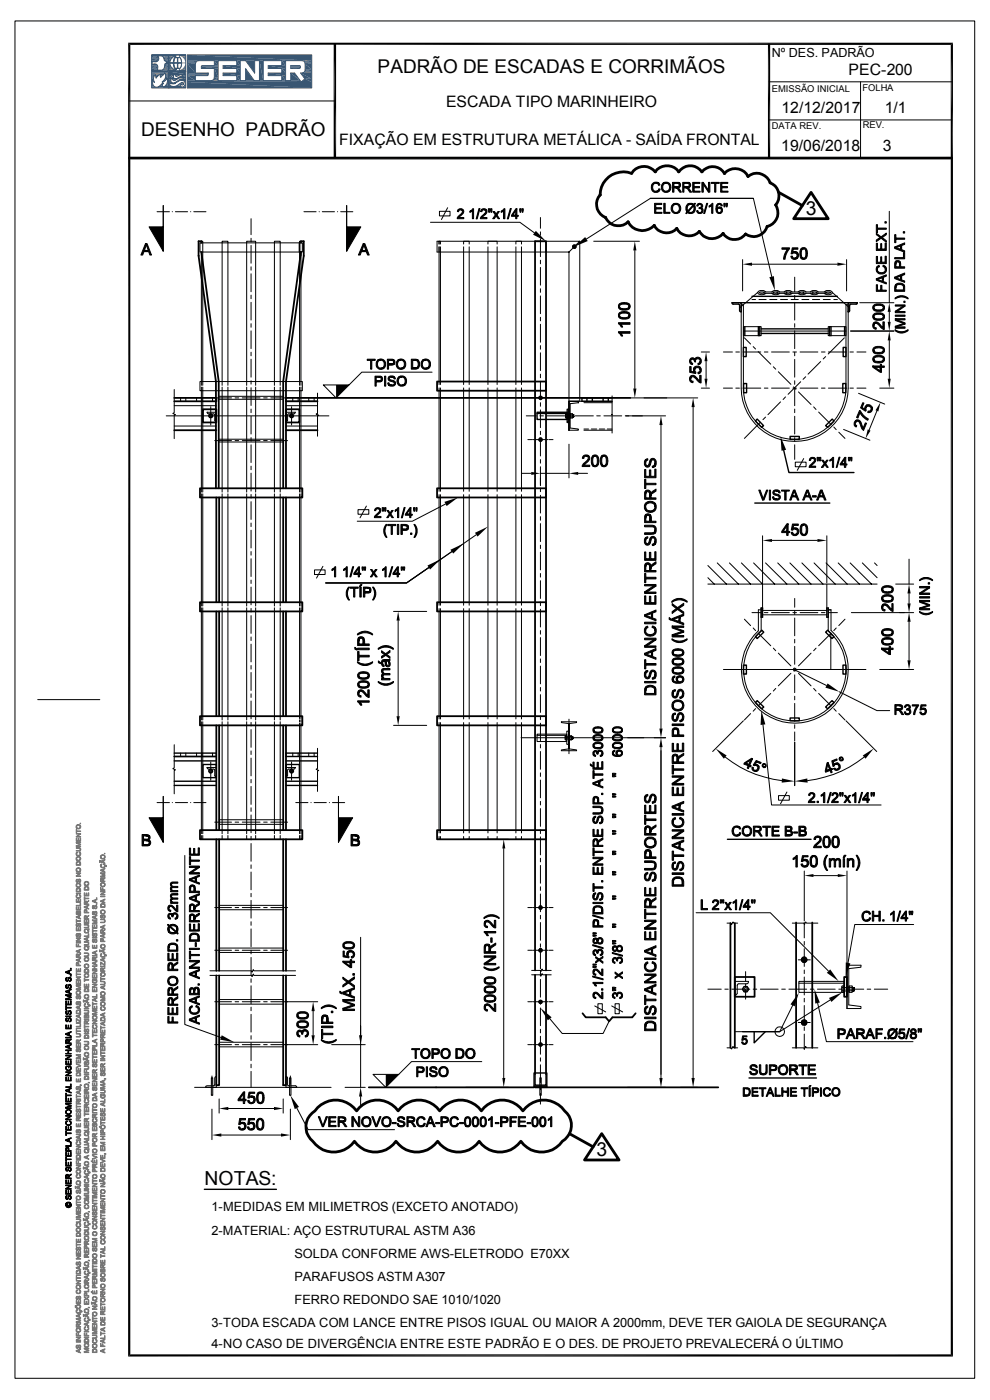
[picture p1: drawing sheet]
<svg xmlns="http://www.w3.org/2000/svg" width="210mm" height="297mm" viewBox="0 0 210 297" stroke-linecap="round" stroke-linejoin="round" font-family="sans-serif">
<defs><g id="words">
<g font-size="4.1">
<text x="170.9" y="45.6">3</text>
<text x="126.5" y="245.3">3</text>
<text x="43.4" y="251.4">NOTAS:</text>
</g>
<g font-size="4">
<text x="80.1" y="15.5">PADRÃO DE ESCADAS E CORRIMÃOS</text>
<text x="29.9" y="28.8">DESENHO PADRÃO</text>
</g>
<g font-size="3.3">
<text x="180" y="15.8">PEC-200</text>
<text x="94.6" y="22.7">ESCADA TIPO MARINHEIRO</text>
<text x="165.8" y="24">12/12/2017</text>
<text x="187.7" y="24">1/1</text>
<text x="71.9" y="30.7">FIXAÇÃO EM ESTRUTURA METÁLICA - SAÍDA FRONTAL</text>
<text x="165.7" y="32.1">19/06/2018</text>
<text x="187.3" y="32">3</text>
</g>
<g font-size="2.7">
<text x="163.7" y="12.1">Nº DES. PADRÃO</text>
<text x="44.9" y="256.9">1-MEDIDAS EM MILIMETROS (EXCETO ANOTADO)</text>
<text x="44.9" y="261.9">2-MATERIAL: AÇO ESTRUTURAL ASTM A36</text>
<text x="62.4" y="266.8">SOLDA CONFORME AWS-ELETRODO E70XX</text>
<text x="62.4" y="271.7">PARAFUSOS ASTM A307</text>
<text x="44.9" y="281.5">3-TODA ESCADA COM LANCE ENTRE PISOS IGUAL OU MAIOR A 2000mm, DEVE TER GAIOLA DE SEGURANÇA</text>
<text x="62.4" y="276.6">FERRO REDONDO SAE 1010/1020</text>
<text x="44.9" y="286">4-NO CASO DE DIVERGÊNCIA ENTRE ESTE PADRÃO E O DES. DE PROJETO PREVALECERÁ O ÚLTIMO</text>
</g>
<g font-size="2">
<text x="163.7" y="19.4">EMISSÃO INICIAL</text>
<text x="182.9" y="19.3">FOLHA</text>
<text x="163.7" y="27.3">DATA REV.</text>
<text x="183" y="27.2">REV.</text>
</g>
</g></defs>
<g fill="none" stroke="#000" stroke-width=".21">
<path d="M33.3 44.9h2.6M34.6 48.1h-3l3 5.2v-9.7v9.7M36.5 44.9h.1M37.2 44.9h2.6M40.4 44.9h.1M41.1 44.9h2.6M42.4 51.5h21.7v2h-21.7zM42.7 51.2h.3v30.5M42.7 53.5v28.2M53.3 46.4v3.4M53.3 50.5v.8M53.3 52.1v3.7"/>
<path d="M53.3 56.6v.7M53.3 58.1v3.8M63.5 53.5v28.2M63.8 51.2h-.3v.3M63.8 53.5v28.2M64.5 44.9h2.6M67.7 44.9h.1M68.4 44.9h2.6M71.6 44.9h.1M72.3 44.9h2.5M73.5 48.1h3l-3 5.2v-9.7v9.7M91.3 47.2h19l3.1 2.2"/>
<path d="M93.1 51.8v-.6h.3v.6M93.1 52.4v29.2M93.2 44.8h2.3v1h-2.3zM93.4 52.4v29.2M95 44.1l-1.4 2.5M98.3 51.8v-.6h1.2v.6M98.3 52.4v29.2M99.5 52.4v29.2M103.5 51.8v-.6h2v.6M103.5 52.4v29.2M105.5 52.4v29.2M109.4 51.8v-.6h1.2v.6"/>
<path d="M109.4 52.4v29.2M110.6 52.4v29.2M114.6 46.1v2.3M114.6 49.2v.7M114.6 50.7v3.7M114.6 55.2v.8M114.6 56.7v3.8M115.8 51.2v2.3M120.7 53.5v31.6M121.5 52.3v.2l.3-.2M121.5 52.1v.2h.3M121.7 52l-.2 .1 .3 .2"/>
<path d="M121.8 52.3l.4-.2v.2zM121.8 51.9l-.1 .1 .1 .3M121.8 52.3l-.1 .4-.2-.2M121.8 52.3v.4h-.1M121.8 52.3l.2 .4h-.2M121.8 52.3l.4 .2-.2 .2M121.8 52.3h.4v.2M122 52l-.2-.1v.4M122.2 52.1l-.2-.1-.2 .3M123 51.2v33.9M123 51.2h-30.3v2.3h28M123 51.2l-2.3 2.3"/>
<path d="M125.9 51.2h9.7M134.7 53.1v29.3M137.9 42.1h21.9l3.9 16.6M157.5 55.1v6.6M159.5 56h18.1M159.8 42.1h-21.8l-13.6 8.6M168.6 58.8v3.1M179.6 55.1v6.6M188.6 44.8v19.4M53.3 62.6v.8M53.3 64.1v3.8M53.3 68.7v.7"/>
<path d="M53.3 70.2v3.8M53.3 74.7v.8M53.3 76.2v3.8M91.7 79h-14.9l-5.5 5.4-2.7-2.7h5.4M114.6 61.3v.7M114.6 62.8v3.7M114.6 67.3v.8M114.6 68.8v3.8M114.6 73.3v.8M114.6 74.8v3.8M114.6 79.4v.7M148.8 74.7h1.7"/>
<path d="M149.8 76.6v3.7M153.5 74.7h1.9M156.1 74.7h.7M157.2 64.6h.5v17.7a10.9 10.9 0 0 0 10.9 10.9 10.9 10.9 0 0 0 10.9-10.9v-17.7h.4v17.7a11.3 11.3 0 0 1-11.3 11.3 11.3 11.3 0 0 1-11.4-11.3zM157.6 74.7h3.8M157.7 69.3h3.8v1.9h-3.8zM157.7 70.2h21.8M157.9 71.7l1.3 1.3M159.5 63.5h.8M159.8 73.5l.5 .5M160.7 62.1a1.14 1.14 0 0 0 1.7 .1M160.7 62.1l-3.8 3.2"/>
<path d="M160.8 74.6l2.7 2.7M160.9 69.3h.3M160.9 71.2h.3M161 63.5h1.5M162.1 62l1.9-.1 .1 .2-.1 .1h-1.8zM162.1 62l-.8-.1-.3 .2 .6 .1 .5-.1M162.1 74.7h.8M162.4 61.9a1.24 1.24 0 0 0-1.7 .2M163.3 63.5h1.5M163.7 74.7h3.7M163.7 62.2l.8 .3 .9-.3M163.7 61.9a1.36 1.36 0 0 1 1.7 0"/>
<path d="M164 77.8l.5 .5M164.1 62.1l.8 .1M164.8 62l2-.1 .1 .2-.1 .1h-1.8zM164.9 62h-.8M165.1 78.9l2.7 2.6M165.6 63.5h1.4M166.3 62.2l.9 .3 .8-.3M166.3 61.9a1.36 1.36 0 0 1 1.7 0M166.8 62h.8M167.6 62.1l-.8 .1M167.6 62l1.9-.1 .2 .2-.2 .1h-1.8zM167.8 63.5h1.5"/>
<path d="M168.2 74.7h.8M168.6 62.7v.7M168.6 64.1v3.8M168.6 68.7v.7M168.6 70.2v3.8M168.6 74.7v.8M168.6 76.2v3.8M169.3 62.2l.8 .3 .9-.3M169.3 61.9a1.36 1.36 0 0 1 1.7 0M169.7 62.1l.7 .1M169.7 74.7h3.8M170.1 63.5h1.5"/>
<path d="M170.4 62l1.9-.1 .2 .2-.2 .1h-1.8zM170.4 62h-.7M170.9 79.9l-.6 .6M171.9 62.2l.8 .3 .9-.3M171.9 61.9a1.36 1.36 0 0 1 1.7 0M172.3 63.5h1.6M172.4 62h.8M173.2 62l1.9-.1 .2 .2-.2 .1h-1.8zM173.2 62.1l-.8 .1M174.1 76.7l-2.7 2.7M174.2 74.7h.8M174.6 63.5h1.5"/>
<path d="M174.8 61.9a1.24 1.24 0 0 1 1.8 .2 1.11 1.11 0 0 1-1.8 .1M175.1 75.6l-.5 .6M175.2 62l.8-.1 .3 .2-.6 .1-.5-.1M175.7 69.3h3.8v1.9h-3.8zM175.7 74.7h3.8M176 69.3h.3M176 71.2h.3M176.6 62.1l3.6 3.2M176.9 63.5h.7M179.1 71.7l-3.4 3.4M180.3 74.7h.7M180.4 70.2h9.2"/>
<path d="M181.8 74.7h1.9M182.4 64.2h7.2M188.6 66.2v2.1M188.6 72.2v8.1M35.3 88.2h34.5M37 82.6v4.9l-.3 .2 .5 .3-.2 .1v4.9M37 90.4h8.9M37 86.1h8.9M38.3 84.4v.7M39.4 84.4v.7M41.7 84.4v.7M42.4 80.9h21.7v2h-21.7z"/>
<path d="M42.7 82.1v22.3M42.8 84.4v.7M43 82.1v22.3M43.9 87.5h2v1.9l-.3-.1-.1-1.5h-1.3zM43.9 87.5h.1M44.4 87.8h.5l.3 .4-.3 .4h-.5l-.2-.4zM44.7 86.3v3.9M45.1 84.4v.7M45.6 84.4h3.5M45.6 93.5h3.5M46.5 93.8h13.6M46.5 93.2h13.6"/>
<path d="M46.5 84.7h13.6M46.5 84.1h13.6M47.1 81.7v-30.5h1.2v30.5M47.1 82.1v22.3M48.3 82.1v22.3M49.9 84.4h.7M49.9 93.5h.7M51.4 84.4h3.8M51.4 93.5h3.8M52.3 81.7v-30.5h1.9v30.5M52.3 82.1v22.3M53.3 80.8v.7"/>
<path d="M53.3 82.3v3.7M53.3 86.8v.7M53.3 88.3v3.8M53.3 92.8v.8M53.3 94.4v3.7M53.3 98.9v.8M54.2 82.1v22.3M55.9 84.4h.8M55.9 93.5h.8M57.4 84.4h3.6M57.4 93.5h3.6M58.2 81.7v-30.5h1.2v30.5"/>
<path d="M58.2 82.1v22.3M59.4 82.1v22.3M60.7 84.4v.7h6.7M60.7 90.4h6.7M60.7 86.1h6.7M60.7 86.9v3.9M61.6 87.8h.5l.2 .4-.2 .4h-.5l-.2-.4zM61.8 86.3v3.9M62.1 84.4v.7M62.6 87.5l-.2 .3h-1.3l-.1 1.5-.3 .1M62.6 87.5h-1.9v1.9M62.6 87.5h.1"/>
<path d="M63.2 84.4v.7M63.5 82.1v22.3M63.8 82.1v22.3M65.5 84.4v.7M66.6 84.4v.7M67.4 83.4v4.3l-.3 .1 .5 .3-.2 .1v4.3M93.1 82.3v21.9M93.4 82.3v21.9M98.3 82.3v21.9M99.5 82.3v21.9M103.5 82.3v21.9M105.5 82.3v21.9"/>
<path d="M109.4 82.3v21.9M110.6 82.3v21.9M111.6 88.2h2.1M112 93.3h.9M113 93.3h.2M113.4 93.3h1M114.3 93.3v.2l.3-.2M114.3 84.4v.2l.3-.2M114.3 93.1v.2h.3M114.3 84.2v.2h.3M114.5 92.9l-.2 .2 .3 .2M114.5 84.1l-.2 .1 .3 .2"/>
<path d="M114.5 88.2h.8M114.6 93.3h.2M114.6 93.3l.4-.2v.2zM114.6 84.4l.4-.2v.2zM114.6 92.9h-.1l.1 .4M114.6 93.3l-.1 .3-.2-.1M114.6 93.3v.3h-.1M114.6 93.3l.3 .3h-.3M114.6 93.3l.4 .2-.1 .1M114.6 93.3h.4v.2M114.6 84l-.1 .1 .1 .3M114.6 84.4l-.1 .3-.2-.1"/>
<path d="M114.6 84.4v.4l-.1-.1M114.6 84.4l.3 .3-.3 .1M114.6 84.4l.4 .2-.1 .1M114.6 84.4h.4v.2M114.6 80.9v3.8M114.6 85.4v.8M114.6 87v3.7M114.6 91.5v.7M114.6 93v3.7M114.6 97.5v.8M114.6 99v4M114.9 92.9h-.3v.4"/>
<path d="M114.9 84.1l-.3-.1v.4M114.9 93.3h1M115 93.1l-.1-.2-.3 .4M115 84.2l-.1-.1-.3 .3M116 88.2h3.8M116.1 93.3h.1M116.5 93.3h.8M120 87.9v.7M120 87.8h.3v.8l-.3 .1zM120 88.4h1.4M120 88h.3M120.3 87.8v.9"/>
<path d="M120.3 88h.7M120.6 88.2h.7M120.7 94.2v7.2M121 88h.4M121.4 88v-.2h-.4v.9h.4v-.3M121.4 88v.4M121.5 87.9v.7M121.5 88h.1M121.5 88v.5M121.5 88.4l.1 .1M121.5 88.4v.1M121.6 88l-.1 .4"/>
<path d="M121.6 88v.5M121.6 88v.4M121.7 88v.4M121.7 88v.5M121.7 88l-.1 .5M121.7 88.4l-.1 .1M121.7 88h-.1M121.7 88.2v.3M121.7 88.4h.1M121.7 88.4v.1M122 88.2h3.9M123.9 85.4h5.9"/>
<path d="M123.9 91h.9M123.9 91.3h5.9M125.4 91h1.2M126.6 88.2h.7M127.1 91h1.2M128.1 88.2h3.8M128.8 91h1M129.8 85.1h-9.1v6.2h2v-.3l-1.8-.2v-5.2l1.8-.2M129.8 84v7.9M132.6 88.2h8.6M133.7 84.4h14.3M140.2 90.2v64.4"/>
<path d="M147 86.4v142.3M148.8 82.3h1.7M153.5 82.3h1.9M156.1 82.3h.7M157.6 82.3h3.8M161.3 89.6l-3.4 3.4M162.1 82.3h.8M162.4 88.5l-.6 .5M163.7 82.3h3.7M165.6 85.3l-2.7 2.7M166.6 84.2l-.5 .6M168.2 82.3h.8"/>
<path d="M168.3 82.1l.5 .5M168.6 80.8v.7M168.6 82.3v3.8M168.6 86.8v.7M168.6 88.3v3.8M168.6 92.8v.8M168.6 94.4v3.1M168.7 98h2.3v1h-2.3zM169.4 83.1l2.6 2.7M169.7 82.3h3.8M169.8 81l-2.6 2.7M170.5 97.3l-1.4 2.5"/>
<path d="M172.6 86.3l.5 .6M173.7 87.4l2.6 2.7M174.2 82.3h.8M175.7 82.3h3.8M176.9 90.6l.5 .5M177.9 91.7l1.3 1.3M178.9 91.1l5.6 2.3M180.3 82.3h.7M181.8 82.3h1.9M182.1 83.4l5.6 2.3M186 87.2l-1.6 4M186.6 82.3h3"/>
<path d="M42.7 104.8v23.8M43 104.8v23.8M47.1 104.8v23.8M48.3 104.8v23.8M52.3 104.8v23.8M53.3 100.4v3.8M53.3 104.9v.8M53.3 106.4v3.8M53.3 111v.7M53.3 112.5v3.7M53.3 117v.8M53.3 118.5v3.8"/>
<path d="M54.2 104.8v23.8M58.2 104.8v23.8M59.4 104.8v23.8M63.5 104.8v23.8M63.8 104.8v23.8M75.9 108.1h2.3v1h-2.3zM77.7 107.4l-1.3 2.5M93.1 104.9v23.5M93.4 104.9v23.5M94.5 106.9l-7 3.7h-11.7M95.8 117l-9.6 6.7h-17.1h17.1l4.8-3.3M98.3 104.9v23.5"/>
<path d="M99.5 104.9v23.5M101 113.5l-14.8 10.2h-17.1M103.5 104.9v23.5M105.5 104.9v23.5M109.4 104.9v23.5M110.6 104.9v23.5M110.7 100.4h2M114.6 103.5v.8M114.6 105.1v3.7M114.6 109.6v.8M114.6 111.1v3.8M114.6 115.7v.7"/>
<path d="M114.6 117.1v3.8M114.6 100.4h6.1M122.6 100.4h2M150.2 120l3.9 3.9M152.1 119.4l4.5 4.5M154.7 119.4l4.5 4.5M157.3 119.4l4.5 4.5v5.8M159.9 119.4l4.4 4.5M161.8 113.7v9.9M162.4 119.4l4.5 4.5M163.7 114.6h9.7M165 119.4l4.5 4.5"/>
<path d="M167.6 119.4l4.4 4.5M170.1 119.4l4.5 4.5M172.7 119.4l4.5 4.5M175.2 119.4l4.5 4.5M175.4 113.7v9.9M177.8 119.4l4.5 4.5M180.3 119.4l4.6 4.5M182.9 119.4l3.2 3.2M185.5 119.4l.6 .6M192.8 118.6v5.3M42.7 128.9v23.8M43 128.9v23.8"/>
<path d="M47.1 128.9v23.8M48.3 128.9v23.8M52.3 128.9v23.8M53.3 123.1v.7M53.3 124.5v3.8M53.3 129.1v.7M53.3 130.6v3.8M53.3 135.1v.8M53.3 136.7v3.7M54.2 128.9v23.8M58.2 128.9v23.8M59.4 128.9v23.8"/>
<path d="M63.5 128.9v23.5M63.8 128.9v23.5M66.7 120.9h2.3v1h-2.3zM68.5 120.1l-1.4 2.5M83.5 129.7h7M84.5 131.7v20.2M93.1 129.1v23.4M93.4 129.1v23.4M98.3 129.1v23.4M99.5 129.1v23.4M103.5 129.1v23.4M105.5 129.1v23.4"/>
<path d="M109.4 129.1v23.4M110.6 129.1v23.4M114.6 121.7v.7M114.6 123.2v3.8M114.6 127.7v.8M114.6 129.2v3.8M114.6 133.8v.7M114.6 135.3v3.8M114.6 139.8v.7M150.2 123.9h35.9M150.2 122.6l1.3 1.3M157.9 131.4l1.3 1.3"/>
<path d="M159.5 130h1.9M159.8 133.2l.5 .6M160.8 134.3l2.7 2.7M161.5 129v4.9a10.9 10.9 0 0 0-.8 15.7 10.9 10.9 0 0 0 15.8 0 10.9 10.9 0 0 0-.8-15.8v-4.8M161.5 129.4h-.6v4.4a11.3 11.3 0 0 0-.4 16.2 11.3 11.3 0 0 0 16.3 0 11.3 11.3 0 0 0-.5-16.3v-4.3h-.3M161.8 130.4h13.6M161.8 129.5h13.6M162.1 130h.8M163.7 130h3.7M164 137.5l.5 .5M165.1 138.6l2.7 2.7M168.2 130h.8"/>
<path d="M168.6 127v1.8M168.6 129.6v.7M168.6 131.1v3.8M168.6 135.6v.8M168.6 137.1v3.8M169.7 130h3.8M172 138.6l-2.6 2.7M173.1 137.5l-.5 .5M174.2 130h.8M175.4 123.9v5.8M175.7 130h1.9M176.2 134.4v7.6"/>
<path d="M176.3 134.3l-2.6 2.7M177.4 133.2l-.5 .6M179.2 131.4l-1.3 1.3M180.6 130h13.2M190 123.9h3.8M192.8 125.9v2.1M192.8 131.9v8.2M8 148.4h13.2M37 158v4.9l-.3 .2 .5 .2-.2 .1v5M38.3 159.8v.7M39.4 159.8v.7M41.7 159.8v.7"/>
<path d="M42.7 153.1v23.8M42.8 159.8v.7M43 153.1v23.8M45.1 159.8v.7M45.9 159.8v.7M47.1 153.1v23.8M48.3 153.1v23.8M52.3 153.1v23.8M53.3 141.2v.7M53.3 142.7v3.8M53.3 147.2v.8M53.3 148.7v3.8"/>
<path d="M53.3 153.2v.8M53.3 154.8v3.7M53.3 159.3v.8M54.2 153.1v23.8M58.2 153.1v23.8M59.4 153.1v23.8M60.7 159.8v.7h6.7M62.1 159.8v.7M63.2 159.8v.7M63.5 152.7v.4M63.5 153.4v23.5M63.8 152.7v.4"/>
<path d="M63.8 153.4v23.5M65.5 159.8v.7M66.6 159.8v.7M67.4 158.7v4.3l-.3 .2 .5 .2-.2 .2v4.3M83.5 153.9h7M93.1 153.3v23.4M93.4 153.3v23.4M98.3 153.3v23.4M99.5 153.3v23.4M103.5 153.3v23.4M105.5 153.3v23.4M109.4 153.3v23.4"/>
<path d="M110.5 156.5h30.7M110.6 153.3v23.4M113.9 155.7h6.3v1.6h-6.3zM113.9 156h6.3M114.6 141.3v3.8M114.6 145.8v.8M114.6 147.4v3.7M114.6 151.9v.8M114.6 153.4v3.8M114.6 157.9v.8M114.6 159.4v3.8M119.1 153.1h3.2v.2l-1.5 .2v5.4l1.5 .2v.2h-3.2v-.2l1.5-.2v-5.4l-1.5-.2z"/>
<path d="M119.9 156.2v.6M119.9 156.8h1.3M119.9 156.3h1.3M120.2 156.1v.8l-.3 .1v-.2v-.6l.3-.1v.8M120.2 155.1h.4v2.8h-.4zM120.7 152.6v7.3M120.8 156.1h.4v.2M120.8 156.1v.8M120.8 156.1v.9h.4v-.2M121.2 156.3v.5M121.3 156.2v.6M121.3 156.3v.4"/>
<path d="M121.3 156.7l.1 .1M121.3 156.3h.1M121.4 156.3l-.1 .4M121.4 156.3v.5M121.4 156.3v.4M121.5 156.3v.4M121.5 156.3l-.1 .5M121.5 156.7l-.1 .1M121.5 156.3h-.1M121.5 156.7h.1M140.2 158.5v70.2M153.5 142h30.2"/>
<path d="M157.7 152.9l-6.5 6.5M159.2 151.4l-1.3 1.3M160.3 150.3l-.5 .6M161.8 153.7l1.9 17.1h23.2M163.5 147.1l-2.7 2.7M164.5 146l-.5 .6M167.8 142.8l-2.7 2.7M168.3 141.8l.5 .5M168.6 141.7v.7M168.6 143.2v3.7M168.6 147.7v.8M168.6 149.2v3.8"/>
<path d="M168.6 153.8v.7M168.6 155.3v1.8M168.6 157.4v9.3M168.8 141.8l-.5 .5M169.4 142.8l2.6 2.7M172.6 146l.5 .6M173.7 147.1l2.6 2.7M176.9 150.3l.5 .6M177.9 151.4l1.3 1.3M178.1 146.8l7.9 3.9h2.7M179.5 152.9l6.5 6.5M181.9 142h-13.5l6.9 3.4"/>
<path d="M186.6 142h7.2M33.3 170.3h2.6M34.6 173.5h-3l3 5.2v-9.7v9.7M36.5 170.3h.1M37.2 170.3h2.6M40.4 170.3h.1M41.1 170.3h2.6M42.7 177.2v.9M43 177.2v.9M43.9 162.8h2v1.9h-.3l-.1-1.5h-1.3zM43.9 162.8h.1M44.4 163.2h.5l.3 .4-.3 .4h-.5l-.2-.4z"/>
<path d="M44.7 161.6v3.9M45.6 174.4h3.5M46.5 174.9h13.6M46.5 173.9h13.6M47.1 177.2v.9M48.3 177.2v.9M49.9 174.4h.7M51.4 174.4h3.8M52.3 177.2v.9M53.3 160.8v3.8M53.3 165.4v.7M53.3 166.8v3.8"/>
<path d="M53.3 171.4v.7M53.3 172.9v3.8M53.3 177.4v.8M53.3 178.9v3.8M54.2 177.2v.9M55.9 174.4h.8M57.4 174.4h3.6M58.2 177.2v.9M59.4 177.2v.9M61.6 163.2h.5l.2 .4-.2 .4h-.5l-.2-.4zM61.8 161.6v3.9M62.6 162.8h-1.9v1.9"/>
<path d="M62.6 162.8l-.2 .4h-1.3l-.1 1.5h-.3M62.6 162.8h.1M62.7 170.3h2.6M63.5 177.2v.9M63.8 177.2v.9M66 170.3h.1M66.6 170.3h2.6M69.8 170.3h.1M70.5 170.3h2.6M71.8 173.5h3l-3 5.2v-9.7v9.7M93.1 177.5v.6h.3v-.6M98.3 177.5v.6h1.2v-.6"/>
<path d="M99 178.1h8.9M103.5 177.5v.6h2v-.6M109.4 177.5v.6h1.2v-.6M114.6 164v.7M114.6 165.5v3.7M114.6 170v.8M114.6 171.5v3.8M114.6 176.1v.7M114.6 177.5v3.9M153.8 160.6a23.5 23.5 0 0 0 12.1 5M165.1 168.8h2.3v1h-2.3zM166.9 168l-1.3 2.5"/>
<path d="M183.3 160.6a23.5 23.5 0 0 1-12 5M39.2 181.5v35.8l7.7 2.8M45.6 192.5h3.5M46.5 192.1h13.6M46.5 193h13.6M49.9 192.5h.7M51.4 192.5h3.8M53.3 183.5v.7M53.3 185v3.8M53.3 189.5v.7M53.3 191v3.8M53.3 195.5v.8"/>
<path d="M53.3 197.1v3.7M55.9 192.5h.8M57.4 192.5h3.6M76.5 198.8v22.8M106.8 180v48.7M112 192.5h.9M113 192.5h.2M113.4 192.5h1M114.3 192.5v.2l.3-.2M114.3 192.4v.1h.3M114.5 192.2l-.2 .2 .3 .1M114.6 192.5h.2"/>
<path d="M114.6 192.5l.4-.1v.1zM114.6 192.2h-.1l.1 .3M114.6 192.5l-.1 .4-.2-.2M114.6 192.5v.4h-.1M114.6 192.5l.3 .4h-.3M114.6 192.5l.4 .2-.1 .2M114.6 192.5h.4v.2M114.6 182.1v.7M114.6 183.6v3.8M114.6 188.1v.8M114.6 189.7v3.7M114.6 194.2v.7"/>
<path d="M114.6 195.7v3.8M114.9 192.2h-.3v.3M114.9 192.5h1M115 192.4l-.1-.2-.3 .3M116.1 192.5h.1M116.5 192.5h.8M147.7 193.6h15.7l12.3 12.4M154.2 195.8h.9l.1 .3 .3-.5 .1 .2h.9M168.1 195.8h2.4l.1 .3 .3-.5 .2 .2h2.4M170.6 184.8v10.6M170.6 195.7v3.3M170.6 199.7v.8"/>
<path d="M172.6 185.8h5.1M179.7 184.8v29.2M193.8 196.1h-12.5l-1.4 8.2M44.5 206h8.8l.2 .2 .2-.5 .1 .3h8.9M44.5 206.9h8.8l.2 .3 .2-.6 .1 .3h8.9M45.6 212.5h3.5M45.6 201.6h3.5M46.5 212h13.6M46.5 213h13.6M46.5 201.1h13.6M46.5 202.1h13.6M49.9 212.5h.7"/>
<path d="M49.9 201.6h.7M51.4 212.5h3.8M51.4 201.6h3.8M53.3 201.6v.8M53.3 203.1v3.8M53.3 207.6v.8M53.3 209.1v3.8M53.3 213.7v.7M53.3 215.2v3.7M53.3 219.7v.8M55.9 212.5h.8M55.9 201.6h.8"/>
<path d="M57.4 212.5h10M57.4 201.6h3.6M66.4 214.5v5.1M112 212.5h.9M112 201.6h.9M112.8 206.8h1.8l.1 .3 .3-.6 .1 .3h1.8M112.8 205.9h1.8l.1 .2 .3-.5 .1 .3h1.8M113 212.5h.2M113 201.6h.2M113.4 212.5h1M113.4 201.6h1M114.3 212.5v.2l.3-.2"/>
<path d="M114.3 201.6v.2l.3-.2M114.3 212.3v.2h.3M114.3 201.4v.2h.3M114.5 212.2l-.2 .1 .3 .2M114.5 201.3l-.2 .1 .3 .2M114.6 212.5h.2M114.6 201.6h.2M114.6 212.5l.4-.2v.2zM114.6 201.6l.4-.2v.2zM114.6 212.2h-.1l.1 .3M114.6 212.6l-.1 .3-.2-.2M114.6 212.6v.3h-.1"/>
<path d="M114.6 212.6l.3 .3h-.3M114.6 212.6l.4 .1-.1 .2M114.6 212.6l.4-.1v.2M114.6 201.2l-.1 .1 .1 .3M114.6 201.6l-.1 .3-.2-.1M114.6 201.6v.4l-.1-.1M114.6 201.6l.3 .3-.3 .1M114.6 201.6l.4 .2-.1 .1M114.6 201.6h.4v.2M114.6 200.2v.8M114.6 201.7v3.8M114.6 206.2v.8"/>
<path d="M114.6 207.8v3.7M114.6 212.3v.8M114.6 213.8v3.8M114.6 218.4v.7M114.6 219.8v3.8M114.9 212.2h-.3v.3M114.9 201.3l-.3-.1v.4M114.9 212.5h1M114.9 201.6h1M115 212.3l-.1-.1-.3 .3M115 201.4l-.1-.1-.3 .3M116.1 212.5h.1"/>
<path d="M116.1 201.6h.1M116.5 212.5h.8M116.5 201.6h.8M116.6 216.1l2.7 3.1h8.6l1.3-2.5M126.2 213.4l2.3 1.3M126.8 212.9h1v2.2h-1zM129.8 213.4l2.3 1.3M130.5 212.9h.9v2.2h-.9zM150.2 209.8h2.8M153.8 209.8h.7M155.2 209.8h3.8M155.9 211.1v-2.9h2.8l-.1 .5h-1.9l-.3 .2v1.8l-.4 .4"/>
<path d="M155.9 218.9h9.5M157.8 209.3h.7l.3 .5-.3 .6h-.7l-.3-.6zM158.2 206.1v2.1M158.2 208.7v.6M158.2 209.9v2.1M159.8 209.8h.7M161.3 209.8h3.8M165.8 209.8h.8M167.3 209.8h3.8M169.3 203.6h2.6M169.3 216.9h2.6M169.5 208.2h9.6v2.3h-9.6z"/>
<path d="M169.5 208.6h9.6M170.6 201.3v3.7M170.6 205.8v.7M170.6 207.3v3.8M170.6 211.8v.8M170.6 213.3v3.8M170.6 217.8v.8M170.6 219.4v3.2M171.9 209.8h.7M173.4 209.8h3.8M173.4 212.8l1.9 8.2h18.4M176.1 212.1l-10.7 6.8h-7.9h7.9l2.7-5.6"/>
<path d="M177.9 209.8h.8M178.6 209.3v1.1M178.6 209.5h2.1M178.6 210.2h.4M179 209.3l.1 1.2h-.5v-.1v-1.1v-.1h.4v1.3M179.1 210.2h1M179.4 209.8h3.8M179.7 204.8h2.9v.4l-2.6 .3v7.7l2.6 .3v.5h-2.9zM180.1 209.3v1.2h.6v-.3M180.1 210.2h.6M180.7 209.5v-.3h-.6v1.3M180.7 209.5v.7"/>
<path d="M180.8 209.3v1.1M180.8 209.5h.1M180.8 209.5v.7M180.9 209.5l-.1 .7M180.9 210.1l.1 .1M180.9 210.1l-.1 .1M180.9 209.5h.1M180.9 209.5h-.1M181 209.5l-.1 .6M181 209.5v.7M181 210.1l.1 .1M181 210.1v.1"/>
<path d="M181 209.5h.1M181.1 209.5l-.1 .6M181.1 209.5v.7M181.1 210.1v.1M181.1 209.5h.1M181.1 209.5l.1 .6M181.1 209.5v.6M181.1 209.8v.4M181.2 210.1h.1M181.2 210.1l-.1 .1M183.9 209.8h.8M185.5 209.8h2.8"/>
<path d="M41.3 230.7h28.9M43.7 230.4l1.8-.1 .1-1.6 .3-.3v2.3h-2.3zM44.8 228.6h.3v3.8h-.3zM45 228.3v1.7M45 235.3v6.5M45.6 221.6h3.5M46.5 221.1h13.6M46.5 222.1h13.6M46.5 233.1v3M48.4 235.2h9.7M49.9 221.6h.7M51.4 221.6h3.8"/>
<path d="M53.3 221.2v3.8M53.3 225.8v.7M53.3 227.3v3.4M55.9 221.6h.8M57.4 221.6h10M60.1 233.1v3M60.7 228.4l.3 .3v1.6h1.7l.2 .4h-2.2zM61.4 228.6h.3v3.8h-.3zM61.6 228.3v1.7M61.6 235.3v6.5M62.9 235l2.5 4.6h18.3M70.4 221.6h7.1"/>
<path d="M73.2 230.7h4.3M76.5 221.6v9.1zM76.5 232.6v2M98.8 230.7h9.1M102.2 225.2h-14.9l-5.5 5.5-2.7-2.8h5.5M112 221.6h.9M113 221.6h.2M113.4 221.6h1M114.3 221.6v.2l.3-.2M114.3 221.4v.2h.3M114.5 221.3l-.2 .1 .3 .2M114.5 228.6h.3v3.8h-.3z"/>
<path d="M114.6 221.6h.2M114.6 221.6l.4-.2v.2zM114.6 221.2l-.1 .1 .1 .3M114.6 221.6l-.1 .3-.2-.1M114.6 221.6v.4l-.1-.1M114.6 221.6l.3 .3-.3 .1M114.6 221.6l.4 .2-.1 .1M114.6 221.6h.4v.2M114.6 224.4v.7M114.6 225.9v3.8M114.6 230.4v.8M114.6 231.9v2.3"/>
<path d="M114.9 221.3l-.3-.1v.4M114.9 221.6h1M115 221.4l-.1-.1-.3 .3M116.1 221.6h.1M116.5 221.6h.8M133.1 230.7h8.1M144.4 230.7h3.6M154.2 222.3h.9l.1 .2 .3-.5 .1 .3h.9M168.1 222.3h2.4l.1 .2 .3-.5 .2 .3h2.4M46.9 240.8h12.7"/>
<circle cx="44.7" cy="88.2" r=".25"/>
<circle cx="44.7" cy="88.2" r=".38"/>
<circle cx="61.8" cy="88.2" r=".39"/>
<circle cx="61.9" cy="88.2" r=".25"/>
<circle cx="44.7" cy="163.6" r=".25"/>
<circle cx="44.7" cy="163.6" r=".38"/>
<circle cx="61.8" cy="163.6" r=".39"/>
<circle cx="61.9" cy="163.6" r=".25"/>
<circle cx="158.2" cy="209.8" r=".59"/>
<circle cx="158.2" cy="209.9" r=".37"/>
<circle cx="165.4" cy="218.8" r="1.02"/>
</g>
<g fill="none" stroke="#000" stroke-width=".38">
<path d="M42.7 51.5v-.3h-.6v3.1l3.7 26.6v22.7M42.7 53.5l3.7 27.4v22.7M63.5 51.5v2M63.8 51.5v-.3h.6v3.1l-3.7 26.6v22.7M63.9 53.5l-3.8 27.4v22.7M179.9 66.1h.1M37 84.4h8.9v.7h-8.9M37 91.3h8.9M43.1 86.8h2.8v2.8h-2.8zM60.7 86.8h2.8v2.8h-2.8zM60.7 84.4h73M60.7 91.3h6.7"/>
<path d="M60.7 85.1h6.7M92.7 80.9h23.1v2h-23.1zM42.4 103.6h21.7v1.9h-21.7zM45.9 105.5v22.3M46.5 105.5v22.3M60.1 105.5v22.3M60.7 105.5v22.3M92.7 103.6h23.1v1.9h-23.1zM42.4 127.8h21.7v1.9h-21.7zM45.9 129.7v22.2M46.5 129.7v22.2M60.1 129.7v22.2"/>
<path d="M60.7 129.7v22.2M92.7 127.8h23.1v1.9h-23.1zM42.4 151.9h21.7v2h-21.7zM45.9 153.9v22.2M46.5 153.9v22.2M60.1 153.9v22.2M60.7 153.9v22.2M92.7 151.9h23.1v2h-23.1zM42.4 176.1h21.7v2h-21.7zM45.9 178.1v27.9M46.5 178.1v27.9M60.1 178.1v27.9"/>
<path d="M60.7 178.1v27.9M92.7 176.1h23.1v2h-23.1zM154.9 195.8v26.5M155.9 195.8v26.5M168.9 195.7v26.6M172.3 195.7v26.6M45.9 206.9v23.3h.6v-23.3M60.1 206.9v23.3h.6v-23.3M113.5 205.9v-154.7h2.3v154.7M113.5 206.8v21.1M115.8 206.8v21.1M123.6 215l.6 .8h4.3l.7 .9 .7-.9h4.2l.7-.8"/>
<path d="M155.9 207.3h4.2v4.2h-4.2zM155.9 211.1h.1M179.1 207.3h.6v4.2h-.6zM78.2 230.7h35M113.5 230.7h38.9"/>
</g>
<g fill="none" stroke="#000" stroke-width=".3">
<path d="M155.3 64.2h1.9v1.9l-.3-.2-.1-1.3-1.3-.1h-.1zM155.3 64.2h.1M157.1 64.2h23.1M157.7 73.7h.6v1.9h-.6zM158 69.3v1.9M159.5 62.9h18.1M160.9 69.3v1.9M161.2 69.3v1.9M161.5 69.8h14.2M161.5 70.7h14.2M176 69.3v1.9M176.3 69.3v1.9"/>
<path d="M178.9 73.7h.6v1.9h-.6zM179.2 69.3v1.9M181.8 64.2h-1.9v1.9M181.8 64.2v.3h-.2l-1.3 .1-.1 1.3-.2 .2M181.8 64.2h.1M113.9 87.5h6.4v1.5h-6.4zM113.9 87.7h6.4M120.3 86.8h.4v2.8h-.4zM120.7 85.1v6.2v-6.2h2v.3M124.5 84.4v.7M125.6 84.4v.7M127.9 84.4v.7"/>
<path d="M129 84.4v.7M129.8 84.4h-6.4v.7h6.4M157.7 81.4h.7v1.9h-.7zM160.6 88.9l1.4 1.4-.4 .4-1.4-1.4zM166.2 95.5l1.1 4.7h13.8M167.6 92.6h1.9v.6h-1.9zM175.1 90.3l1.4-1.4 .4 .4-1.3 1.4zM178.8 81.4h.6v1.9h-.6zM160.1 106.7h15.9M161.5 129h.3v1.9h-.3zM161.6 133.7l.4 .4-1.4 1.4-.4-.4zM175.4 129h.3v1.9h-.3z"/>
<path d="M175.6 133.7l1.3 1.4-.4 .4-1.4-1.4zM175.7 129.4h.3M37 159.8h8.9M60.7 159.8h6.7M157.7 141.1h.6v1.9h-.6zM160.6 148.6l1.4 1.4-.4 .4-1.4-1.4zM167.6 152.3h1.9v.6h-1.9zM175.1 150l1.4-1.4 .4 .4-1.3 1.4zM178.8 141.1h.7v1.9h-.7zM37 166.6h8.9M37 160.5h8.9M37 165.7h8.9"/>
<path d="M37 161.4h8.9M43.1 162.2h2.8v2.8h-2.8zM60.7 162.2h2.8v2.8h-2.8zM60.7 166.6h6.7M60.7 160.5h6.7M60.7 165.7h6.7M60.7 161.4h6.7M154.3 178.1h17.7M160 218.9v2.3l2.3-2.3M170 203.6l.1 .3 .5-.3M170 216.9l.1 .3 .5-.3M170.1 203.3l-.1 .3h.6"/>
<path d="M170.1 216.6l-.1 .3h.6M170.3 203.1l-.2 .2 .5 .3M170.3 216.5l-.2 .1 .5 .3M170.6 203.6l-.3 .5-.2-.2M170.6 216.9l-.3 .5-.2-.2M170.6 203.6l.5-.3 .1 .3zM170.6 216.9l.5-.3 .1 .3zM170.6 203l-.3 .1 .3 .5M170.6 203.6v.6l-.3-.1M170.6 203.6l.3 .5-.3 .1M170.6 203.6l.5 .3-.2 .2M170.6 203.6h.6l-.1 .3"/>
<path d="M170.6 216.4l-.3 .1 .3 .4M170.6 216.9v.6l-.3-.1M170.6 216.9l.3 .5-.3 .1M170.6 216.9l.5 .3-.2 .2M170.6 216.9h.6l-.1 .3M170.9 203.1l-.3-.1v.6M170.9 216.5l-.3-.1v.5M171.1 203.3l-.2-.2-.3 .5M171.1 216.6l-.2-.1-.3 .4M113.3 227.6h2.7v3.1h-2.7zM113.3 230.4h2.7M113.5 227.9v2.3h2.3v-2.3"/>
<path d="M158.9 228.7h14.3"/>
</g>
<g fill="#000" stroke="#000" stroke-width=".21">
<path d="M138.3 39.1l.6-.4h.5l.4 .2h-.8a.88 .88 0 0 0-.6 .9 .88 .88 0 0 0 .7 .8h.6l-.3 .2h-.5l-.5-.3-.3-.8z" fill-rule="evenodd"/>
<path d="M139.1 38.9h.7l.2 .3-.3 .1-.1-.3z" fill-rule="evenodd"/>
<path d="M140.5 39l.8-.1-.6 .3-.1 .5a.73 .73 0 0 0 .7 .9h.6l-.4 .2h-.4l-.7-.5-.1-.8z" fill-rule="evenodd"/>
<path d="M140.6 38.9l.5-.2h.6l.3 .2 .3 .5v.7l-.2 .3-.2 .2h-.6l.6-.3 .1-.8a.65 .65 0 0 0-.7-.6z" fill-rule="evenodd"/>
<path d="M142.7 38.7h1.3l.2 .2h-1.2v.7h1.2l-.4 .2h-.8v1h-.3z" fill-rule="evenodd"/>
<path d="M143.3 39.8l.6 .1 .6 .9h-.3l-.5-.8z" fill-rule="evenodd"/>
<path d="M143.6 38.9h.6l.2 .5-.2 .2h-1.2h.6a.37 .37 0 0 0 .5-.3 .37 .37 0 0 0-.5-.4z" fill-rule="evenodd"/>
<path d="M144.8 38.7h1.3l.2 .2h-1.2v.7h1.2l-.3 .2h-.9v1h-.3z" fill-rule="evenodd"/>
<path d="M145.4 39.8l.6 .1 .7 .9h-.4l-.4-.7z" fill-rule="evenodd"/>
<path d="M145.8 38.9h.5l.2 .4-.2 .3h-1.2h.6a.38 .38 0 0 0 .5-.3 .38 .38 0 0 0-.4-.4z" fill-rule="evenodd"/>
<path d="M146.9 38.7h1.6v.2h-1.3v.7h1.2v.2h-1.2v.8h1.3v.2h-1.6z" fill-rule="evenodd"/>
<path d="M148.9 38.7h.3v2.1h-.3z" fill-rule="evenodd"/>
<path d="M149.2 38.7l1.1 1.6v.5l-1.1-1.7z" fill-rule="evenodd"/>
<path d="M150.3 38.7h.3v2.1h-.3z" fill-rule="evenodd"/>
<path d="M150.9 38.7h1.7v.2h-.8v1.9h-.2v-1.9h-.7z" fill-rule="evenodd"/>
<path d="M152.9 38.7h1.5v.2h-1.3v.7h1.2v.2h-1.2v.8h1.3v.2h-1.5z" fill-rule="evenodd"/>
<path d="M30.9 51.7h.3l.9 2.4h-.3l-.3-.7h-1l1-.3z" fill-rule="evenodd"/>
<path d="M30.9 51.7l.2 .2-.5 1.2h.9l-1 .3-.2 .7h-.4z" fill-rule="evenodd"/>
<path d="M77 51.7h.4l.9 2.4h-.3l-.3-.7h-1l.9-.3z" fill-rule="evenodd"/>
<path d="M77 51.7l.2 .2-.4 1.2h.8l-.9 .3-.3 .7h-.4z" fill-rule="evenodd"/>
<path d="M97.1 44.5l.4-.2 .7 .1-.6 .1-.3 .4h-.3z" fill-rule="evenodd"/>
<path d="M97.7 44.5h.5a1.09 1.09 0 0 1-.7 1.4l-.2 .2h1.1v.3h-1.4l.2-.5 .6-.5a.46 .46 0 0 0 .3-.5 .46 .46 0 0 0-.4-.4z" fill-rule="evenodd"/>
<path d="M99.7 44.8l.5-.1-.5 .3z" fill-rule="evenodd"/>
<path d="M99.8 44.7l.7-.4v2.1h-.3v-1.7z" fill-rule="evenodd"/>
<path d="M101.6 44.2h.2l-.6 2.2h-.2z" fill-rule="evenodd"/>
<path d="M102.1 44.4l.7-.1 .4 .2h-.8l-.2 .4h-.3z" fill-rule="evenodd"/>
<path d="M102.6 44.5h.6l.1 .5-1 1.1h1v.3h-1.4l.3-.6 .5-.4a.45 .45 0 0 0 .3-.5 .45 .45 0 0 0-.4-.4z" fill-rule="evenodd"/>
<path d="M103.6 44.3h.3l-.1 .7h-.1z" fill-rule="evenodd"/>
<path d="M104.1 44.3h.3l-.1 .7h-.2z" fill-rule="evenodd"/>
<path d="M104.6 44.9h.3l1.1 1.5h-.3z" fill-rule="evenodd"/>
<path d="M105.1 45.6l.1 .2-.3 .6h-.4z" fill-rule="evenodd"/>
<path d="M105.6 44.9h.3l-.5 .7-.2-.2z" fill-rule="evenodd"/>
<path d="M106.3 44.8l.5-.1-.4 .3z" fill-rule="evenodd"/>
<path d="M106.5 44.7l.4-.4h.2v2.1h-.3v-1.7z" fill-rule="evenodd"/>
<path d="M108.2 44.2h.3l-.7 2.2h-.2z" fill-rule="evenodd"/>
<path d="M109.4 44.3h.2l-.8 1.4h1.1v.2h-.3v.5h-.2v-.5h-.9z" fill-rule="evenodd"/>
<path d="M109.6 44.3v1.4h-.8h.6v-1z" fill-rule="evenodd"/>
<path d="M110.2 44.3h.3l-.1 .7h-.1z" fill-rule="evenodd"/>
<path d="M110.7 44.3h.3l-.1 .7h-.1z" fill-rule="evenodd"/>
<path d="M139.1 40.6l.5-.2 .1-.4 .3 .1-.2 .5z" fill-rule="evenodd"/>
<path d="M138.9 43.1h1.5v.3h-1.3v.7h1.2v.2h-1.2v.7h1.3v.3h-1.5z" fill-rule="evenodd"/>
<path d="M140.8 43.1h.3v1.9h1v.3h-1.3z" fill-rule="evenodd"/>
<path d="M142.6 43.4l.8-.1-.5 .2-.2 .3v.7l.1 .3 .3 .2 .9 .1-.9 .2-.6-.4-.1-.9z" fill-rule="evenodd"/>
<path d="M142.7 43.3l.4-.2h.5l.5 .3 .3 .5v.5l-.2 .6-.8 .1 .5-.2 .2-.8a.72 .72 0 0 0-.7-.8z" fill-rule="evenodd"/>
<path d="M145.7 43.5l.1-.2h.7a.88 .88 0 0 0-.6 1.4l-.3 .1-.1-.3z" fill-rule="evenodd"/>
<path d="M145.8 43.3l.5-.2h.4l.5 .2z" fill-rule="evenodd"/>
<path d="M145.8 45.1h1.4l-.5 .2h-.4z" fill-rule="evenodd"/>
<path d="M147.1 43.7l.3-.1 .1 .3-.1 .8-.2 .4h-.7l.5-.2 .2-.4z" fill-rule="evenodd"/>
<path d="M145.8 43.3h1.4l.2-.2 .1 .1-.2 .3 .1 .1-.3 .1-1.1 1.2 1.2 .2h-1.4l-.2 .2h-.1l.2-.3-.1-.2 .3-.1 1.1-1.1-.4-.3z" fill-rule="evenodd"/>
<path d="M147.9 43.4l.5-.1-.4 .4h-.2z" fill-rule="evenodd"/>
<path d="M147.8 44.7h.2l.2 .3 .3 .1h-.5z" fill-rule="evenodd"/>
<path d="M148.3 44l.5 .1 .2 .1-.7 .1z" fill-rule="evenodd"/>
<path d="M148 43.3l.2-.1a.55 .55 0 0 1 .7 .1 .55 .55 0 0 1-.1 .8l-.5-.1a.35 .35 0 0 0 .5-.3 .35 .35 0 0 0-.4-.4h-.4z" fill-rule="evenodd"/>
<path d="M148.5 44.2h.5l.1 .2a.68 .68 0 0 1-.3 .8 .68 .68 0 0 1-.8-.1h.5a.42 .42 0 0 0 .4-.4 .42 .42 0 0 0-.4-.5z" fill-rule="evenodd"/>
<path d="M149.9 43.1h.2l-.6 2.2h-.2z" fill-rule="evenodd"/>
<path d="M150.4 43.7l.6-.1-.5 .3z" fill-rule="evenodd"/>
<path d="M150.6 43.6l.6-.5v2.2h-.2v-1.7z" fill-rule="evenodd"/>
<path d="M152 43.5l.6-.2a.78 .78 0 0 0-.5 .9h.3a.5 .5 0 0 0-.2 .5 .5 .5 0 0 0 .4 .4h.5l-.2 .2h-.5l-.5-.4-.1-.7z" fill-rule="evenodd"/>
<path d="M152.1 43.3l.3-.1a.57 .57 0 0 1 .8 .5h-.2l-.3-.4z" fill-rule="evenodd"/>
<path d="M152.1 44.1l.2-.1a.56 .56 0 0 1 .8 .1z" fill-rule="evenodd"/>
<path d="M152.6 44.1h.5l.1 .3v.6l-.6 .1a.5 .5 0 0 0 .4-.5 .5 .5 0 0 0-.4-.5z" fill-rule="evenodd"/>
<path d="M153.5 43.1h.3v.8h-.2z" fill-rule="evenodd"/>
<path d="M154 43.1h.3l-.1 .8h-.1z" fill-rule="evenodd"/>
<path d="M165.9 52.6h1.6l-.7 1.2-.3 1.2h-.3l.1-.8 .8-1.3h-1.2z" fill-rule="evenodd"/>
<path d="M167.8 54.4l.3-.1 .3 .5h.8a.82 .82 0 0 1-.9 .2 .82 .82 0 0 1-.5-.6z" fill-rule="evenodd"/>
<path d="M168.1 53.5l.7-.1 .3 .2z" fill-rule="evenodd"/>
<path d="M168.5 53.6h.7l.2 .3-.2 .8-.7 .1a.57 .57 0 0 0 .6-.6 .57 .57 0 0 0-.6-.6z" fill-rule="evenodd"/>
<path d="M168.1 52.6h1.1v.3h-.9l-.2 .6 1.1 .1-1.4 .2z" fill-rule="evenodd"/>
<path d="M169.9 52.8h.6a1.18 1.18 0 0 0-.4 1.6l.2 .3 .2 .1h-.6l-.1-.3-.1-1.1z" fill-rule="evenodd"/>
<path d="M170 52.7a.9 .9 0 0 1 1 .1 .9 .9 0 0 1 .3 1l-.1 .6a.75 .75 0 0 1-1.3 .4h.6a1.43 1.43 0 0 0 .4-1.8l-.3-.2z" fill-rule="evenodd"/>
<path d="M186 56.6l.1-.1v.6a.86 .86 0 0 0 .8 .8 .86 .86 0 0 0 .9-.8v-.5l.2 .3-.1 .8-.5 .4h-.9l-.6-.7z" fill-rule="evenodd"/>
<path d="M185.9 59.1l1.3 .5 .2-.8v.9l.6 .2v.3l-2.1-.8z" fill-rule="evenodd"/>
<path d="M185.9 59.1l2.1-.8v.3l-.6 .2-.2 .8v-.7l-1.1 .4z" fill-rule="evenodd"/>
<path d="M185.9 54.4h.2v1.2h.7v-1.1h.2v1.1h.7v-1.2h.3v1.5h-2.1z" fill-rule="evenodd"/>
<path d="M185.9 51.6h.2v1.2h.7v-1.1h.2v1.1h.7v-1.2h.3v1.5h-2.1z" fill-rule="evenodd"/>
<path d="M185.9 50.9l2.1-1.5v.4l-2.1 1.5z" fill-rule="evenodd"/>
<path d="M185.9 49.5l1 .7-.3 .2-.7-.6z" fill-rule="evenodd"/>
<path d="M185.9 47.7h.2v.7h1.9v.2h-1.9v.8h-.2z" fill-rule="evenodd"/>
<path d="M186.1 56.5l.4-.2 .1 .3-.4 .2-.1 .3z" fill-rule="evenodd"/>
<path d="M186.9 50.5l.2-.1 .9 .7v.3z" fill-rule="evenodd"/>
<path d="M187.3 56.3l.5 .3v.5l-.1-.3-.4-.2z" fill-rule="evenodd"/>
<path d="M187.7 47h.3v.3h-.3z" fill-rule="evenodd"/>
<path d="M189.8 58.8l1.3 .5 .2-.8v.9l.6 .2v.3l-2.1-.8z" fill-rule="evenodd"/>
<path d="M189.8 58.8l2.1-.9v.4l-.6 .2-.2 .8v-.7l-1.1 .4z" fill-rule="evenodd"/>
<path d="M189.9 55.5l.1-.1v1.2h.8v-1.2l.3 .5v.7h.8v.3h-2.1v-1.1z" fill-rule="evenodd"/>
<path d="M189.8 54.7h1.8v-1.1h.3v1.3h-2.1z" fill-rule="evenodd"/>
<path d="M189.8 52.4l1.3 .5 .2-.8v.9l.6 .2v.3l-2.1-.8z" fill-rule="evenodd"/>
<path d="M189.8 52.4l2.1-.9v.4l-.6 .2-.2 .8v-.7l-1 .3z" fill-rule="evenodd"/>
<path d="M189.8 49.8h.2v.7h1.9v.3h-1.9v.7h-.2z" fill-rule="evenodd"/>
<path d="M190 55.4l.6-.1 .2 .1v1.2v-.6a.4 .4 0 0 0-.4-.5 .4 .4 0 0 0-.4 .5z" fill-rule="evenodd"/>
<path d="M191.6 49.1h.3v.3h-.3z" fill-rule="evenodd"/>
<path d="M77.9 76.2h1.7v.3h-.7v1.8h-.3v-1.8h-.7z" fill-rule="evenodd"/>
<path d="M80.1 76.5l.7-.1a.85 .85 0 0 0-.7 .8 .85 .85 0 0 0 .7 .9h.6l-.4 .3h-.4l-.4-.2-.4-.5v-.7z" fill-rule="evenodd"/>
<path d="M79.5 79.8h1.2l.3 .2-1.2 .1v.7h1.2l-.3 .2h-.9v.9h-.3z" fill-rule="evenodd"/>
<path d="M80.1 76.4l.5-.2h.5l.3 .1 .3 .5v1.1l-.3 .2h-.6a.85 .85 0 0 0 .7-.8 .85 .85 0 0 0-.7-.9z" fill-rule="evenodd"/>
<path d="M82.2 76.2h1.1l.4 .3h-1.3v.7l1.3 .1-.5 .2h-.8v.8h-.2z" fill-rule="evenodd"/>
<path d="M82.4 80l.4-.2h.7l.2 .2h-.6a.35 .35 0 0 0-.5 .4 .35 .35 0 0 0 .5 .2l.3 .1a.65 .65 0 0 1 .4 .9 .65 .65 0 0 1-.9 .3l-.5-.2h.7a.4 .4 0 0 0 .6-.4 .4 .4 0 0 0-.6-.4h-.3a.56 .56 0 0 1-.4-.9z" fill-rule="evenodd"/>
<path d="M83 76.5h.7l.1 .2-.1 .6-1.3-.1h.6a.4 .4 0 0 0 .5-.4 .4 .4 0 0 0-.5-.3z" fill-rule="evenodd"/>
<path d="M84.3 76.5l.7-.1a.87 .87 0 0 0-.7 .9 .87 .87 0 0 0 .7 .8h.7l-.4 .3h-.4l-.5-.3-.3-.4v-.8z" fill-rule="evenodd"/>
<path d="M84.4 80.2l.2-.2h.5a.87 .87 0 0 0-.6 .9 .87 .87 0 0 0 .7 .8h.7l-.4 .2h-.6l-.4-.2-.3-.8z" fill-rule="evenodd"/>
<path d="M84.4 76.4l.8-.2 .7 .4 .2 .9-.4 .6h-.7l.4-.1 .3-.3v-.9l-.5-.4z" fill-rule="evenodd"/>
<path d="M84.6 80l.4-.2h.5l.6 .5 .1 .8-.1 .4-.2 .2h-.7h.2a.89 .89 0 0 0 .5-.9 .89 .89 0 0 0-.7-.8z" fill-rule="evenodd"/>
<path d="M87.2 76.2h1.1l.4 .2-1.2 .1v1.6h1.2l-.1 .1-1.4 .1z" fill-rule="evenodd"/>
<path d="M88 76.5l.7-.1 .3 .5v.7l-.2 .4-1.3 .1h.5a.81 .81 0 0 0 .7-.8 .81 .81 0 0 0-.7-.8z" fill-rule="evenodd"/>
<path d="M89.6 76.5l.6-.1a.87 .87 0 0 0-.6 .9 .87 .87 0 0 0 .7 .8h.7l-.5 .3h-.4l-.5-.3-.2-.4-.1-.7z" fill-rule="evenodd"/>
<path d="M89.7 76.4l.7-.2 .8 .4 .1 1-.3 .5h-.7l.4-.1 .3-.3-.1-.9-.4-.4z" fill-rule="evenodd"/>
<path d="M131.2 70.4h2.4v.3h-1.9v.4l-.5-.5z" fill-rule="evenodd"/>
<path d="M131.2 68.5h2.4v.3h-1.9v.4l-.5-.5z" fill-rule="evenodd"/>
<path d="M131.4 66.4l.5-.3 1.1 .1a.72 .72 0 0 1 .7 .5 .72 .72 0 0 1-.3 .7v-.6a1.43 1.43 0 0 0-1.7-.3l-.3 .4v.5l-.2-.3z" fill-rule="evenodd"/>
<path d="M131.4 64.5l.5-.3 1.1 .1a.72 .72 0 0 1 .7 .5 .72 .72 0 0 1-.3 .7v-.6a1.43 1.43 0 0 0-1.7-.3l-.3 .4v.5l-.2-.3z" fill-rule="evenodd"/>
<path d="M131.4 66.9a1.26 1.26 0 0 0 1.7 .4l.2-.2 .1-.2v.5l-.2 .2h-1.4l-.4-.2z" fill-rule="evenodd"/>
<path d="M131.4 65a1.26 1.26 0 0 0 1.7 .4l.2-.2 .1-.2v.5l-.2 .2h-1.4l-.4-.2z" fill-rule="evenodd"/>
<path d="M131.7 70.7l.4 .6h-.3z" fill-rule="evenodd"/>
<path d="M131.7 68.8l.4 .6h-.3z" fill-rule="evenodd"/>
<path d="M146.5 76.1a.57 .57 0 0 1 .8 0v.6a.41 .41 0 0 0-.3-.5 .41 .41 0 0 0-.5 .4l-.1 .5a.77 .77 0 0 1 .1-1z" fill-rule="evenodd"/>
<path d="M146.3 77.8h.3v1l.6 .1 .1-1 .3 1.3-1.3-.2z" fill-rule="evenodd"/>
<path d="M146.5 76.6l.1 .3 .3 .1v.3l-.4-.1z" fill-rule="evenodd"/>
<path d="M146.6 79.7a1.33 1.33 0 0 1 1.6 .9l.2 .2v-1.2h.3v1.6l-.5-.2-.6-.7a.58 .58 0 0 0-.5-.4 .58 .58 0 0 0-.6 .4z" fill-rule="evenodd"/>
<path d="M147.2 78v.9l-.1-.3z" fill-rule="evenodd"/>
<path d="M147.4 77.9l.3-.2 .7 .1 .1 .7a.57 .57 0 0 0-.6-.5 .57 .57 0 0 0-.5 .5z" fill-rule="evenodd"/>
<path d="M147.3 76.1l.1 .1 .1-.2 .1 .8h-.3z" fill-rule="evenodd"/>
<path d="M147.6 75.9a.79 .79 0 0 1 1 .2 .79 .79 0 0 1-.1 1.1v-.6a.49 .49 0 0 0-.5-.5 .49 .49 0 0 0-.5 .5z" fill-rule="evenodd"/>
<path d="M148.5 77.9a.81 .81 0 0 1 .2 .8 .81 .81 0 0 1-.6 .6l-.1-.3 .5-.3z" fill-rule="evenodd"/>
<path d="M148.5 76.6v.6l-.4 .2-.1-.3 .4-.2z" fill-rule="evenodd"/>
<path d="M185.1 77.6l1.6 1.1v-1.4h.3v.3h.6v.3h-.6v1.1h-.3l-1.6-1.1z" fill-rule="evenodd"/>
<path d="M185.1 77.6h1.6v1.1v-.8h-1.1z" fill-rule="evenodd"/>
<path d="M185.3 75.8l.5-.4h1a.76 .76 0 0 1 .7 .5 .76 .76 0 0 1-.1 .8v-.5a1.1 1.1 0 0 0-1.5-.5l-.5 .3v.8a.71 .71 0 0 1-.1-1z" fill-rule="evenodd"/>
<path d="M185.3 73.9l.5-.4h1a.76 .76 0 0 1 .7 .4 .76 .76 0 0 1-.1 .9v-.5a1.1 1.1 0 0 0-1.5-.5l-.5 .3v.7a.71 .71 0 0 1-.1-.9z" fill-rule="evenodd"/>
<path d="M185.3 68.5h.1v.7l.5 .4-.1 .2a.79 .79 0 0 1-.6-.4 .79 .79 0 0 1 .1-.9z" fill-rule="evenodd"/>
<path d="M185.2 66.8l.7-.4h1a.74 .74 0 0 1 .7 .5 .74 .74 0 0 1-.2 .8v-.5a1.05 1.05 0 0 0-1.5-.5l-.5 .3v.7l-.3-.4z" fill-rule="evenodd"/>
<path d="M185.2 64.9l.4-.3 1-.1a.79 .79 0 0 1 .9 .3 .79 .79 0 0 1-.1 1v-.5a1.05 1.05 0 0 0-1.5-.5l-.5 .3v.7l-.3-.4z" fill-rule="evenodd"/>
<path d="M185.4 76.2a1.23 1.23 0 0 0 1.6 .4l.3-.2 .1-.2v.5l-.2 .2-1.4 .1-.4-.2z" fill-rule="evenodd"/>
<path d="M185.4 74.3a1.06 1.06 0 0 0 1.3 .5l.5-.1 .2-.4v.5l-.7 .3-1.2-.2z" fill-rule="evenodd"/>
<path d="M185.5 68.4l.4-.1 .3 .1 1.1 1.1v-1.2h.3v1.6l-.7-.4-.4-.5a.6 .6 0 0 0-.6-.4 .6 .6 0 0 0-.5 .4z" fill-rule="evenodd"/>
<path d="M185.4 67.2a1.43 1.43 0 0 0 2 .1v.4l-.2 .2h-1.3l-.5-.2z" fill-rule="evenodd"/>
<path d="M185.4 65.3a1.43 1.43 0 0 0 2 .1v.4l-.2 .2h-1.3l-.5-.2z" fill-rule="evenodd"/>
<path d="M185.9 60.4h.2v1.2h.7v-1.1h.3v1.1h.9v.2h-2.1z" fill-rule="evenodd"/>
<path d="M189.9 60.4l.1 1.1h1.6l.1-1.2 .2 .4v1.1h-2.1v-1z" fill-rule="evenodd"/>
<path d="M189.9 69.9l.5 .3 .8 .2 .7-.1 .7-.4v.2l-.8 .5-.8 .1-1.1-.5z" fill-rule="evenodd"/>
<path d="M189.9 63.2l.7-.4 .9-.1 .8 .3 .3 .4-1.1-.4h-.8l-.8 .4z" fill-rule="evenodd"/>
<path d="M189.9 67.6l2.1 .9v.2l-2.1-.7z" fill-rule="evenodd"/>
<path d="M189.9 67.6h2.1v.3h-1.8z" fill-rule="evenodd"/>
<path d="M189.9 69.2l.3 .1h1.8v.3h-2.1z" fill-rule="evenodd"/>
<path d="M189.9 69.2l1.8-.6 .3 .1-1.8 .6z" fill-rule="evenodd"/>
<path d="M189.9 64.7h2.1v.2h-2.1z" fill-rule="evenodd"/>
<path d="M189.9 66l2.1 .1v.2h-2.1z" fill-rule="evenodd"/>
<path d="M189.9 66l1.7-1.1h.4l-1.7 1.2z" fill-rule="evenodd"/>
<path d="M190 60.3l.5-.2 .9 .1 .3 .1-.1 1.2v-.4a.81 .81 0 0 0-.8-.7 .81 .81 0 0 0-.8 .7z" fill-rule="evenodd"/>
<path d="M189.9 66.8h2.1v.3h-2.1z" fill-rule="evenodd"/>
<path d="M191.7 63.9h.3v.3h-.3z" fill-rule="evenodd"/>
<path d="M80.3 80.1l.7-.1 .2 .3-.2 .5h-1.2h.5a.38 .38 0 0 0 .6-.4 .38 .38 0 0 0-.6-.3z" fill-rule="evenodd"/>
<path d="M81.6 79.8h.2v2.1h-.2z" fill-rule="evenodd"/>
<path d="M82.3 81.2h.2a.58 .58 0 0 0 .6 .5h-.7z" fill-rule="evenodd"/>
<path d="M83.1 80h.6l.2 .4h-.3l-.2-.3z" fill-rule="evenodd"/>
<path d="M123.7 96.8l.3-.2a.77 .77 0 0 1 .9 .2h-.8l-.2 .4h-.4z" fill-rule="evenodd"/>
<path d="M124.3 96.8h.6a1.26 1.26 0 0 1-.8 1.6l-.2 .3h1.2v.3h-1.6l.2-.6 .7-.6a.56 .56 0 0 0 .4-.5 .56 .56 0 0 0-.4-.5z" fill-rule="evenodd"/>
<path d="M125.6 96.9l.6-.1a1.23 1.23 0 0 0-.4 1.6l.3 .4h.1h-.5l-.2-.3-.1-1.1z" fill-rule="evenodd"/>
<path d="M125.8 96.6a.9 .9 0 0 1 1 .2 .9 .9 0 0 1 .2 .9v.5a.78 .78 0 0 1-.5 .7 .78 .78 0 0 1-.8-.1h.5a1.06 1.06 0 0 0 .5-1.4l-.2-.5-.8-.1z" fill-rule="evenodd"/>
<path d="M127.5 96.9l.6-.1a1.23 1.23 0 0 0-.4 1.6l.3 .4h.1h-.5l-.2-.3-.1-1.1z" fill-rule="evenodd"/>
<path d="M127.7 96.6a.9 .9 0 0 1 1 .2 .9 .9 0 0 1 .2 .9v.5a.78 .78 0 0 1-.5 .7 .78 .78 0 0 1-.8-.1h.5a1.06 1.06 0 0 0 .5-1.4l-.2-.5-.8-.1z" fill-rule="evenodd"/>
<path d="M136.9 97.6v-.1v.7a.42 .42 0 0 0 .4 .6 .42 .42 0 0 0 .4-.6l.1-.4a.74 .74 0 0 1 1-.5 .74 .74 0 0 1 .4 1.1l-.3 .6v-.8a.45 .45 0 0 0-.4-.7 .45 .45 0 0 0-.4 .6l-.1 .4a.68 .68 0 0 1-.9 .5 .68 .68 0 0 1-.4-.9z" fill-rule="evenodd"/>
<path d="M136.7 99.6h.3v1.4h.8v-1.3h.2v1.3h.9v-1.5h.2v1.8h-2.4z" fill-rule="evenodd"/>
<path d="M136.9 97.5l.5-.2v.3l-.4 .2-.1 .4z" fill-rule="evenodd"/>
<path d="M138.9 98.2v.8l-.5 .2-.1-.3a.74 .74 0 0 0 .6-.7z" fill-rule="evenodd"/>
<path d="M146.4 79.9l.1-.1 .1 .8 .4 .3v.3a.79 .79 0 0 1-.7-.5 .79 .79 0 0 1 .1-.8z" fill-rule="evenodd"/>
<path d="M171.8 97.2l.4-.2 .7 .2-.8 .1-.1 .4h-.3z" fill-rule="evenodd"/>
<path d="M172.4 97.2h.5l.1 .6-1 1.1h1v.2h-1.4l.2-.4 .6-.6a.45 .45 0 0 0 .4-.4 .45 .45 0 0 0-.4-.5z" fill-rule="evenodd"/>
<path d="M173.3 97h.3v.8h-.2z" fill-rule="evenodd"/>
<path d="M173.8 97h.3l-.1 .8h-.1z" fill-rule="evenodd"/>
<path d="M174.3 97.6h.3l1.1 1.5h-.3z" fill-rule="evenodd"/>
<path d="M174.8 98.3l.2 .3-.4 .5h-.4z" fill-rule="evenodd"/>
<path d="M175.3 97.6h.3l-.5 .7-.1-.1z" fill-rule="evenodd"/>
<path d="M176 97.6l.6-.1-.6 .3z" fill-rule="evenodd"/>
<path d="M176.2 97.5l.6-.5v2.1h-.2v-1.6z" fill-rule="evenodd"/>
<path d="M178 97h.2l-.7 2.2h-.1z" fill-rule="evenodd"/>
<path d="M179.2 97h.2l-.9 1.4h1.2v.2h-.3v.5h-.3v-.5h-.9v-.2z" fill-rule="evenodd"/>
<path d="M179.4 97v1.4h-.9h.6v-.9z" fill-rule="evenodd"/>
<path d="M180 97h.3l-.1 .8h-.2z" fill-rule="evenodd"/>
<path d="M180.4 97h.3v.8h-.2z" fill-rule="evenodd"/>
<path d="M181.4 89.4l.3-.3-.3 .6v.3l.3 .3-.1 .3a.78 .78 0 0 1-.2-1.2z" fill-rule="evenodd"/>
<path d="M181.7 89.1a1.01 1.01 0 0 1 1.1 1.1l.3 .6 .5-1.1 .2 .1-.6 1.5-.4-.4-.3-.9a.52 .52 0 0 0-.4-.6 .52 .52 0 0 0-.6 .3z" fill-rule="evenodd"/>
<path d="M182.3 87.1l.2 .1 .7 1 1 .7-.1 .3-1.1-.8-.6-.9-.4 1.2-.3-.1z" fill-rule="evenodd"/>
<path d="M183 85.4l.3 .1-.4 .9 .6 .4 .4-.9-.3 .8 .2 .3-.2 .2-1.1-.7z" fill-rule="evenodd"/>
<path d="M183.6 86.1l.3-.2-.4 .9z" fill-rule="evenodd"/>
<path d="M183.9 85.9h.1a.91 .91 0 0 1 1 .5l-.2 .5a.6 .6 0 0 0-.4-.7 .6 .6 0 0 0-.7 .3z" fill-rule="evenodd"/>
<path d="M185 86.4a.83 .83 0 0 1-.9 1.1v-.3h.4l.3-.2z" fill-rule="evenodd"/>
<path d="M79.5 108l.5-.3 .6 .2h-.7l-.2 .4h-.2z" fill-rule="evenodd"/>
<path d="M80.1 107.9h.5l.2 .4-.2 .5-.8 .8h1v.2h-1.4l.2-.5 .6-.5a.46 .46 0 0 0 .3-.5 .46 .46 0 0 0-.4-.4z" fill-rule="evenodd"/>
<path d="M81.1 107.7h.3l-.1 .8h-.1z" fill-rule="evenodd"/>
<path d="M81.6 107.7h.3l-.1 .8h-.2z" fill-rule="evenodd"/>
<path d="M81.8 111.4l.3-.1-.4 1.1v.9l.4 .7-.4-.2-.3-.9v-.6z" fill-rule="evenodd"/>
<path d="M82.1 108.3h.3l1 1.5h-.3z" fill-rule="evenodd"/>
<path d="M82.6 109l.1 .2-.4 .6h-.3z" fill-rule="evenodd"/>
<path d="M83.1 108.3h.3l-.5 .7-.2-.2z" fill-rule="evenodd"/>
<path d="M83.8 108.2h.5l-.5 .3z" fill-rule="evenodd"/>
<path d="M82.3 111.3h1.6v.2h-.7v1.9h-.2v-1.9h-.7z" fill-rule="evenodd"/>
<path d="M84.3 111.3h.3v2.1h-.3z" fill-rule="evenodd"/>
<path d="M83.9 108.2l.7-.5v2.1h-.3v-1.6z" fill-rule="evenodd"/>
<path d="M85.7 107.7h.2l-.6 2.2h-.2z" fill-rule="evenodd"/>
<path d="M85 111.3h1l.6 .2h-1.3v.8h1.2l-.4 .2h-.8v.9h-.3z" fill-rule="evenodd"/>
<path d="M85.9 111.5h.7l.1 .2-.2 .6h-1.2h.6a.39 .39 0 0 0 .5-.4 .39 .39 0 0 0-.5-.4z" fill-rule="evenodd"/>
<path d="M87.1 113.1h.3v.3h-.3z" fill-rule="evenodd"/>
<path d="M87 107.7h.2l-1 1.4h1.3v.2h-.3v.5h-.3v-.5h-.9v-.2z" fill-rule="evenodd"/>
<path d="M87.2 107.7v1.4h-1h.7v-1z" fill-rule="evenodd"/>
<path d="M87.8 111.3l.3 .1 .4 .8-.1 1.1-.4 .7h-.2l.4-.8v-.9z" fill-rule="evenodd"/>
<path d="M87.7 107.7h.3v.8h-.2z" fill-rule="evenodd"/>
<path d="M88.2 107.7h.3l-.1 .8h-.1z" fill-rule="evenodd"/>
<path d="M136.9 114.1v.7a.42 .42 0 0 0 .4 .6 .42 .42 0 0 0 .4-.6l.1-.1a.77 .77 0 0 1 .9-.9 .77 .77 0 0 1 .5 1.1l-.3 .6v-.8a.44 .44 0 0 0-.4-.6 .44 .44 0 0 0-.4 .6l-.1 .1a.69 .69 0 0 1-.4 .8 .69 .69 0 0 1-.9-.4v-.7z" fill-rule="evenodd"/>
<path d="M137 106.6l.8-.3 .7 .1 .4 .4v.7a1.01 1.01 0 0 0-1-.8 1.01 1.01 0 0 0-1 .8v.8l-.2-.5v-.6z" fill-rule="evenodd"/>
<path d="M136.7 117.1h.3v1.4h.8v-1.3h.2v1.3h.9v-1.4h.2v1.8h-2.4z" fill-rule="evenodd"/>
<path d="M136.7 111.4h1.7a1.03 1.03 0 0 1 .5 1.8v-.8a.62 .62 0 0 0-.8-.6h-1.4z" fill-rule="evenodd"/>
<path d="M136.7 113h1.4a.62 .62 0 0 0 .8-.6v.8l-.3 .1-1.9 .1z" fill-rule="evenodd"/>
<path d="M136.8 109.3l.2-.2v1.5h.9v-1.4l.3 .5v.9h.9v.3h-2.4z" fill-rule="evenodd"/>
<path d="M136.8 104.3l.1-.2 .1 1.5h.8v-1.5l.2 .4 .1 1.1h1v.3h-2.4z" fill-rule="evenodd"/>
<path d="M136.7 101.7h.3v.8h2.1v.3h-2.1v.8h-.3z" fill-rule="evenodd"/>
<path d="M137 119.5l.5-.1 .3 .1v1.5v-.7a.42 .42 0 0 0-.3-.6 .42 .42 0 0 0-.5 .5z" fill-rule="evenodd"/>
<path d="M136.9 114l.5-.1v.3l-.4 .2-.1 .4z" fill-rule="evenodd"/>
<path d="M136.9 107.5a1.01 1.01 0 0 0 1 .9 1.01 1.01 0 0 0 1-.9v-.7l.3 .4v.5a1.3 1.3 0 0 1-.9 1 1.3 1.3 0 0 1-1.4-.4z" fill-rule="evenodd"/>
<path d="M137 104.1l.5-.1 .3 .1v1.5v-.7a.42 .42 0 0 0-.3-.6 .42 .42 0 0 0-.5 .5z" fill-rule="evenodd"/>
<path d="M137 109.1l.6-.1 .3 .2v1.4v-.7a.46 .46 0 0 0-.5-.6 .46 .46 0 0 0-.4 .6z" fill-rule="evenodd"/>
<path d="M138.3 104.3l.8-.5v.4l-.9 .6-.1 .4-.1-.6z" fill-rule="evenodd"/>
<path d="M138.9 114.7v.8l-.5 .2-.1-.3a.74 .74 0 0 0 .6-.7z" fill-rule="evenodd"/>
<path d="M161 104h.2l.7 1.8-.1 .3z" fill-rule="evenodd"/>
<path d="M162.6 104h.3l-.8 2.1h-.3z" fill-rule="evenodd"/>
<path d="M163.2 104h.2v2.1h-.2z" fill-rule="evenodd"/>
<path d="M163.9 105.4h.2a.52 .52 0 0 0 .7 .4l-.8 .1z" fill-rule="evenodd"/>
<path d="M164 104.1l.5-.2h.4l.4 .2-.6 .1a.35 .35 0 0 0-.5 .3 .35 .35 0 0 0 .5 .3l.3 .1a.65 .65 0 0 1 .5 .9 .65 .65 0 0 1-1 .3l-.5-.2 .8-.1a.38 .38 0 0 0 .5-.3 .38 .38 0 0 0-.5-.4l-.4-.1a.56 .56 0 0 1-.4-.9z" fill-rule="evenodd"/>
<path d="M164.7 104.2h.6l.2 .4h-.3l-.2-.4z" fill-rule="evenodd"/>
<path d="M166.9 111.1h.3l-1.1 1.6h1.4v.3h-.3v.6h-.3v-.6h-1.1v-.3z" fill-rule="evenodd"/>
<path d="M167.2 111.1v1.6h-1.1h.8v-1.1z" fill-rule="evenodd"/>
<path d="M165.8 104h1.6v.2h-.6v1.9h-.3v-1.9h-.7z" fill-rule="evenodd"/>
<path d="M167.8 112.9h.3l.4 .5h.7a.81 .81 0 0 1-.8 .2 .81 .81 0 0 1-.6-.7z" fill-rule="evenodd"/>
<path d="M168.3 104h.3l-.5 1.2 .8 .2h-.9l-.2 .7h-.3z" fill-rule="evenodd"/>
<path d="M168.6 104l.9 2.1h-.3l-.3-.7-.8-.2h.7l-.4-1z" fill-rule="evenodd"/>
<path d="M168.2 112.1l.7-.1 .3 .1z" fill-rule="evenodd"/>
<path d="M168.6 112.2h.6a.82 .82 0 0 1 0 1.2h-.6a.58 .58 0 0 0 .5-.6 .58 .58 0 0 0-.5-.6z" fill-rule="evenodd"/>
<path d="M168.1 111.2h1.2v.3h-.9l-.2 .6 1 .1-1.3 .2z" fill-rule="evenodd"/>
<path d="M169.9 111.5l.6-.1a1.23 1.23 0 0 0-.4 1.6l.2 .3 .2 .1h-.5l-.2-.3-.1-1z" fill-rule="evenodd"/>
<path d="M170 111.4a.85 .85 0 0 1 1-.1 .85 .85 0 0 1 .3 1v.5a.76 .76 0 0 1-.5 .7 .76 .76 0 0 1-.8-.1h.5a.76 .76 0 0 0 .5-1v-.1a.8 .8 0 0 0-.5-.9z" fill-rule="evenodd"/>
<path d="M171.1 104h.3l-.5 1.2 .8 .2h-.9l-.2 .7h-.3z" fill-rule="evenodd"/>
<path d="M171.4 104l.9 2.1h-.3l-.3-.7-.8-.2h.7l-.4-1z" fill-rule="evenodd"/>
<path d="M172.3 105.2h.8v.3h-.8z" fill-rule="evenodd"/>
<path d="M174 104h.4l-.5 1.2 .8 .2h-.9l-.3 .7h-.3z" fill-rule="evenodd"/>
<path d="M174.4 104l.8 2.1h-.3l-.2-.7-.8-.2h.7l-.4-.9z" fill-rule="evenodd"/>
<path d="M70.4 120.8l.6-.1-.6 .3z" fill-rule="evenodd"/>
<path d="M70.6 120.7l.6-.5v2.2h-.2v-1.7z" fill-rule="evenodd"/>
<path d="M72.9 120.8l.5-.1-.5 .3z" fill-rule="evenodd"/>
<path d="M73 120.7l.7-.5v2.2h-.3v-1.7z" fill-rule="evenodd"/>
<path d="M73.8 124.7l.3-.2-.4 1.1 .1 1 .3 .7-.3-.1-.4-.9v-.7z" fill-rule="evenodd"/>
<path d="M74.8 120.2h.2l-.6 2.2h-.2z" fill-rule="evenodd"/>
<path d="M75.3 137.3l.4 .4v.2l-.4-.2z" fill-rule="evenodd"/>
<path d="M75.8 134.5l1-.5 .8-.1 1.1 .4 .3 .2v.2l-1.2-.5-1 .1-.9 .4z" fill-rule="evenodd"/>
<path d="M75.9 138.2h.3v.8h2.1v.4h-2.1v.8h-.3z" fill-rule="evenodd"/>
<path d="M75.9 137.5h2.4v.3h-2.4z" fill-rule="evenodd"/>
<path d="M76 135.3l.2-.1v1.4h.8l.1-1.3 .2 .3v1h1v.3h-2.4z" fill-rule="evenodd"/>
<path d="M74.3 124.5h1.7v.3h-.7v1.9h-.3v-1.9h-.7z" fill-rule="evenodd"/>
<path d="M76.2 135.2l.6-.1 .3 .2-.1 1.3v-.6a.45 .45 0 0 0-.4-.6 .45 .45 0 0 0-.4 .6z" fill-rule="evenodd"/>
<path d="M76 120.3h.2l-.9 1.3h1.2v.3h-.3v.5h-.2v-.5h-.9v-.3z" fill-rule="evenodd"/>
<path d="M76.2 120.3v1.3h-.9h.7v-1z" fill-rule="evenodd"/>
<path d="M76.3 124.5h.3v2.2h-.3z" fill-rule="evenodd"/>
<path d="M76.5 124h.3l-.3 .4h-.3z" fill-rule="evenodd"/>
<path d="M76.8 120.3h.3l-.1 .7h-.1z" fill-rule="evenodd"/>
<path d="M77.3 120.3h.3l-.1 .7h-.2z" fill-rule="evenodd"/>
<path d="M77.1 124.5l1.2 .1 .3 .2h-1.2v.8h1.2l-.4 .2h-.8v.9h-.3z" fill-rule="evenodd"/>
<path d="M77.9 124.8h.7l.1 .2-.1 .6h-1.2h.5a.39 .39 0 0 0 .5-.4 .39 .39 0 0 0-.5-.4z" fill-rule="evenodd"/>
<path d="M78.6 120.8h.3l1.1 1.6h-.3z" fill-rule="evenodd"/>
<path d="M79.1 121.6l.2 .2-.4 .6h-.3z" fill-rule="evenodd"/>
<path d="M79 124.5l.3 .2 .4 .9-.1 .9-.4 .8h-.2l.3-.6 .2-1z" fill-rule="evenodd"/>
<path d="M79.6 120.8h.4l-.6 .7-.2-.1z" fill-rule="evenodd"/>
<path d="M80.2 137.5l.9-.4 .9-.2 .9 .3 .5 .3v.3l-1.1-.5h-1.1l-.9 .5z" fill-rule="evenodd"/>
<path d="M80.9 139.2l1.8-1.2v.4l-1.8 1.2z" fill-rule="evenodd"/>
<path d="M80.9 138l.9 .7-.2 .2-.7-.5z" fill-rule="evenodd"/>
<path d="M81.2 120.8l.5-.1-.5 .3z" fill-rule="evenodd"/>
<path d="M81.8 139l.2-.1 .7 .4v.4z" fill-rule="evenodd"/>
<path d="M81.3 120.7l.6-.5v2.2h-.2v-1.7z" fill-rule="evenodd"/>
<path d="M83.1 120.2h.2l-.6 2.2h-.2z" fill-rule="evenodd"/>
<path d="M84.3 120.3h.2l-.9 1.3h1.2v.3h-.3v.5h-.3v-.5h-.8v-.3z" fill-rule="evenodd"/>
<path d="M84.5 120.3v1.3h-.9h.6v-1z" fill-rule="evenodd"/>
<path d="M85.1 120.3h.3l-.1 .7h-.2z" fill-rule="evenodd"/>
<path d="M85.6 120.3h.3l-.1 .7h-.2z" fill-rule="evenodd"/>
<path d="M136.9 133.1v.7a1.02 1.02 0 0 0 1 .8 1.02 1.02 0 0 0 1-.8l.1-.7 .2 .7a1.24 1.24 0 0 1-1.6 1.1 1.24 1.24 0 0 1-.7-1.8z" fill-rule="evenodd"/>
<path d="M136.7 140h.3v.8h2.1v.3h-2.1v.8h-.3z" fill-rule="evenodd"/>
<path d="M136.7 138.6l1.5 .6 .2-.9v1l.7 .2v.4l-2.4-1z" fill-rule="evenodd"/>
<path d="M136.7 138.6l2.4-1v.4l-.7 .3-.2 .9v-.9l-1.2 .5z" fill-rule="evenodd"/>
<path d="M136.7 135.4h2.4v.3h-2.4z" fill-rule="evenodd"/>
<path d="M136.7 137h2.4v.3h-2.4z" fill-rule="evenodd"/>
<path d="M136.7 137l1.9-1.3h.5l-1.9 1.3z" fill-rule="evenodd"/>
<path d="M136.7 130.4l1.5 .6 .2-1v1.1l.7 .3v.3l-2.4-.9z" fill-rule="evenodd"/>
<path d="M136.7 130.4l2.4-1v.4l-.7 .2-.2 1v-.8l-1.2 .4z" fill-rule="evenodd"/>
<path d="M136.7 126.4h.3v1.4h.8v-1.3h.2v1.3h.9v-1.4h.2v1.8h-2.4z" fill-rule="evenodd"/>
<path d="M136.7 124h2.4v.3h-2.4z" fill-rule="evenodd"/>
<path d="M136.7 125.6h2.4v.3h-2.4z" fill-rule="evenodd"/>
<path d="M136.7 125.6l1.9-1.3h.5l-1.9 1.3z" fill-rule="evenodd"/>
<path d="M136.7 121.7h.3v.8h2.1v.3h-2.1v.8h-.3z" fill-rule="evenodd"/>
<path d="M136.8 119.7l.1-.2 .1 1.5h.8v-1.5l.2 .4 .1 1.1h1v.3h-2.4z" fill-rule="evenodd"/>
<path d="M137 133l.4-.2 .1 .3-.5 .3-.1 .4z" fill-rule="evenodd"/>
<path d="M138.2 119.9l.9-.7v.4l-.8 .5-.2 .5-.1-.5z" fill-rule="evenodd"/>
<path d="M138.4 132.8l.6 .3-.1 .7a.73 .73 0 0 0-.6-.7z" fill-rule="evenodd"/>
<path d="M136.7 132h2.4v.3h-2.4z" fill-rule="evenodd"/>
<path d="M141.9 131l.5 .4v.2l-.5-.2z" fill-rule="evenodd"/>
<path d="M142.7 138l.6-.3h.9a.77 .77 0 0 1 .8 .4 .77 .77 0 0 1-.2 .9v-.6a1.12 1.12 0 0 0-1.4-.4l-.5 .2-.1 .8a.84 .84 0 0 1-.1-1z" fill-rule="evenodd"/>
<path d="M142.5 135.5l.6 .3 .8 .2 .9-.1 .9-.4 .1 .2-1.1 .6h-.9l-.9-.3-.4-.3z" fill-rule="evenodd"/>
<path d="M142.6 127.5l1-.5h.9l1.2 .5 .1 .3-1.4-.5h-1l-.9 .5z" fill-rule="evenodd"/>
<path d="M142.6 132.8l.4 .3 2 .7v.3l-2.4-.9z" fill-rule="evenodd"/>
<path d="M142.6 132.8h2.4v.3h-2z" fill-rule="evenodd"/>
<path d="M142.6 134.7l.3 .1h2.1v.3h-2.4z" fill-rule="evenodd"/>
<path d="M142.6 134.7l2.1-.8 .3 .2-2.1 .7z" fill-rule="evenodd"/>
<path d="M142.6 131.2l1.4 .6 .3-.9v1l.7 .3v.3l-2.4-.9z" fill-rule="evenodd"/>
<path d="M142.6 131.2l2.4-.9v.3l-.7 .3-.3 .9v-.8l-1.2 .4z" fill-rule="evenodd"/>
<path d="M142.6 129.8l2.4-1.8v.4l-2.4 1.7z" fill-rule="evenodd"/>
<path d="M142.6 128.1l1.1 .8-.3 .2-.8-.7z" fill-rule="evenodd"/>
<path d="M142.8 138.4a1.26 1.26 0 0 0 1.6 .5l.3-.2 .1-.3-.1 .7-.5 .1-1.1-.1-.3-.1z" fill-rule="evenodd"/>
<path d="M143.7 129.3l.3-.2 1 .7v.4z" fill-rule="evenodd"/>
<path d="M187 137.5l1.6 1.1v-1.4h.3v.3h.5v.3h-.5v1.1h-.3l-1.6-1.1z" fill-rule="evenodd"/>
<path d="M187 137.5h1.6v1.1v-.8h-1.1z" fill-rule="evenodd"/>
<path d="M187.2 135.6l.5-.3h.9a.77 .77 0 0 1 .8 .4 .77 .77 0 0 1-.1 .9v-.5a1.18 1.18 0 0 0-1.5-.5l-.5 .2-.1 .8a.71 .71 0 0 1 0-1z" fill-rule="evenodd"/>
<path d="M187.2 133.7l.5-.3h.9a.77 .77 0 0 1 .8 .4 .77 .77 0 0 1-.1 .9v-.5a1.18 1.18 0 0 0-1.5-.5l-.5 .2-.1 .8a.71 .71 0 0 1 0-1z" fill-rule="evenodd"/>
<path d="M187.2 128.3v.7l.2 .2 .3 .1v.3a.8 .8 0 0 1-.7-.5 .8 .8 0 0 1 .2-.8z" fill-rule="evenodd"/>
<path d="M187.1 126.5l.6-.3h.9a.76 .76 0 0 1 .8 .4 .76 .76 0 0 1-.1 .9v-.5a1.35 1.35 0 0 0-1.7-.5l-.3 .2-.1 .8-.2-.5z" fill-rule="evenodd"/>
<path d="M187.1 124.6l.6-.3h.9a.76 .76 0 0 1 .8 .4 .76 .76 0 0 1-.1 .9v-.5a1.35 1.35 0 0 0-1.7-.5l-.3 .2-.1 .8-.2-.5z" fill-rule="evenodd"/>
<path d="M187.2 136.1a1.23 1.23 0 0 0 1.6 .4l.5-.4v.5l-.2 .1-1.4 .1-.5-.2z" fill-rule="evenodd"/>
<path d="M187.2 134.2a1.23 1.23 0 0 0 1.6 .4l.5-.4v.5l-.2 .1-1.4 .1-.5-.2z" fill-rule="evenodd"/>
<path d="M187.3 128.2a1.33 1.33 0 0 1 1.5 .8l.4 .3v-1.2h.2v1.6l-.3-.1-.8-.8a.54 .54 0 0 0-.6-.4 .54 .54 0 0 0-.5 .5z" fill-rule="evenodd"/>
<path d="M187.2 127a1.06 1.06 0 0 0 1.4 .4l.4-.1 .3-.3v.5l-.7 .3-1.3-.2z" fill-rule="evenodd"/>
<path d="M187.2 125.1a1.06 1.06 0 0 0 1.4 .4l.4-.1 .3-.3v.5l-.7 .3-1.3-.3z" fill-rule="evenodd"/>
<path d="M195.1 129.7l1 .4h.7l1-.4v.2l-.7 .4-.8 .1-.9-.3-.3-.2z" fill-rule="evenodd"/>
<path d="M195.1 127.4l2.1 .9v.2l-2.1-.7z" fill-rule="evenodd"/>
<path d="M195.1 127.4h2.1v.2h-1.7z" fill-rule="evenodd"/>
<path d="M195.1 129l.3 .1h1.8v.3h-2.1z" fill-rule="evenodd"/>
<path d="M195.1 129l1.8-.6 .3 .1-1.8 .6z" fill-rule="evenodd"/>
<path d="M195.1 124.4h2.1v.3h-2.1z" fill-rule="evenodd"/>
<path d="M195.1 125.8h2.1v.3h-2.1z" fill-rule="evenodd"/>
<path d="M195.1 125.8l1.7-1.1h.4l-1.7 1.1z" fill-rule="evenodd"/>
<path d="M195.1 123l.8-.4 .9-.1 1 .5v.2l-1.1-.4-1 .1-.6 .3z" fill-rule="evenodd"/>
<path d="M195.1 126.6h2.1v.3h-2.1z" fill-rule="evenodd"/>
<path d="M196.9 123.6h.3v.3h-.3z" fill-rule="evenodd"/>
<path d="M75.8 140.4l1.4 .5 .9-.1 .9-.4v.2l-1 .5-.9 .1-.9-.3-.4-.3z" fill-rule="evenodd"/>
<path d="M75.9 148.7h2.4v.3h-1.9v.4l-.5-.5z" fill-rule="evenodd"/>
<path d="M76 146.6l.1-.1 .1 .9 .4 .2v.3a.82 .82 0 0 1-.6-1.3z" fill-rule="evenodd"/>
<path d="M76.1 144.7l.5-.3h1a.78 .78 0 0 1 .7 .5 .78 .78 0 0 1-.2 .9v-.6a1.26 1.26 0 0 0-1.6-.4l-.4 .3v.7a.71 .71 0 0 1 0-1.1z" fill-rule="evenodd"/>
<path d="M76.1 142.8l.5-.3h1a.78 .78 0 0 1 .7 .5 .78 .78 0 0 1-.2 .8v-.5a1.26 1.26 0 0 0-1.6-.4l-.4 .3v.6a.71 .71 0 0 1 0-1z" fill-rule="evenodd"/>
<path d="M76.2 146.5a1.23 1.23 0 0 1 1.5 .8l.3 .2v-1.2h.3v1.7l-.6-.3-.5-.6a.54 .54 0 0 0-.6-.5 .54 .54 0 0 0-.5 .5z" fill-rule="evenodd"/>
<path d="M76.1 145.2a1.23 1.23 0 0 0 1.6 .4l.4-.2v-.2v.6l-.2 .1-1.4 .1-.4-.2z" fill-rule="evenodd"/>
<path d="M76.1 143.3a1.23 1.23 0 0 0 1.6 .4l.4-.2v-.2v.5l-.2 .2-1.4 .1-.4-.3z" fill-rule="evenodd"/>
<path d="M76.4 149l.4 .6h-.3z" fill-rule="evenodd"/>
<path d="M80.2 144.6l1.4 .5 .9-.1 .9-.4v.2l-.7 .4-1.2 .2-.9-.4-.4-.2z" fill-rule="evenodd"/>
<path d="M80.3 140.2l.4 .4v.2l-.4-.2z" fill-rule="evenodd"/>
<path d="M81 142l.3-.2h1.4v.3l-1.4 .1-.1 .7-.3-.5z" fill-rule="evenodd"/>
<path d="M81 143.1l.2-.2v1l-.3-.5z" fill-rule="evenodd"/>
<path d="M81 140.1l.2-.1 1.5-.2-.2 .8-.3-.3h-.4v.9l-.1-.5a.3 .3 0 0 0-.3-.5 .3 .3 0 0 0-.2 .5v.6l-.3-.7z" fill-rule="evenodd"/>
<path d="M80.9 143.9h.3v-.2l.2 .2h1.3v.3h-1.8z" fill-rule="evenodd"/>
<path d="M81.2 142.5l.1 .2 .3 .2h1.1v.3h-1.3l-.2 .1z" fill-rule="evenodd"/>
<path d="M81.2 143.5v.4z" fill-rule="evenodd"/>
<path d="M81.2 140.7l.3 .4-.1 .3-.2-.1z" fill-rule="evenodd"/>
<path d="M81.8 140.3h.1a.69 .69 0 0 0 .5 .8l.1-.2v-.6l.2 .2a.56 .56 0 0 1-.1 .8 .56 .56 0 0 1-.8-.1z" fill-rule="evenodd"/>
<path d="M82.5 140.2v.6z" fill-rule="evenodd"/>
<path d="M125.9 159.5a.46 .46 0 0 1 .8-.1v.5a.35 .35 0 0 0-.3-.4 .35 .35 0 0 0-.4 .4l-.1 .4-.1-.2z" fill-rule="evenodd"/>
<path d="M125.8 157.9l.5-.4h1a.64 .64 0 0 1 .6 .4 .64 .64 0 0 1-.2 .7v-.4a1.2 1.2 0 0 0-1.7-.2v.6l-.2-.2z" fill-rule="evenodd"/>
<path d="M125.8 156.2l.5-.3h1a.65 .65 0 0 1 .6 .4 .65 .65 0 0 1-.2 .7v-.5a1.22 1.22 0 0 0-1.5-.3l-.2 .2v.6l-.2-.3z" fill-rule="evenodd"/>
<path d="M125.9 154.5l.4-.3h1a.63 .63 0 0 1 .6 .4 .63 .63 0 0 1-.2 .7v-.4a1.22 1.22 0 0 0-1.6-.3l-.1 .8a.65 .65 0 0 1-.1-.9z" fill-rule="evenodd"/>
<path d="M126 158.2a1.08 1.08 0 0 0 1.5 .3l.2-.3-.1 .5-1.2 .1-.4-.2z" fill-rule="evenodd"/>
<path d="M126 156.5a.86 .86 0 0 0 1.1 .4l.5-.1 .1-.3v.5l-.7 .2-1-.2z" fill-rule="evenodd"/>
<path d="M126 154.9l.2 .3 .7 .1a.72 .72 0 0 0 .8-.4v.5l-.6 .2-.9-.1-.2-.1z" fill-rule="evenodd"/>
<path d="M126.7 159.4v.1l.1-.2 .1 .7h-.2z" fill-rule="evenodd"/>
<path d="M126.9 159.3l.1-.1a.7 .7 0 0 1 .8 .3 .7 .7 0 0 1-.1 .8v-.5a.45 .45 0 0 0-.4-.4 .45 .45 0 0 0-.5 .4z" fill-rule="evenodd"/>
<path d="M130 159.4l.4-.3v.3l-.3 .2v.6l-.2-.4z" fill-rule="evenodd"/>
<path d="M129.9 157.9l.6-.4h1a.66 .66 0 0 1 .4 1.1l-.1-.4a1.04 1.04 0 0 0-1.5-.4l-.2 .2v.6l-.2-.2z" fill-rule="evenodd"/>
<path d="M130 156.2l.6-.4 1 .1a.62 .62 0 0 1 .3 1.1l-.1-.5a1.08 1.08 0 0 0-1.4-.4l-.3 .3v.6l-.2-.2z" fill-rule="evenodd"/>
<path d="M130 154.6l.6-.4 1 .1a.62 .62 0 0 1 .3 1l-.1-.4a1.02 1.02 0 0 0-1.3-.4l-.3 .1-.1 .7-.2-.2z" fill-rule="evenodd"/>
<path d="M130.1 158.2a.94 .94 0 0 0 1.3 .3l.3-.1 .1-.2 .1 .4-.5 .2-1.2-.1-.1-.1z" fill-rule="evenodd"/>
<path d="M130.1 156.5a1.08 1.08 0 0 0 1.5 .3l.2-.3v.6l-1.2 .1-.5-.2z" fill-rule="evenodd"/>
<path d="M130.1 154.9a1.08 1.08 0 0 0 1.5 .3l.2-.3v.5l-1.2 .1-.5-.2z" fill-rule="evenodd"/>
<path d="M130.7 159.4l.2-.1v.9a.59 .59 0 0 1-.2-.8z" fill-rule="evenodd"/>
<path d="M130.9 159.3l.3-.2 .5 .1 .2 .1-.1 .5a.47 .47 0 0 0-.4-.4 .47 .47 0 0 0-.5 .4z" fill-rule="evenodd"/>
<path d="M136.9 142.4v.7a.41 .41 0 0 0 .5 .6 .41 .41 0 0 0 .3-.6l.1-.3a.74 .74 0 0 1 .9-.6 .74 .74 0 0 1 .5 1l-.3 .7v-.8a.45 .45 0 0 0-.4-.6 .45 .45 0 0 0-.4 .5l-.1 .3a.69 .69 0 0 1-.9 .7 .69 .69 0 0 1-.4-1z" fill-rule="evenodd"/>
<path d="M136.9 145.8l.1 1.3h1.9v-1.4l.2 .5v1.2h-2.4v-1.3z" fill-rule="evenodd"/>
<path d="M136.9 142.4l.5-.2v.3l-.4 .2-.1 .4z" fill-rule="evenodd"/>
<path d="M137 145.7l.8-.3 .7 .1 .4 .2v1.4v-.5a.96 .96 0 0 0-1-.9 .96 .96 0 0 0-.9 .9z" fill-rule="evenodd"/>
<path d="M138.9 143.1v.8l-.5 .2-.1-.3a.74 .74 0 0 0 .6-.7z" fill-rule="evenodd"/>
<path d="M136.7 144.6h2.4v.3h-2.4z" fill-rule="evenodd"/>
<path d="M142.7 151.6l.1-.2v.7a.41 .41 0 0 0 .4 .6 .41 .41 0 0 0 .4-.6v-.2a.74 .74 0 0 1 .9-.7 .74 .74 0 0 1 .5 1l-.2 .7v-.8a.45 .45 0 0 0-.4-.6 .45 .45 0 0 0-.5 .6l-.1 .3a.7 .7 0 0 1-.8 .6 .7 .7 0 0 1-.5-1z" fill-rule="evenodd"/>
<path d="M142.7 149l.7-.5h.7l.7 .4v.7a1.01 1.01 0 0 0-1-.8 1.01 1.01 0 0 0-1 .8v.8l-.3-.5z" fill-rule="evenodd"/>
<path d="M142.7 146.6l.1-.1v.7a.42 .42 0 0 0 .4 .6 .42 .42 0 0 0 .4-.6v-.1a.77 .77 0 0 1 .9-.9 .77 .77 0 0 1 .5 1.2l-.2 .6v-.8a.45 .45 0 0 0-.2-.5 .45 .45 0 0 0-.5-.1l-.3 .8a.7 .7 0 0 1-.8 .6 .7 .7 0 0 1-.5-1z" fill-rule="evenodd"/>
<path d="M142.7 143.6l.5-.2v.3l-.4 .2-.1 .7a.77 .77 0 0 1 0-1z" fill-rule="evenodd"/>
<path d="M142.7 141.8l.6-.3h.9a.77 .77 0 0 1 .8 .4 .77 .77 0 0 1-.2 .9v-.6a1.12 1.12 0 0 0-1.4-.4l-.5 .2-.1 .8a.84 .84 0 0 1-.1-1z" fill-rule="evenodd"/>
<path d="M142.7 139.9l.6-.3h.9a.77 .77 0 0 1 .8 .4 .77 .77 0 0 1-.2 .9v-.6a1.12 1.12 0 0 0-1.4-.4l-.5 .2-.1 .8a.84 .84 0 0 1-.1-1z" fill-rule="evenodd"/>
<path d="M142.6 157.7h.3v1.5h.7v-1.4h.3v1.4h.8v-1.6h.3v1.9h-2.4z" fill-rule="evenodd"/>
<path d="M142.7 154.7l.1-.2 .1 1.4h.8l.1-1.3 .2 .4v.9h1v.4h-2.4z" fill-rule="evenodd"/>
<path d="M142.8 151.4l.5-.1v.3l-.4 .2-.1 .3z" fill-rule="evenodd"/>
<path d="M142.8 149.6a1.01 1.01 0 0 0 1 .9 1.01 1.01 0 0 0 1-.9v-.7l.3 .7-.1 .5-.5 .6-.5 .1-1.1-.2z" fill-rule="evenodd"/>
<path d="M142.8 146.5l.5-.2v.3l-.4 .2-.1 .4z" fill-rule="evenodd"/>
<path d="M142.8 144.1a.77 .77 0 0 0 1 .6v-.3a.6 .6 0 0 0 .6 .2 .6 .6 0 0 0 .4-.5v-.5a.9 .9 0 0 1 .1 1.1 .9 .9 0 0 1-1.1 .2l-.9-.1z" fill-rule="evenodd"/>
<path d="M142.8 142.2a1.26 1.26 0 0 0 1.6 .5l.3-.2 .1-.3-.1 .7-.5 .1h-1.1l-.3-.2z" fill-rule="evenodd"/>
<path d="M142.8 140.3a1.26 1.26 0 0 0 1.6 .5l.3-.2 .1-.3-.1 .7-.5 .1h-1.1l-.3-.2z" fill-rule="evenodd"/>
<path d="M142.8 154.5l.7-.1 .3 .2-.1 1.3v-.6a.44 .44 0 0 0-.4-.6 .44 .44 0 0 0-.4 .6z" fill-rule="evenodd"/>
<path d="M143.6 143.6l.2 1.1a.69 .69 0 0 1-.2-1.1z" fill-rule="evenodd"/>
<path d="M143.7 143.5l.4-.2 .6 .1 .1 .2v.5a.58 .58 0 0 0-.6-.5 .58 .58 0 0 0-.5 .5z" fill-rule="evenodd"/>
<path d="M144.8 152.1v.8l-.6 .2v-.3a.65 .65 0 0 0 .6-.7z" fill-rule="evenodd"/>
<path d="M144.8 147.2v.8l-.6 .2v-.3l.4-.2z" fill-rule="evenodd"/>
<path d="M142.6 153.6h2.4v.3h-2.4z" fill-rule="evenodd"/>
<path d="M189.8 149.5h1.2l.3 .2h-1.2v.7l1.2 .1-.2 .1-1 .1v.9h-.3z" fill-rule="evenodd"/>
<path d="M190.4 150.7h.6l.7 .9h-.4l-.4-.7z" fill-rule="evenodd"/>
<path d="M190.1 150.4h.6a.37 .37 0 0 0 .5-.3 .37 .37 0 0 0-.4-.4h.6l.1 .4-.2 .4z" fill-rule="evenodd"/>
<path d="M192 149.7h.5l-.3 .1-.1 .3-.2-.1z" fill-rule="evenodd"/>
<path d="M191.8 151h.3l.1 .3 .3 .1h-.5z" fill-rule="evenodd"/>
<path d="M192.4 150.4l.6 .1-.6 .1z" fill-rule="evenodd"/>
<path d="M192 149.6l.4-.1a.54 .54 0 0 1 .6 .3 .54 .54 0 0 1-.1 .6h-.5a.34 .34 0 0 0 .4-.3 .34 .34 0 0 0-.3-.4z" fill-rule="evenodd"/>
<path d="M192.5 150.6l.5-.1a.69 .69 0 0 1-.1 1 .69 .69 0 0 1-.9-.1h.5a.42 .42 0 0 0 .5-.4 .42 .42 0 0 0-.5-.4z" fill-rule="evenodd"/>
<path d="M193.5 149.5h1.4l-.6 1-.2 1.1h-.3v-.5l.7-1.3h-1z" fill-rule="evenodd"/>
<path d="M195.1 151h.3l.3 .4h.6l-.4 .2a.66 .66 0 0 1-.8-.6z" fill-rule="evenodd"/>
<path d="M195.5 150.3l.5-.1 .3 .2z" fill-rule="evenodd"/>
<path d="M195.8 150.4h.5l.2 .3-.1 .6-.6 .1a.51 .51 0 0 0 .5-.5 .51 .51 0 0 0-.5-.5z" fill-rule="evenodd"/>
<path d="M195.4 149.5h1v.3h-.8l-.1 .5 .8 .1-1.1 .2z" fill-rule="evenodd"/>
<path d="M30.1 177h1.1l.5 .3h-1.3v.8h1.2l-.1 .1 .3 .2h-1.4v.8h1.4l-.1 .1-1.6 .2z" fill-rule="evenodd"/>
<path d="M30.9 177.3h.8l.1 .2-.2 .6h-1.2h.6a.4 .4 0 0 0 .5-.4 .4 .4 0 0 0-.6-.4z" fill-rule="evenodd"/>
<path d="M31 178.4h.8l.2 .2-.2 .6h-1.4h.7a.44 .44 0 0 0 .5-.5 .44 .44 0 0 0-.6-.3z" fill-rule="evenodd"/>
<path d="M40.2 179.9h.2v1.3h.7v-1.2h.2v1.2h.7v-1.3h.3v1.5h-2.1z" fill-rule="evenodd"/>
<path d="M74.5 177h1l.6 .3h-1.3v.8h1.2l-.1 .1 .3 .2h-1.4v.8h1.4l-.1 .1-1.6 .2z" fill-rule="evenodd"/>
<path d="M75.3 177.3h.8l.1 .3-.2 .5h-1.2h.5a.4 .4 0 0 0 .6-.4 .4 .4 0 0 0-.6-.4z" fill-rule="evenodd"/>
<path d="M75.4 178.4h.8l.1 .2-.1 .6h-1.4h.6a.44 .44 0 0 0 .6-.5 .44 .44 0 0 0-.6-.3z" fill-rule="evenodd"/>
<path d="M125.2 162.1l.4 .3v.2l-.4-.2z" fill-rule="evenodd"/>
<path d="M125.9 173.4l.1-.1v.6a.35 .35 0 0 0 .3 .5 .35 .35 0 0 0 .3-.5l.1-.2a.66 .66 0 0 1 .8-.5 .66 .66 0 0 1 .4 .9l-.2 .5v-.7a.4 .4 0 0 0-.4-.5 .4 .4 0 0 0-.4 .5v.2a.62 .62 0 0 1-.9 .5 .62 .62 0 0 1-.2-.9z" fill-rule="evenodd"/>
<path d="M125.8 179.9h.2v.7h1.9v.2h-1.9v.8h-.2z" fill-rule="evenodd"/>
<path d="M125.9 178.1l.1 1.2h.7v-1.2l.2 .3 .1 .9h.9v.3h-2.1z" fill-rule="evenodd"/>
<path d="M125.8 175.9h.2v1.3h.7v-1.2h.2v1.2h.7v-1.3h.3v1.6h-2.1z" fill-rule="evenodd"/>
<path d="M125.8 171l1.8 .2 .3 .6-.2 .8v-.7a.5 .5 0 0 0-.7-.6h-1.2z" fill-rule="evenodd"/>
<path d="M125.8 172.4h1.2a.54 .54 0 0 0 .7-.5v.7l-.3 .1h-1.6z" fill-rule="evenodd"/>
<path d="M125.9 169.2l.1-.1v1.2h.8v-1.2l.2 .3v.9h.9v.3h-2.1z" fill-rule="evenodd"/>
<path d="M125.8 166.1l1.2 .5 .3-.8v.9l.6 .2v.3l-2.1-.8z" fill-rule="evenodd"/>
<path d="M125.8 166.1l2.1-.9v.3l-.6 .3-.3 .8v-.7l-1 .3z" fill-rule="evenodd"/>
<path d="M125.8 163.5h.2v.7h1.9v.3h-1.9v.6h-.2z" fill-rule="evenodd"/>
<path d="M125.8 161.7h.2v1.2h.7v-1.2h.2v1.2h.7v-1.3h.3v1.6h-2.1z" fill-rule="evenodd"/>
<path d="M126 178l.5-.1 .2 .2v1.2v-.6a.38 .38 0 0 0-.3-.5 .38 .38 0 0 0-.4 .4z" fill-rule="evenodd"/>
<path d="M126 159.9v.2l.4 .1-.1 .3-.4-.2z" fill-rule="evenodd"/>
<path d="M126 173.3l.4-.2v.3l-.4 .2v.3z" fill-rule="evenodd"/>
<path d="M126 169.1l.5-.1 .3 .1v1.2v-.5a.4 .4 0 0 0-.4-.6 .4 .4 0 0 0-.4 .6z" fill-rule="evenodd"/>
<path d="M127 178.4l.9-.7v.4l-.7 .4-.2 .5z" fill-rule="evenodd"/>
<path d="M127.7 173.9v.7l-.5 .2v-.3a.58 .58 0 0 0 .5-.6z" fill-rule="evenodd"/>
<path d="M127.7 159.8v.5l-.4 .2v-.3l.3-.1z" fill-rule="evenodd"/>
<path d="M127.6 168.3h.3v.3h-.3z" fill-rule="evenodd"/>
<path d="M129.9 176.2l.7 .1v.1l-.7 .1z" fill-rule="evenodd"/>
<path d="M129.9 176.7h.7v.2l-.7 .1z" fill-rule="evenodd"/>
<path d="M129.9 172.7l.7 .1v.1l-.7 .1z" fill-rule="evenodd"/>
<path d="M129.9 173.2h.7v.2l-.7 .1z" fill-rule="evenodd"/>
<path d="M129.9 168.4h.7v.2l-.7 .1z" fill-rule="evenodd"/>
<path d="M129.9 168.8l.7 .1v.2h-.7z" fill-rule="evenodd"/>
<path d="M129.9 164l.7 .1v.2h-.7z" fill-rule="evenodd"/>
<path d="M129.9 164.5l.7 .1v.1l-.7 .1z" fill-rule="evenodd"/>
<path d="M130.1 159.8l.4 .4h.4v-.2a.48 .48 0 0 0 .6 .2 .48 .48 0 0 0 .3-.4l.1-.5 .1 .2a.9 .9 0 0 1-.4 .9 .9 .9 0 0 1-1 0l-.5-.2z" fill-rule="evenodd"/>
<path d="M136.9 178.1l.7-.5h.7l.6 .4v.7a1.01 1.01 0 0 0-1-.8 1.01 1.01 0 0 0-1 .8v.8l-.2-.5z" fill-rule="evenodd"/>
<path d="M136.9 168.8v-.1v.8a.41 .41 0 0 0 .5 .5 .41 .41 0 0 0 .3-.6l.1-.4a.74 .74 0 0 1 1-.4 .74 .74 0 0 1 .4 1l-.3 .6v-.8a.44 .44 0 0 0-.4-.6 .44 .44 0 0 0-.4 .5l-.1 .1a.73 .73 0 0 1-.8 .9 .73 .73 0 0 1-.5-1.1z" fill-rule="evenodd"/>
<path d="M136.9 175.3l.1 1.5h.8v-1.5l.2 .5 .1 1h1v.4h-2.4v-1.5z" fill-rule="evenodd"/>
<path d="M136.7 172.9h.3v.8h2.1v.4h-2.1v.8h-.3z" fill-rule="evenodd"/>
<path d="M136.7 170.8h.3v1.5h.8v-1.4h.2v1.4h.9v-1.5h.2v1.8h-2.4z" fill-rule="evenodd"/>
<path d="M136.9 178.7a1.01 1.01 0 0 0 1 .9 1.01 1.01 0 0 0 1-.9v-.7l.3 .5-.1 .8-.4 .4-.5 .2-1.1-.2-.2-.2z" fill-rule="evenodd"/>
<path d="M136.9 175.3l.4-.1 .5 .1v1.5v-.7a.43 .43 0 0 0-.4-.6 .43 .43 0 0 0-.4 .6z" fill-rule="evenodd"/>
<path d="M136.9 168.7l.5-.2v.4l-.3 .1-.2 .5z" fill-rule="evenodd"/>
<path d="M138.2 175.7l.9-.7v.4l-.8 .5-.2 .5z" fill-rule="evenodd"/>
<path d="M138.9 169.4v.8l-.5 .2-.1-.3a.66 .66 0 0 0 .6-.7z" fill-rule="evenodd"/>
<path d="M142.7 173.8l.1-.1v.7a1.02 1.02 0 0 0 1 .8 1.02 1.02 0 0 0 1-.7v-.8l.2 .4v.4a1.25 1.25 0 0 1-1.6 1 1.25 1.25 0 0 1-.7-1.7z" fill-rule="evenodd"/>
<path d="M142.6 179.2l1.4 .6 .3-.9v1l.7 .2v.4l-2.4-1z" fill-rule="evenodd"/>
<path d="M142.6 179.2l2.4-1v.4l-.7 .3-.3 .9v-.9l-1.1 .5z" fill-rule="evenodd"/>
<path d="M142.6 176h2.4v.4l-2.4-.1z" fill-rule="evenodd"/>
<path d="M142.6 177.6h2.4v.3h-2.4z" fill-rule="evenodd"/>
<path d="M142.6 177.6l1.9-1.3 .5 .1-1.9 1.2z" fill-rule="evenodd"/>
<path d="M142.6 171l1.4 .6 .3-.9v1l.7 .3v.3l-2.4-.9z" fill-rule="evenodd"/>
<path d="M142.6 171l2.4-1v.4l-.7 .3-.3 .9v-.8l-1.1 .4z" fill-rule="evenodd"/>
<path d="M142.6 167h.3v1.5h.7v-1.4h.3v1.4h.8v-1.5h.3v1.8h-2.4z" fill-rule="evenodd"/>
<path d="M142.6 164.6h2.4v.3h-2.4z" fill-rule="evenodd"/>
<path d="M142.6 166.2h2.4v.3h-2.4z" fill-rule="evenodd"/>
<path d="M142.6 166.2l1.9-1.3h.5l-1.9 1.3z" fill-rule="evenodd"/>
<path d="M142.6 162.3h.3v.8h2.1v.3h-2.1v.8h-.3z" fill-rule="evenodd"/>
<path d="M142.7 160.2l.1-.1v1.5h.8l.1-1.5 .2 .5v1h1.1v.4h-2.4v-1.5z" fill-rule="evenodd"/>
<path d="M142.9 173.6l.4-.2v.3l-.4 .3-.1 .4z" fill-rule="evenodd"/>
<path d="M142.8 160.1l.5-.1 .4 .1-.1 1.5v-.7a.43 .43 0 0 0-.3-.6 .43 .43 0 0 0-.5 .6z" fill-rule="evenodd"/>
<path d="M144.1 160.4l.9-.6v.4l-.8 .5-.3 .5v-.5z" fill-rule="evenodd"/>
<path d="M144.2 173.4l.6 .3v.7a.73 .73 0 0 0-.7-.7z" fill-rule="evenodd"/>
<path d="M142.6 172.6h2.4v.3h-2.4z" fill-rule="evenodd"/>
<path d="M155.5 175.5l.6-.3 .8 .2-.6 .1a.86 .86 0 0 0-.7 .8 .86 .86 0 0 0 .7 .9h.6l-.5 .2h-.4l-.6-.6-.1-.7z" fill-rule="evenodd"/>
<path d="M156.3 177.2a.58 .58 0 0 0 .6-.6l.2 .1-.2 .5z" fill-rule="evenodd"/>
<path d="M156.3 175.5l.6-.1 .2 .4-.3 .1-.2-.4z" fill-rule="evenodd"/>
<path d="M157.7 175.5h.8a.85 .85 0 0 0-.8 .8 .85 .85 0 0 0 .7 .9h.7l-.7 .2-.5-.1-.4-.4-.1-.9z" fill-rule="evenodd"/>
<path d="M157.8 175.4l.9-.2 .6 .5 .1 .9-.1 .4-.2 .2h-.7a.85 .85 0 0 0 .8-.9 .85 .85 0 0 0-.7-.8z" fill-rule="evenodd"/>
<path d="M157.9 161.8l1.5-.9 .2 .1-1.4 .9 1.1 .5v.3l-.3-.1-.3 .5-.2-.2 .2-.5-.9-.3z" fill-rule="evenodd"/>
<path d="M158.2 161.9l.6 .3 .4-.9 .4-.3-.6 1.3z" fill-rule="evenodd"/>
<path d="M159.5 162.7l.3 .1v.4l.2 .2 .6 .2a.78 .78 0 0 1-1.1-.9z" fill-rule="evenodd"/>
<path d="M160.1 162.2h.5l.4 .3z" fill-rule="evenodd"/>
<path d="M159.8 175.3h1.3l.3 .1-1.3 .1v.7h1.3l-.4 .2h-.9v1h-.3z" fill-rule="evenodd"/>
<path d="M160.4 176.4h.6l.7 1h-.4l-.3-.7-.3-.3z" fill-rule="evenodd"/>
<path d="M160.4 162.4l.6 .2v.6l-.4 .4-.5-.2a.55 .55 0 0 0 .6-.3 .55 .55 0 0 0-.3-.7z" fill-rule="evenodd"/>
<path d="M160.7 175.5l.7-.1 .1 .5-.1 .3h-1.3h.6a.38 .38 0 0 0 .5-.3 .38 .38 0 0 0-.5-.4z" fill-rule="evenodd"/>
<path d="M160.4 161.3l1.1 .5-.2 .2-.8-.3-.4 .5 .9 .4-1.2-.3z" fill-rule="evenodd"/>
<path d="M161.7 162.2l.1-.1 .4 .1-.4 .1v.2l.5 .3a.47 .47 0 0 1-.5-.1 .47 .47 0 0 1-.1-.5z" fill-rule="evenodd"/>
<path d="M161.9 162a.45 .45 0 0 1 .6 .2 .45 .45 0 0 1-.2 .6l-.3-.2h.3v-.3z" fill-rule="evenodd"/>
<path d="M161.8 175.3h1.6v.2h-.6v1.9h-.3v-1.9h-.7z" fill-rule="evenodd"/>
<path d="M163.7 175.3h1.6v.2h-1.3v.6h1.2v.3h-1.2v.7h1.3v.3h-1.6z" fill-rule="evenodd"/>
<path d="M166.5 175.3h1.1l.3 .2h-1.1v.6l1.1 .1h-.2l.3 .2h-1.2v.7l1.1 .1-.4 .2h-1z" fill-rule="evenodd"/>
<path d="M167.2 175.5h.7l.1 .2-.1 .5-1.1-.1h.5a.35 .35 0 0 0 .4-.3 .35 .35 0 0 0-.5-.3z" fill-rule="evenodd"/>
<path d="M167.3 176.4h.7l.1 .2-.1 .5h-1.2h.5a.39 .39 0 0 0 .6-.4 .39 .39 0 0 0-.6-.3z" fill-rule="evenodd"/>
<path d="M168.4 176.5h.8v.2h-.8z" fill-rule="evenodd"/>
<path d="M169.5 175.3h1l.4 .2h-1.1v.6l1 .1 .1 .2h-1.1v.7h1.1l-.1 .2-1.3 .1z" fill-rule="evenodd"/>
<path d="M170.2 175.5h.7l.1 .2-.2 .5-1-.1h.4a.35 .35 0 0 0 .5-.3 .35 .35 0 0 0-.5-.3z" fill-rule="evenodd"/>
<path d="M170.3 176.4h.6l.2 .2-.2 .5h-1.1h.5a.38 .38 0 0 0 .5-.4 .38 .38 0 0 0-.5-.3z" fill-rule="evenodd"/>
<path d="M171.7 168.4l.3-.3h.4l.3 .3h-.7l-.2 .4-.3-.1z" fill-rule="evenodd"/>
<path d="M172.2 168.4h.5l.1 .5-1 1.1h1v.3h-1.4l.3-.5 .6-.6a.42 .42 0 0 0 .3-.5 .42 .42 0 0 0-.4-.3z" fill-rule="evenodd"/>
<path d="M173.3 170h.3v.3h-.3z" fill-rule="evenodd"/>
<path d="M172.8 177.7a.88 .88 0 0 1 1.3-.1h-.9l-.2 .5h-.4z" fill-rule="evenodd"/>
<path d="M173.4 177.6h.7v.1a1.44 1.44 0 0 1-.9 1.6l-.2 .2h1.2v.3h-1.6l.2-.6 .7-.6a.54 .54 0 0 0 .4-.5 .54 .54 0 0 0-.5-.5z" fill-rule="evenodd"/>
<path d="M174.2 168.7l.5-.1-.5 .3z" fill-rule="evenodd"/>
<path d="M174.8 177.6h.5a1.26 1.26 0 0 0-.4 1.6l.4 .4h-.5l-.2-.4-.1-.9z" fill-rule="evenodd"/>
<path d="M174.3 168.6l.5-.5h.2v2.2h-.3v-1.7z" fill-rule="evenodd"/>
<path d="M174.8 177.6a.84 .84 0 0 1 1-.1 .84 .84 0 0 1 .3 1v.6a.75 .75 0 0 1-.5 .7 .75 .75 0 0 1-.8-.2h.5a1.24 1.24 0 0 0 .5-1.5l-.2-.4z" fill-rule="evenodd"/>
<path d="M176.1 168.1h.2l-.6 2.2h-.2z" fill-rule="evenodd"/>
<path d="M175.4 161.8h.2l-.3 1.7 1.2-.5 .1 .2-.3 .1 .2 .5-.2 .2-.2-.6-1 .4-.1-.2z" fill-rule="evenodd"/>
<path d="M175.6 161.8l.6 1.3-.9 .4 .7-.3-.4-.9z" fill-rule="evenodd"/>
<path d="M176.7 177.6h.5a1.26 1.26 0 0 0-.4 1.6l.4 .4h-.5l-.2-.4-.1-.9z" fill-rule="evenodd"/>
<path d="M176.8 163.1l.3-.2 .4 .3 .6-.2a.76 .76 0 0 1-1.3 .1z" fill-rule="evenodd"/>
<path d="M176.6 168.4l.3-.3h.4l.4 .3h-.7l-.3 .4-.3-.1z" fill-rule="evenodd"/>
<path d="M176.9 162.1l.5-.3 .3 .1z" fill-rule="evenodd"/>
<path d="M176.7 177.6a.84 .84 0 0 1 1-.1 .84 .84 0 0 1 .4 1l-.1 .6a.75 .75 0 0 1-.5 .7 .75 .75 0 0 1-.8-.2h.5a1.24 1.24 0 0 0 .5-1.5l-.2-.4z" fill-rule="evenodd"/>
<path d="M176.4 161.4l1.1-.4 .1 .2-.8 .4 .1 .6 .9-.3-1.1 .7z" fill-rule="evenodd"/>
<path d="M177.1 168.4h.6l.1 .4-.2 .4-.9 .8h1.1v.3h-1.4l.2-.5 .6-.6a.43 .43 0 0 0 .4-.5 .43 .43 0 0 0-.5-.3z" fill-rule="evenodd"/>
<path d="M177.2 162.2l.6-.3a.74 .74 0 0 1 .4 1l-.5 .3a.54 .54 0 0 0 .2-.7 .54 .54 0 0 0-.7-.3z" fill-rule="evenodd"/>
<path d="M178 160.9l.4-.1-.2 .1 .1 .3h.6a.45 .45 0 0 1-.6 .2 .45 .45 0 0 1-.3-.5z" fill-rule="evenodd"/>
<path d="M178.2 160.6a.48 .48 0 0 1 .7 .6h-.4l.2-.3-.2-.2-.5 .2z" fill-rule="evenodd"/>
<path d="M178.1 168.1h.3l-.1 .8h-.1z" fill-rule="evenodd"/>
<path d="M178.6 168.1h.3l-.1 .8h-.2z" fill-rule="evenodd"/>
<path d="M179.1 168.7h.3l1.1 1.6h-.4z" fill-rule="evenodd"/>
<path d="M179.6 169.5l.1 .2-.4 .6h-.3z" fill-rule="evenodd"/>
<path d="M180.1 168.7h.3l-.5 .8-.2-.3z" fill-rule="evenodd"/>
<path d="M180.8 168.7l.5-.1-.5 .3z" fill-rule="evenodd"/>
<path d="M181.4 168.1h.2v2.2h-.3v-1.7h-.3z" fill-rule="evenodd"/>
<path d="M182.8 168.1h.2l-.7 2.2h-.2z" fill-rule="evenodd"/>
<path d="M183.9 168.1h.2l-.9 1.4h1.2v.3h-.3v.5h-.2v-.5h-.9v-.3z" fill-rule="evenodd"/>
<path d="M184.1 168.1v1.4h-.9h.7v-.9z" fill-rule="evenodd"/>
<path d="M184.7 168.1h.3v.8h-.2z" fill-rule="evenodd"/>
<path d="M185.2 168.1h.3l-.1 .8h-.1z" fill-rule="evenodd"/>
<path d="M35.6 196.1l.3 .2 .2-.1 .1 .3 1.1 1.1 .2-.3v-.8v1.2l.3 .3-.1 .2-.3-.3-.2 .1v-.3l-1.2-1.1-.2 .3v.9v-1.3l-.3-.3z" fill-rule="evenodd"/>
<path d="M35.8 196.5v1.3l-.2-.6v-.4z" fill-rule="evenodd"/>
<path d="M35.7 193.9a.56 .56 0 0 1 .8 0v.5a.34 .34 0 0 0-.3-.4 .34 .34 0 0 0-.4 .4v.4l-.2-.3z" fill-rule="evenodd"/>
<path d="M35.8 192.2l.1 .7 .3 .2v.3a.71 .71 0 0 1-.4-1.2z" fill-rule="evenodd"/>
<path d="M35.8 194.4l.1 .2 .3 .1v.3l-.4-.2z" fill-rule="evenodd"/>
<path d="M35.8 197.1l.4 .6 .8 .1 .2-.1v.3l-.8 .1-.4-.1-.2-.2z" fill-rule="evenodd"/>
<path d="M35.9 192.1h.6l1 .9v-1h.2v1.4l-.4-.1-.6-.6a.47 .47 0 0 0-.4-.4 .47 .47 0 0 0-.5 .4z" fill-rule="evenodd"/>
<path d="M36.1 196.2l.4-.1 .8 .1 .2 .3v.6l-.3-.6-.4-.1-.6 .1z" fill-rule="evenodd"/>
<path d="M36.2 189.7l.5-.1h1v.3h-1.3v.6l-.2-.3z" fill-rule="evenodd"/>
<path d="M36.3 190.6l.1-.1v.3v.6a.56 .56 0 0 1-.1-.8z" fill-rule="evenodd"/>
<path d="M36.2 187.3l.4-.2h1.1v.3l-1.3 .1v.5l-.2-.3z" fill-rule="evenodd"/>
<path d="M36.3 188.1h.1v.3v.5a.56 .56 0 0 1-.1-.8z" fill-rule="evenodd"/>
<path d="M36.4 191.2l.3 .2h1v.2h-1.5z" fill-rule="evenodd"/>
<path d="M36.4 188.7l.3 .2h1v.3h-1.5z" fill-rule="evenodd"/>
<path d="M36.4 190.1l.2 .4h1.1v.3h-1.3z" fill-rule="evenodd"/>
<path d="M36.4 191v.4z" fill-rule="evenodd"/>
<path d="M36.4 187.7l.2 .3h1.1v.3l-1.3 .1z" fill-rule="evenodd"/>
<path d="M36.4 188.6v.4z" fill-rule="evenodd"/>
<path d="M36.5 193.9l.2-.1v.7h-.2z" fill-rule="evenodd"/>
<path d="M36.7 193.8a.7 .7 0 0 1 .9 .1 .7 .7 0 0 1-.1 1v-.5a.42 .42 0 0 0-.4-.5 .42 .42 0 0 0-.4 .4z" fill-rule="evenodd"/>
<path d="M37.5 194.4v.5l-.3 .1-.1-.2 .4-.2z" fill-rule="evenodd"/>
<path d="M37.5 196.5l.3 .4-.3 .8z" fill-rule="evenodd"/>
<path d="M37.4 199.3h.3v.3h-.3z" fill-rule="evenodd"/>
<path d="M40.3 198.2l.1 1.2h1.6v-1.2l.3 .5v1h-2.1v-1.1z" fill-rule="evenodd"/>
<path d="M40.2 196h.2v1.3h.7v-1.2h.2v1.2h.7v-1.3h.3v1.5h-2.1z" fill-rule="evenodd"/>
<path d="M40.3 194.1l.1 1.2h.7v-1.3l.2 .4 .1 .9h.9v.3h-2.1z" fill-rule="evenodd"/>
<path d="M40.3 191.9l.1 1.3h.7v-1.3l.2 .3 .1 1h.9v.2h-2.1z" fill-rule="evenodd"/>
<path d="M40.2 190.4l1.2 .5 .3-.8v.9l.6 .3v.3l-2.1-.9z" fill-rule="evenodd"/>
<path d="M40.2 190.4l2.1-.8v.3l-.6 .2-.3 .8v-.7l-1 .4z" fill-rule="evenodd"/>
<path d="M40.3 187.9l.1-.1v1.3h.8v-1.2l.2 .2v1h.9v.3h-2.1v-1.2z" fill-rule="evenodd"/>
<path d="M40.2 186.5l1.2 .5 .3-.8v.9l.6 .2v.3l-2.1-.8z" fill-rule="evenodd"/>
<path d="M40.2 186.5l2.1-.9v.3l-.6 .3-.3 .8v-.7l-1 .3z" fill-rule="evenodd"/>
<path d="M40.2 183.7h2.1v.3h-2.1z" fill-rule="evenodd"/>
<path d="M40.2 185.1h2.1v.3h-2.1z" fill-rule="evenodd"/>
<path d="M40.2 185.1l1.6-1.1h.5l-1.7 1.1z" fill-rule="evenodd"/>
<path d="M40.2 181.7h.2v.8h1.9v.2h-1.9v.7h-.2z" fill-rule="evenodd"/>
<path d="M40.3 194l.3-.1 .5 .1v1.3v-.6a.36 .36 0 0 0-.3-.5 .36 .36 0 0 0-.4 .4z" fill-rule="evenodd"/>
<path d="M40.3 191.9l.4-.2 .4 .2v1.3v-.6a.36 .36 0 0 0-.3-.5 .36 .36 0 0 0-.4 .4z" fill-rule="evenodd"/>
<path d="M40.4 198.2l.5-.2h.9l.2 .2v1.2v-.4a.85 .85 0 0 0-.6-.8 .85 .85 0 0 0-.9 .4l-.1 .4z" fill-rule="evenodd"/>
<path d="M40.5 187.8l.4-.1 .3 .2v1.2v-.6a.4 .4 0 0 0-.4-.5 .4 .4 0 0 0-.4 .5z" fill-rule="evenodd"/>
<path d="M41.4 194.3l.9-.6v.4l-.9 .6v.3z" fill-rule="evenodd"/>
<path d="M41.4 192.2l.9-.6v.3l-.8 .5-.1 .4z" fill-rule="evenodd"/>
<path d="M102.7 194.6l1-.5h.9l.9 .3 .4 .2v.3l-1.4-.5h-.8l-1 .5z" fill-rule="evenodd"/>
<path d="M102.7 197.6h2.5v.3h-2v.4z" fill-rule="evenodd"/>
<path d="M102.8 195.5l.1-.1 .1 .8 .4 .3v.3a.8 .8 0 0 1-.6-1.3z" fill-rule="evenodd"/>
<path d="M102.9 195.4a1.29 1.29 0 0 1 1.7 .8l.3 .3v-1.3h.3v1.6l-.5-.1-.7-.7a.54 .54 0 0 0-.5-.4 .54 .54 0 0 0-.5 .4z" fill-rule="evenodd"/>
<path d="M103.2 197.9l.4 .6h-.3z" fill-rule="evenodd"/>
<path d="M104.1 199h.3v.9h-.3z" fill-rule="evenodd"/>
<path d="M125.9 189.7l.1-.2v.7a.35 .35 0 0 0 .3 .5 .35 .35 0 0 0 .3-.5l.1-.2a.66 .66 0 0 1 .8-.6 .66 .66 0 0 1 .4 .9l-.2 .5v-.7a.4 .4 0 0 0-.4-.5 .4 .4 0 0 0-.4 .6 .63 .63 0 0 1-.7 .7 .63 .63 0 0 1-.5-.9z" fill-rule="evenodd"/>
<path d="M125.9 199.1l.1 .5a.32 .32 0 0 0 .3 .3 .32 .32 0 0 0 .3-.3l.1-.5v.2l.1-.2v.5a.45 .45 0 0 0 .5 .4 .45 .45 0 0 0 .4-.4v.5l-.1 .1a.53 .53 0 0 1-.9-.3 .58 .58 0 0 1-.8 .1 .58 .58 0 0 1 0-.9z" fill-rule="evenodd"/>
<path d="M125.8 197.9h.7v.2l-.7 .1z" fill-rule="evenodd"/>
<path d="M125.8 198.3l.7 .1v.1l-.7 .1z" fill-rule="evenodd"/>
<path d="M125.9 195.2l.1 1.2h.8v-1.2l.2 .3v.9h.9v.3h-2.1v-1.2z" fill-rule="evenodd"/>
<path d="M125.9 192.5l.1-.1v1.2h1.6v-1.2l.3 .6v.9h-2.1z" fill-rule="evenodd"/>
<path d="M125.8 187.5h.2v.6h1.9v.3h-1.9v.7h-.2z" fill-rule="evenodd"/>
<path d="M125.8 184h.2v1.2h.7v-1.1h.2v1.1h.7v-1.3h.3v1.6h-2.1z" fill-rule="evenodd"/>
<path d="M125.8 181.9h2.1v.3h-2.1z" fill-rule="evenodd"/>
<path d="M125.8 183.3h2.1v.3h-2.1z" fill-rule="evenodd"/>
<path d="M125.8 183.3l1.6-1.1h.5l-1.7 1.1z" fill-rule="evenodd"/>
<path d="M125.9 199.1h.7v.5a.32 .32 0 0 0-.3-.3 .32 .32 0 0 0-.3 .3z" fill-rule="evenodd"/>
<path d="M126 195.2l.5-.1 .3 .1v1.2v-.6a.4 .4 0 0 0-.4-.5 .4 .4 0 0 0-.4 .5z" fill-rule="evenodd"/>
<path d="M126 192.4l.4-.2h1l.2 .2v1.2v-.4a.81 .81 0 0 0-.8-.8 .81 .81 0 0 0-.8 .8z" fill-rule="evenodd"/>
<path d="M126 189.5l.4-.1v.3l-.4 .2v.3z" fill-rule="evenodd"/>
<path d="M126.9 199.1a.68 .68 0 0 1 .9 .1 .68 .68 0 0 1-.1 .9v-.5a.45 .45 0 0 0-.4-.4 .45 .45 0 0 0-.5 .4z" fill-rule="evenodd"/>
<path d="M127.7 190.1v.7l-.5 .2v-.2a.58 .58 0 0 0 .5-.7z" fill-rule="evenodd"/>
<path d="M125.8 191.4h2.1v.3h-2.1z" fill-rule="evenodd"/>
<path d="M127.6 186.8h.3v.3h-.3z" fill-rule="evenodd"/>
<path d="M125.7 194.1l2.2 .6v.2l-2.2-.6z" fill-rule="evenodd"/>
<path d="M129.9 199.5l.7 .1v.1l-.7 .1z" fill-rule="evenodd"/>
<path d="M129.9 200l.7 .1v.1l-.7 .1z" fill-rule="evenodd"/>
<path d="M129.9 196h.7v.2l-.7 .1z" fill-rule="evenodd"/>
<path d="M129.9 196.5l.7 .1v.1l-.7 .1z" fill-rule="evenodd"/>
<path d="M129.9 190l.7 .1v.1l-.7 .1z" fill-rule="evenodd"/>
<path d="M129.9 190.5h.7v.2l-.7 .1z" fill-rule="evenodd"/>
<path d="M129.9 184.9l.7 .1v.1l-.7 .1z" fill-rule="evenodd"/>
<path d="M129.9 185.3l.7 .1v.2h-.7z" fill-rule="evenodd"/>
<path d="M129.9 180.6h.7v.2h-.7z" fill-rule="evenodd"/>
<path d="M129.9 181l.7 .1v.1l-.7 .1z" fill-rule="evenodd"/>
<path d="M136.9 185.3v.7a.41 .41 0 0 0 .5 .6 .41 .41 0 0 0 .3-.6l.1-.5a.74 .74 0 0 1 1-.4 .74 .74 0 0 1 .4 1l-.3 .7v-.9a.44 .44 0 0 0-.4-.6 .44 .44 0 0 0-.4 .6l-.1 .2a.72 .72 0 0 1-.8 .8 .72 .72 0 0 1-.5-1.1z" fill-rule="evenodd"/>
<path d="M136.7 197.7h.3v1.4h.8v-1.4h.2v1.4h.9v-1.5h.2v1.8h-2.4z" fill-rule="evenodd"/>
<path d="M136.7 195.2h2.4v.3h-2.4z" fill-rule="evenodd"/>
<path d="M136.7 196.8h2.4v.3h-2.4z" fill-rule="evenodd"/>
<path d="M136.7 196.8l1.9-1.3h.5l-1.9 1.3z" fill-rule="evenodd"/>
<path d="M136.7 192.9h.3v.8h2.1v.3h-2.1v.9h-.3z" fill-rule="evenodd"/>
<path d="M136.9 190.8l.1 1.4h.8v-1.4l.2 .4 .1 1h1v.4h-2.4v-1.5z" fill-rule="evenodd"/>
<path d="M136.7 188.3h.3v1.5h.8v-1.4h.2v1.4h.9v-1.5h.2v1.8h-2.4z" fill-rule="evenodd"/>
<path d="M136.7 182.6h1.5a1 1 0 0 1 1 .6 1 1 0 0 1-.3 1.2v-.8a.63 .63 0 0 0-.8-.6h-1.4z" fill-rule="evenodd"/>
<path d="M136.7 184.2h1.4a.61 .61 0 0 0 .8-.6v.8l-.3 .1-1.9 .1z" fill-rule="evenodd"/>
<path d="M136.9 180.4l.1 1.4h.9v-1.4l.3 .5v.9h.9v.3h-2.4v-1.4z" fill-rule="evenodd"/>
<path d="M137 190.7l.5-.1 .3 .2v1.4v-.6a.43 .43 0 0 0-.3-.7 .43 .43 0 0 0-.5 .6z" fill-rule="evenodd"/>
<path d="M136.9 185.3l.5-.2v.3l-.4 .2-.1 .4z" fill-rule="evenodd"/>
<path d="M137 180.3l.5-.1 .4 .2v1.4v-.7a.46 .46 0 0 0-.5-.5 .46 .46 0 0 0-.4 .5z" fill-rule="evenodd"/>
<path d="M138.2 191.1l.9-.7v.4l-.8 .5-.2 .6z" fill-rule="evenodd"/>
<path d="M138.9 185.9v.9l-.5 .2-.1-.4a.66 .66 0 0 0 .6-.7z" fill-rule="evenodd"/>
<path d="M142.7 183.1l.1-.1v.7a.42 .42 0 0 0 .4 .6 .42 .42 0 0 0 .4-.6v-.1a.77 .77 0 0 1 .9-.8 .77 .77 0 0 1 .5 1.1l-.2 .6v-.8a.45 .45 0 0 0-.4-.7 .45 .45 0 0 0-.5 .6l-.1 .4a.68 .68 0 0 1-.9 .6 .68 .68 0 0 1-.4-1z" fill-rule="evenodd"/>
<path d="M142.7 186.5l.1-.1 .1 1.3h1.8v-1.4l.3 .4v1.3h-2.4z" fill-rule="evenodd"/>
<path d="M142.6 180.6h.3v.8h2.1v.3h-2.1v.8h-.3z" fill-rule="evenodd"/>
<path d="M142.8 183l.5-.2v.3l-.4 .2-.1 .4z" fill-rule="evenodd"/>
<path d="M142.9 186.3l.5-.3 1.2 .2 .1 .1v1.4v-.5a.99 .99 0 0 0-.7-.9 .99 .99 0 0 0-1.1 .5v.4z" fill-rule="evenodd"/>
<path d="M144.8 183.7v.8l-.6 .2v-.3l.4-.2z" fill-rule="evenodd"/>
<path d="M142.6 185.2h2.4v.3h-2.4z" fill-rule="evenodd"/>
<path d="M148.7 190.9h.3v1.8h1.1v.3h-1.4z" fill-rule="evenodd"/>
<path d="M151.2 191.1l.4-.2h.5l.2 .2h-.7l-.2 .4h-.3z" fill-rule="evenodd"/>
<path d="M151.8 191.1h.5a1.07 1.07 0 0 1-.7 1.4l-.2 .2h1.1v.3h-1.4l.2-.5 .6-.6a.44 .44 0 0 0 .3-.4 .44 .44 0 0 0-.4-.4z" fill-rule="evenodd"/>
<path d="M152.8 190.9h.3l-.1 .7h-.2z" fill-rule="evenodd"/>
<path d="M153.2 190.9h.3v.7h-.2z" fill-rule="evenodd"/>
<path d="M153.8 191.4h.3l1.1 1.6h-.4z" fill-rule="evenodd"/>
<path d="M154.3 192.2l.1 .2-.4 .6h-.3z" fill-rule="evenodd"/>
<path d="M154.8 191.4h.3l-.5 .8-.2-.2z" fill-rule="evenodd"/>
<path d="M155.5 191.4l.5-.1-.5 .3z" fill-rule="evenodd"/>
<path d="M155.7 191.3l.6-.4v2.1h-.3v-1.7z" fill-rule="evenodd"/>
<path d="M157.4 190.8h.2l-.6 2.2h-.2z" fill-rule="evenodd"/>
<path d="M158.6 190.9h.2l-.9 1.3h1.2v.3h-.3v.5h-.2v-.5h-1v-.3z" fill-rule="evenodd"/>
<path d="M158.8 190.9v1.3h-.9h.7v-.9z" fill-rule="evenodd"/>
<path d="M159.4 190.9h.3l-.1 .7h-.1z" fill-rule="evenodd"/>
<path d="M159.9 190.9h.3l-.1 .7h-.2z" fill-rule="evenodd"/>
<path d="M168.2 182.1l.6-.1-.6 .4z" fill-rule="evenodd"/>
<path d="M168.9 181.6l.2-.1v2.4h-.3v-1.9h-.4z" fill-rule="evenodd"/>
<path d="M169.9 183.3h.3l.1 .2 .3 .2h.7l-.4 .2a.73 .73 0 0 1-1-.6z" fill-rule="evenodd"/>
<path d="M170.3 182.5l.4-.2 .6 .2z" fill-rule="evenodd"/>
<path d="M170.7 182.6l.6-.1 .2 .4-.1 .8h-.7a.57 .57 0 0 0 .5-.5 .57 .57 0 0 0-.5-.6z" fill-rule="evenodd"/>
<path d="M170.2 181.5h1.2v.3h-1l-.1 .7h1l-1.3 .3z" fill-rule="evenodd"/>
<path d="M172.1 181.7h.5a1.31 1.31 0 0 0-.4 1.7l.4 .3h-.6l-.1-.4-.1-1z" fill-rule="evenodd"/>
<path d="M172.1 181.7l.2-.2a.92 .92 0 0 1 1 .3 .92 .92 0 0 1 .1 1v.5a.72 .72 0 0 1-.5 .6 .72 .72 0 0 1-.8-.2h.6a1.43 1.43 0 0 0 0-2z" fill-rule="evenodd"/>
<path d="M175.3 181.5l.3-.1-.5 1.1-.1 .8 .6 1.4h-.3l-.2-.4-.3-.9 .1-1.2z" fill-rule="evenodd"/>
<path d="M175.9 182.2h.2v.2h.3l-.2 .4v1.1h-.3z" fill-rule="evenodd"/>
<path d="M176.2 182.3l.5 .1z" fill-rule="evenodd"/>
<path d="M176.2 182.3a.64 .64 0 0 1 1 .1z" fill-rule="evenodd"/>
<path d="M176.8 182.4h.9l-.4 .2-.1 1.3h-.2v-1.3z" fill-rule="evenodd"/>
<path d="M177.3 182.3a.57 .57 0 0 1 .7-.2 .57 .57 0 0 1 .3 .6v1.2h-.3v-1.3l-.2-.2z" fill-rule="evenodd"/>
<path d="M178.9 182.2h.3v1.7h-.3z" fill-rule="evenodd"/>
<path d="M179.1 181.4h.4l-.4 .5h-.2z" fill-rule="evenodd"/>
<path d="M179.7 182.2h.3v.2h.3l-.3 .4v1.1h-.3z" fill-rule="evenodd"/>
<path d="M180 182.3l.5 .1z" fill-rule="evenodd"/>
<path d="M180 182.3a.65 .65 0 0 1 .8-.2 .65 .65 0 0 1 .3 .7v1.1h-.3v-1.3l-.1-.2z" fill-rule="evenodd"/>
<path d="M181.6 181.4h.2l.4 .5 .2 1v.6l-.6 1.2-.2-.1 .4-1 .1-1z" fill-rule="evenodd"/>
<path d="M183 193.7l.3-.3 .5-.1 .6 .2h-.8a.88 .88 0 0 0-.5 .9 .88 .88 0 0 0 .7 .8l.6 .1-.8 .2-.6-.5-.2-.9z" fill-rule="evenodd"/>
<path d="M183.8 195.2l.4-.1 .2-.4h.3l-.3 .5z" fill-rule="evenodd"/>
<path d="M183.8 193.5h.6l.3 .4-.3 .1-.2-.4z" fill-rule="evenodd"/>
<path d="M185 193.3h.3v.9l1.1 .2h-1.1v1h-.3z" fill-rule="evenodd"/>
<path d="M185.3 194.2h1.1v-.9h.3v2.1h-.3v-1z" fill-rule="evenodd"/>
<path d="M187.2 195.1h.3v.3h-.3z" fill-rule="evenodd"/>
<path d="M189 193.8h.4l-.5 .3z" fill-rule="evenodd"/>
<path d="M189.1 193.8l.6-.5v2.1h-.3v-1.6z" fill-rule="evenodd"/>
<path d="M190.8 193.3h.3l-.6 2.2h-.3z" fill-rule="evenodd"/>
<path d="M192.1 193.3h.2l-1 1.4h1.3v.2h-.3v.5h-.3v-.5h-.9v-.2z" fill-rule="evenodd"/>
<path d="M192.3 193.3v1.4h-1h.7v-1z" fill-rule="evenodd"/>
<path d="M192.8 193.3h.3v.8h-.2z" fill-rule="evenodd"/>
<path d="M193.3 193.3h.3l-.1 .8h-.1z" fill-rule="evenodd"/>
<path d="M13.9 219.3l.7 .3 .1-.4v.4l.4 .2v.1l-1.2-.4z" fill-rule="evenodd"/>
<path d="M13.9 219.3l1.2-.5v.2l-.4 .2-.1 .4v-.4l-.5 .2z" fill-rule="evenodd"/>
<path d="M13.9 217.4h.2v.7h.3v-.6h.2v.6h.3v-.7h.2v.9h-1.2z" fill-rule="evenodd"/>
<path d="M14 216l.1 .4a.21 .21 0 0 0 .2 .2 .21 .21 0 0 0 .1-.4 .4 .4 0 0 1 .7-.2 .4 .4 0 0 1-.1 .7v-.4a.2 .2 0 0 0-.2-.3 .2 .2 0 0 0-.2 .3v.1a.37 .37 0 0 1-.6 .3 .37 .37 0 0 1 0-.7z" fill-rule="evenodd"/>
<path d="M14 214.5l.1 .3a.21 .21 0 0 0 .2 .3 .21 .21 0 0 0 .1-.3l.1-.2a.39 .39 0 0 1 .6 0 .39 .39 0 0 1-.1 .6v-.4a.24 .24 0 0 0-.3-.2 .24 .24 0 0 0-.1 .3l-.1 .1a.35 .35 0 0 1-.5 .1 .35 .35 0 0 1 0-.6z" fill-rule="evenodd"/>
<path d="M13.9 213.3h.2v.4h1v.2h-1v.3h-.2z" fill-rule="evenodd"/>
<path d="M13.9 212.3h.2v.7h.3v-.6h.2v.6h.3v-.7h.2v.9h-1.2z" fill-rule="evenodd"/>
<path d="M13.9 211l1.2 .5v.1l-1.2-.4z" fill-rule="evenodd"/>
<path d="M13.9 211h1.2v.2z" fill-rule="evenodd"/>
<path d="M13.9 211.9l1.2 .1v.1h-1.2z" fill-rule="evenodd"/>
<path d="M13.9 211.9l1-.4 .2 .1-1 .4z" fill-rule="evenodd"/>
<path d="M13.9 210.3l.7 .3 .1-.5v.5l.4 .1v.2l-1.2-.5z" fill-rule="evenodd"/>
<path d="M13.9 210.3l1.2-.5v.2l-.4 .1-.1 .5v-.4l-.4 .2z" fill-rule="evenodd"/>
<path d="M14 209h.1v.3a.18 .18 0 0 0 .1 .2 .18 .18 0 0 0 .2-.2l.1-.3a.4 .4 0 0 1 .6 0 .4 .4 0 0 1-.1 .6v-.3a.24 .24 0 0 0-.3-.3 .24 .24 0 0 0-.1 .4 .36 .36 0 0 1-.6 .2 .36 .36 0 0 1 0-.6z" fill-rule="evenodd"/>
<path d="M14.1 207.4v.4a.21 .21 0 0 0 .2 .2 .21 .21 0 0 0 .1-.3l.1-.2a.4 .4 0 0 1 .6 0 .4 .4 0 0 1-.1 .6v-.4a.24 .24 0 0 0-.3-.2 .24 .24 0 0 0-.1 .4 .37 .37 0 0 1-.6 .2 .37 .37 0 0 1 0-.6z" fill-rule="evenodd"/>
<path d="M13.9 206.2l.7 .3 .1-.5v.5l.4 .1v.2l-1.2-.5z" fill-rule="evenodd"/>
<path d="M13.9 206.2l1.2-.5v.2l-.4 .1-.1 .5v-.4l-.4 .1z" fill-rule="evenodd"/>
<path d="M14.1 216l.2-.1-.2 .5z" fill-rule="evenodd"/>
<path d="M14.1 214.5l.2-.1-.2 .4z" fill-rule="evenodd"/>
<path d="M14.1 208.9l.2 .1-.2 .3z" fill-rule="evenodd"/>
<path d="M14.1 207.4l.2-.1-.2 .5z" fill-rule="evenodd"/>
<path d="M15 216.3v.4l-.3 .1z" fill-rule="evenodd"/>
<path d="M15 214.8v.4l-.3 .1z" fill-rule="evenodd"/>
<path d="M15 209.3v.3l-.3 .2z" fill-rule="evenodd"/>
<path d="M15 207.7v.4l-.3 .1z" fill-rule="evenodd"/>
<path d="M13.9 215.5h1.2v.1h-1.2z" fill-rule="evenodd"/>
<path d="M14.9 206.9h.2v.2h-.2z" fill-rule="evenodd"/>
<path d="M14.9 205.4h.2v.2h-.2z" fill-rule="evenodd"/>
<path d="M35.7 207.6l.5-.5h.9l.4 .3v.7l-.3-.6-1-.1-.3 .4-.1 .9-.2-.5z" fill-rule="evenodd"/>
<path d="M35.6 215.6h.3v1.2h.6v-1h.2v1h1v.2h-2.1z" fill-rule="evenodd"/>
<path d="M35.6 213.7h.3v1.3h.6v-1.2h.2v1.2h.8v-1.3h.2v1.6h-2.1z" fill-rule="evenodd"/>
<path d="M35.7 211.9l.1-.1 .1 1.2h.6l.1-1.2 .1 .3 .1 .9h.9v.3h-2.1z" fill-rule="evenodd"/>
<path d="M35.7 209.7l.1-.1 .1 1.3h.6v-1.3l.2 .4 .1 .9h.9v.3h-2.1z" fill-rule="evenodd"/>
<path d="M35.7 204.4l.1-.1 .1 1.3h.6v-1.3l.2 .4 .1 .9h.9v.3h-2.1z" fill-rule="evenodd"/>
<path d="M35.6 202.2h.3v1.3h.6v-1.2h.2v1.2h.8v-1.3h.2v1.6h-2.1z" fill-rule="evenodd"/>
<path d="M35.8 200.4l.1 1.1h1.6v-1.2l.2 .5v1h-2.1v-1z" fill-rule="evenodd"/>
<path d="M35.8 208.1l.2 .6 .7 .1a.72 .72 0 0 0 .8-.7v-.7l.3 .5-.1 .7-.3 .3-.6 .2-.6-.1-.4-.3z" fill-rule="evenodd"/>
<path d="M35.9 211.7l.5-.1 .1 .2v1.2v-.6a.37 .37 0 0 0-.2-.5 .37 .37 0 0 0-.4 .4z" fill-rule="evenodd"/>
<path d="M35.9 209.5h.4l.2 .1v1.3v-.6a.36 .36 0 0 0-.3-.5 .36 .36 0 0 0-.3 .4z" fill-rule="evenodd"/>
<path d="M35.9 204.3h.6v1.3v-.6a.36 .36 0 0 0-.3-.5 .36 .36 0 0 0-.3 .5z" fill-rule="evenodd"/>
<path d="M35.9 200.3l.5-.2 .9 .1 .2 .1v1.2v-.4a.81 .81 0 0 0-.8-.7 .81 .81 0 0 0-.8 .7z" fill-rule="evenodd"/>
<path d="M36.9 212l.8-.6v.4l-.8 .5-.1 .4z" fill-rule="evenodd"/>
<path d="M36.9 209.9l.8-.6v.3l-.9 .7v.3z" fill-rule="evenodd"/>
<path d="M36.9 204.6l.8-.6v.4l-.9 .6v.3l-.1-.5z" fill-rule="evenodd"/>
<path d="M40.3 213.6l.1 .8a.89 .89 0 0 0 .9 .5 .89 .89 0 0 0 .8-.7v-.6l.2 .8-.3 .6-.5 .2-.8-.1-.4-.3-.2-.4z" fill-rule="evenodd"/>
<path d="M40.2 216.2l1.2 .5 .3-.8v.9l.6 .2v.3l-2.1-.8z" fill-rule="evenodd"/>
<path d="M40.2 216.2l2.1-.9v.3l-.6 .3-.3 .8v-.7l-1 .4z" fill-rule="evenodd"/>
<path d="M40.2 212.1l1.2 .5 .3-.8v.9l.6 .2v.3l-2.1-.8z" fill-rule="evenodd"/>
<path d="M40.2 212.1l2.1-.9v.3l-.6 .3-.3 .8v-.7l-1 .4z" fill-rule="evenodd"/>
<path d="M40.3 209.8l.1-.2v1.1h.7v-1l.2-.2v1.2h.7l.1-1.1 .2 .4v1h-2.1z" fill-rule="evenodd"/>
<path d="M40.2 206.5l1.2 .5 .3-.8v.9l.6 .2v.3l-2.1-.8z" fill-rule="evenodd"/>
<path d="M40.2 206.5l2.1-.8v.3l-.6 .2-.3 .8v-.7l-1 .4z" fill-rule="evenodd"/>
<path d="M40.2 203.8h2.1v.2h-2.1z" fill-rule="evenodd"/>
<path d="M40.2 205.1h2.1v.3h-2.1z" fill-rule="evenodd"/>
<path d="M40.2 205.1l1.6-1.1h.5l-1.7 1.1z" fill-rule="evenodd"/>
<path d="M40.2 201.8h.2v.7h1.9v.2h-1.9v.8h-.2z" fill-rule="evenodd"/>
<path d="M40.5 213.5l.3-.1v.2l-.3 .2-.1 .4z" fill-rule="evenodd"/>
<path d="M40.4 209.6l.4-.1 .3 .2v1v-.4a.35 .35 0 0 0-.4-.5 .35 .35 0 0 0-.3 .5z" fill-rule="evenodd"/>
<path d="M41.4 209.5l.5-.1 .1 .1v1.2v-.5a.38 .38 0 0 0-.3-.5 .38 .38 0 0 0-.4 .5z" fill-rule="evenodd"/>
<path d="M41.6 213.3l.5 .3v.6a.58 .58 0 0 0-.6-.6z" fill-rule="evenodd"/>
<path d="M41.4 200h.3v.8h-.3z" fill-rule="evenodd"/>
<path d="M42 208.7h.3v.3h-.3z" fill-rule="evenodd"/>
<path d="M40.2 201.2h2.1v.2h-2.1z" fill-rule="evenodd"/>
<path d="M63.2 218.7l.3-.2 .4 .1 .1 .1v.6a.38 .38 0 0 0-.4-.4 .38 .38 0 0 0-.4 .3v.6a.82 .82 0 0 1 0-1.1z" fill-rule="evenodd"/>
<path d="M63.1 216.8l.6-.3 1.1 .1a.74 .74 0 0 1 .6 .5 .74 .74 0 0 1-.2 .7v-.5a1.43 1.43 0 0 0-2-.1v.6a.77 .77 0 0 1-.1-1z" fill-rule="evenodd"/>
<path d="M63.1 214.9l.6-.3 1.1 .1a.74 .74 0 0 1 .6 .5 .74 .74 0 0 1-.2 .7v-.6a1.43 1.43 0 0 0-2 0v.6a.77 .77 0 0 1-.1-1z" fill-rule="evenodd"/>
<path d="M63.2 219.2l.1 .3 .3 .2v.3l-.4-.2z" fill-rule="evenodd"/>
<path d="M63.2 217.3v.1a1.43 1.43 0 0 0 2 .1v-.2v.5l-.1 .2-1.3 .1-.6-.3z" fill-rule="evenodd"/>
<path d="M63.2 215.4v.1a1.43 1.43 0 0 0 2 .1v-.2v.5l-.1 .2-1.3 .1-.6-.3z" fill-rule="evenodd"/>
<path d="M64 218.7l.1 .2 .1-.3v.8h-.2z" fill-rule="evenodd"/>
<path d="M64.2 218.6a.8 .8 0 0 1 1.1 .1 .8 .8 0 0 1-.1 1.1v-.6a.49 .49 0 0 0-.5-.5 .49 .49 0 0 0-.5 .5z" fill-rule="evenodd"/>
<path d="M65.2 219.2v.6l-.4 .2-.1-.3 .4-.2z" fill-rule="evenodd"/>
<path d="M68.2 213.7l1-.5h.7l1.1 .4 .3 .2v.2l-1.5-.5-.8 .1-.8 .4z" fill-rule="evenodd"/>
<path d="M68.2 218.4h.3v.8h2.1v.3h-2.1v.8h-.3z" fill-rule="evenodd"/>
<path d="M68.3 215.6l.2-.2v1.4h.8l.1-1.4 .2 .4v1h1v.3h-2.4z" fill-rule="evenodd"/>
<path d="M68.5 215.3l.9 .1-.1 1.4v-.6a.46 .46 0 0 0-.4-.6 .46 .46 0 0 0-.4 .6z" fill-rule="evenodd"/>
<path d="M68.2 217.7h2.4v.3h-2.4z" fill-rule="evenodd"/>
<path d="M70.3 214.5h.3v.3h-.3z" fill-rule="evenodd"/>
<path d="M72.1 210.3l.5 .3v.3l-.5-.2z" fill-rule="evenodd"/>
<path d="M72.7 212l.4 .3 2.1 .8v.3l-2.5-.9z" fill-rule="evenodd"/>
<path d="M72.7 212h2.5v.3h-2.1z" fill-rule="evenodd"/>
<path d="M72.7 213.9l.4 .2h2.1v.3h-2.5z" fill-rule="evenodd"/>
<path d="M72.7 213.9l2.1-.7 .4 .2-2.1 .7z" fill-rule="evenodd"/>
<path d="M72.7 210.5l1.5 .6 .2-1v1.1l.8 .3v.3l-2.5-.9z" fill-rule="evenodd"/>
<path d="M72.7 210.5l2.5-1v.3l-.8 .3-.2 1v-.9l-1.2 .5z" fill-rule="evenodd"/>
<path d="M72.7 209l2.5-1.8v.4l-2.5 1.8z" fill-rule="evenodd"/>
<path d="M72.7 207.3l1.2 .9-.3 .1-.9-.7z" fill-rule="evenodd"/>
<path d="M72.7 203.9l1.6 1.1v-1.4h.3v.3h.6v.3h-.6v1.1h-.3l-1.6-1.2z" fill-rule="evenodd"/>
<path d="M72.7 203.9h1.6v1.1v-.8h-1.1z" fill-rule="evenodd"/>
<path d="M72.8 200.2l.7-.4h1a.72 .72 0 0 1 .7 .5 .72 .72 0 0 1-.2 .8v-.5a1.29 1.29 0 0 0-1.8-.4l-.3 .3v.6l-.2-.3z" fill-rule="evenodd"/>
<path d="M72.8 201.8h.2v.9l.7 .2 .1-1.1 .2 1.4-1.2-.2z" fill-rule="evenodd"/>
<path d="M72.9 200.6a1.24 1.24 0 0 0 1.6 .4l.4-.2 .1-.2v.5l-.6 .2-1.3-.1-.2-.1z" fill-rule="evenodd"/>
<path d="M73.7 201.9v1a.78 .78 0 0 1 0-1z" fill-rule="evenodd"/>
<path d="M73.8 201.8l.4-.2 .5 .1 .3 .2v.6a.58 .58 0 0 0-.6-.5 .58 .58 0 0 0-.6 .5z" fill-rule="evenodd"/>
<path d="M73.9 208.5l.2-.1 1.1 .7v.4z" fill-rule="evenodd"/>
<path d="M75 201.9a.78 .78 0 0 1 .2 .8 .78 .78 0 0 1-.7 .5v-.3l.5-.3z" fill-rule="evenodd"/>
<path d="M74.8 206.5h.4v.4h-.4z" fill-rule="evenodd"/>
<path d="M102.7 205.1l1.1 .5 1.2-.1 .8-.4 .1 .2-.7 .4-1.1 .2-1.1-.4-.3-.2z" fill-rule="evenodd"/>
<path d="M102.8 213.2l.1-.1 .1 .8 .4 .3v.3a.83 .83 0 0 1-.6-1.3z" fill-rule="evenodd"/>
<path d="M102.8 211.4l.5-.3h1.1a.72 .72 0 0 1 .8 .4 .72 .72 0 0 1-.3 .8v-.5a1.3 1.3 0 0 0-1.6-.4l-.3 .3-.1 .7-.2-.4z" fill-rule="evenodd"/>
<path d="M102.8 209.5l.5-.3h1.1a.73 .73 0 0 1 .7 .4 .73 .73 0 0 1-.2 .8v-.5a1.3 1.3 0 0 0-1.6-.4l-.3 .3-.1 .7-.2-.4z" fill-rule="evenodd"/>
<path d="M102.8 207.6l.5-.3h1.1a.73 .73 0 0 1 .7 .4 .73 .73 0 0 1-.2 .8v-.5a1.3 1.3 0 0 0-1.6-.4l-.3 .3-.1 .7-.2-.4z" fill-rule="evenodd"/>
<path d="M102.7 202.8h2.5v.3h-2.5z" fill-rule="evenodd"/>
<path d="M102.7 204.4h2.5v.3h-2.5z" fill-rule="evenodd"/>
<path d="M102.7 204.4l1.9-1.3h.6l-2 1.3z" fill-rule="evenodd"/>
<path d="M102.9 200.4l.1 1.5h.8v-1.5l.2 .4 .1 1.1h1.1v.3h-2.5v-1.4z" fill-rule="evenodd"/>
<path d="M102.9 213.1a1.29 1.29 0 0 1 1.7 .8l.3 .3v-1.3h.3v1.7l-.5-.2-.7-.7a.54 .54 0 0 0-.5-.4 .54 .54 0 0 0-.5 .4z" fill-rule="evenodd"/>
<path d="M103 211.8a1 1 0 0 0 1.3 .5l.5-.2 .1-.3v.6l-.8 .2-1.2-.2z" fill-rule="evenodd"/>
<path d="M103 209.9a1 1 0 0 0 1.3 .5l.5-.2 .1-.3v.6l-.8 .2-1.2-.2z" fill-rule="evenodd"/>
<path d="M103 208a1 1 0 0 0 1.3 .5l.5-.2 .1-.3v.6l-.8 .2-1.2-.2z" fill-rule="evenodd"/>
<path d="M103 200.4l.5-.1 .3 .1v1.5v-.7a.43 .43 0 0 0-.4-.6 .43 .43 0 0 0-.4 .5z" fill-rule="evenodd"/>
<path d="M104.1 200.7l1.1-.6v.3l-1 .7-.1 .4z" fill-rule="evenodd"/>
<path d="M125.9 210.7l.1 .6 .4 .3v.2a.73 .73 0 0 1-.5-1.1z" fill-rule="evenodd"/>
<path d="M125.8 208.4h2.1v.3h-1.7v.3z" fill-rule="evenodd"/>
<path d="M125.9 205.7l.1 .7 .4 .2-.1 .3a.69 .69 0 0 1-.4-1.2z" fill-rule="evenodd"/>
<path d="M125.8 204.5l.7 .1v.1l-.7 .1z" fill-rule="evenodd"/>
<path d="M125.8 205h.7v.2l-.7 .1z" fill-rule="evenodd"/>
<path d="M125.9 201.7a.46 .46 0 0 1 .8 0v.5a.35 .35 0 0 0-.3-.5 .35 .35 0 0 0-.4 .4l-.1 .5-.1-.3z" fill-rule="evenodd"/>
<path d="M126 202.1v.2l.4 .2-.1 .2-.4-.1z" fill-rule="evenodd"/>
<path d="M126 210.6a1.18 1.18 0 0 1 1.5 .8l.1 .1v-1h.3v1.4l-.5-.2-.6-.7a.43 .43 0 0 0-.4-.3 .43 .43 0 0 0-.4 .5z" fill-rule="evenodd"/>
<path d="M126 205.7a1.31 1.31 0 0 1 1.5 .8l.1 .1v-1h.3v1.4l-.4-.2-.6-.6a.47 .47 0 0 0-.5-.4 .47 .47 0 0 0-.4 .4z" fill-rule="evenodd"/>
<path d="M126.2 208.7l.3 .5-.3-.1z" fill-rule="evenodd"/>
<path d="M126.4 204l1.5-1.1v.3l-1.5 1.1z" fill-rule="evenodd"/>
<path d="M126.4 202.9l.7 .6-.2 .1-.2-.1-.3-.3z" fill-rule="evenodd"/>
<path d="M126.7 201.7v.1l.1-.3 .1 .7h-.2z" fill-rule="evenodd"/>
<path d="M126.9 201.5l.1-.1a.7 .7 0 0 1 .8 .3 .7 .7 0 0 1-.1 .9v-.5a.45 .45 0 0 0-.4-.5 .45 .45 0 0 0-.5 .5z" fill-rule="evenodd"/>
<path d="M127.1 203.8l.2-.2 .6 .4v.3z" fill-rule="evenodd"/>
<path d="M127.7 202.1v.5l-.4 .1v-.2l.3-.1z" fill-rule="evenodd"/>
<path d="M127.6 209.8h.3v.3h-.3z" fill-rule="evenodd"/>
<path d="M125.7 207.1l2.2 .5v.3l-2.2-.6z" fill-rule="evenodd"/>
<path d="M125.7 200.4l2.2 .6v.3l-2.2-.7z" fill-rule="evenodd"/>
<path d="M130 210.9a.48 .48 0 0 1 .8-.1v.5a.37 .37 0 0 0-.3-.5 .37 .37 0 0 0-.4 .4v.5l-.2-.5z" fill-rule="evenodd"/>
<path d="M130 203.4a.51 .51 0 0 1 .8-.1v.5a.36 .36 0 0 0-.3-.4 .36 .36 0 0 0-.4 .3v.5l-.2-.4z" fill-rule="evenodd"/>
<path d="M130 200.8l.1 .5a.34 .34 0 0 0 .3 .3 .34 .34 0 0 0 .4-.3v-.5l.1 .2 .1-.3v.6a.42 .42 0 0 0 .4 .4 .42 .42 0 0 0 .4-.4v.5a.54 .54 0 0 1-.9-.3 .58 .58 0 0 1-.9 .2 .58 .58 0 0 1 0-.9z" fill-rule="evenodd"/>
<path d="M129.9 209.4l.7 .1v.1l-.7 .1z" fill-rule="evenodd"/>
<path d="M129.9 209.9l.7 .1v.1l-.7 .1z" fill-rule="evenodd"/>
<path d="M130.1 211.2l.4 .3-.1 .3-.3-.1z" fill-rule="evenodd"/>
<path d="M130.1 203.7l.1 .3 .3 .1-.1 .3-.3-.2z" fill-rule="evenodd"/>
<path d="M130.1 200.7h.6l.1 .6a.34 .34 0 0 0-.4-.4 .34 .34 0 0 0-.3 .4z" fill-rule="evenodd"/>
<path d="M130.5 207.3l1.5-1.1v.3l-1.5 1.1z" fill-rule="evenodd"/>
<path d="M130.5 206.2l.7 .6-.2 .1-.5-.4z" fill-rule="evenodd"/>
<path d="M130.8 210.8l.1 .1 .1-.2v.6h-.2z" fill-rule="evenodd"/>
<path d="M130.8 203.3l.1 .1 .1-.2v.7l-.2-.1z" fill-rule="evenodd"/>
<path d="M131 210.6l.2-.1a.72 .72 0 0 1 .8 .3 .72 .72 0 0 1-.1 .9l-.1-.5a.42 .42 0 0 0-.4-.5 .42 .42 0 0 0-.4 .5z" fill-rule="evenodd"/>
<path d="M131 203.2l.2-.2a.72 .72 0 0 1 .8 .4 .72 .72 0 0 1-.1 .8l-.1-.5a.42 .42 0 0 0-.4-.4 .42 .42 0 0 0-.4 .4z" fill-rule="evenodd"/>
<path d="M131 200.7a.68 .68 0 0 1 1 .1 .68 .68 0 0 1-.1 1l-.1-.5a.42 .42 0 0 0-.4-.5 .42 .42 0 0 0-.4 .5z" fill-rule="evenodd"/>
<path d="M131.2 207.1l.2-.2 .6 .4v.3z" fill-rule="evenodd"/>
<path d="M131.8 211.2l.1 .5-.5 .1v-.2l.3-.1z" fill-rule="evenodd"/>
<path d="M131.8 203.7l.1 .5-.5 .2v-.3l.3-.1z" fill-rule="evenodd"/>
<path d="M129.9 202.1l2.1 .5v.3l-2.1-.6z" fill-rule="evenodd"/>
<path d="M136.8 213.7l.1-.1v.7a.42 .42 0 0 0 .4 .6 .42 .42 0 0 0 .4-.6l.1-.1a.77 .77 0 0 1 .9-.8 .77 .77 0 0 1 .5 1.1l-.3 .6v-.8a.44 .44 0 0 0-.4-.6 .44 .44 0 0 0-.4 .5l-.1 .1a.69 .69 0 0 1-.4 .9 .69 .69 0 0 1-.9-.4z" fill-rule="evenodd"/>
<path d="M136.8 204.4l.1-.1v.7a1.02 1.02 0 0 0 1 .8 1.02 1.02 0 0 0 1-.7l.1-.8 .2 .4-.1 .7a1.25 1.25 0 0 1-1.6 .7 1.25 1.25 0 0 1-.7-1.7z" fill-rule="evenodd"/>
<path d="M136.9 217.1l.1-.1v1.3h1.9v-1.4l.2 .5v1.3h-2.4z" fill-rule="evenodd"/>
<path d="M136.7 211.2h.3v.8h2.1v.3h-2.1v.8h-.3z" fill-rule="evenodd"/>
<path d="M136.7 209.8l1.5 .6 .2-.9v1l.7 .2v.4l-2.4-1z" fill-rule="evenodd"/>
<path d="M136.7 209.8l2.4-1v.4l-.7 .3-.2 .9v-.9l-1.1 .5z" fill-rule="evenodd"/>
<path d="M136.7 206.6h2.4v.4l-2.4-.1z" fill-rule="evenodd"/>
<path d="M136.7 208.2h2.4v.3h-2.4z" fill-rule="evenodd"/>
<path d="M136.7 208.2l1.9-1.3 .5 .1-1.9 1.2z" fill-rule="evenodd"/>
<path d="M136.7 201.6l1.5 .6 .2-.9v1l.7 .3v.3l-2.4-.9z" fill-rule="evenodd"/>
<path d="M136.7 201.6l2.4-1v.4l-.7 .3-.2 .9v-.8l-1.2 .4z" fill-rule="evenodd"/>
<path d="M136.9 213.6l.5-.2v.3l-.4 .3-.1 .3z" fill-rule="evenodd"/>
<path d="M137 204.3l.4-.3 .1 .3-.4 .3-.2 .4z" fill-rule="evenodd"/>
<path d="M137 216.9l.6-.3 1 .1 .3 .2v1.4v-.5a1.01 1.01 0 0 0-.7-.9 1.01 1.01 0 0 0-1.1 .4l-.1 .5z" fill-rule="evenodd"/>
<path d="M138.4 204l.6 .3-.1 .8a.73 .73 0 0 0-.6-.8z" fill-rule="evenodd"/>
<path d="M138.9 214.3v.8l-.5 .2-.1-.3a.74 .74 0 0 0 .6-.7z" fill-rule="evenodd"/>
<path d="M136.7 215.8h2.4v.3h-2.4z" fill-rule="evenodd"/>
<path d="M136.7 203.2h2.4v.3h-2.4z" fill-rule="evenodd"/>
<path d="M157.5 219.8h1v.2h-.8l-.1 .4 .8 .1-1 .2z" fill-rule="evenodd"/>
<path d="M177.7 218.2h1l.5 .3h-1.2v.7l1.2 .1-.4 .2h-.8v.8h-.3z" fill-rule="evenodd"/>
<path d="M178.6 218.5h.6l.1 .2-.1 .6-1.2-.1h.6a.4 .4 0 0 0 .5-.3 .4 .4 0 0 0-.5-.4z" fill-rule="evenodd"/>
<path d="M180.3 218.2h.3l-.5 1.3 .8 .2h-.9l-.3 .6h-.2z" fill-rule="evenodd"/>
<path d="M180.6 218.2l.8 2.1h-.3l-.2-.6-.8-.2h.7l-.4-1z" fill-rule="evenodd"/>
<path d="M181.7 218.2h1.1l.4 .2-1.3 .1v.7h1.3l-.4 .2h-.9v.9h-.2z" fill-rule="evenodd"/>
<path d="M182.3 219.4h.5l.8 .9h-.4l-.4-.6z" fill-rule="evenodd"/>
<path d="M181.9 219.2h.6a.37 .37 0 0 0 .6-.3 .37 .37 0 0 0-.5-.4h.7v.7z" fill-rule="evenodd"/>
<path d="M184.4 218.2h.3l-.5 1.3 .8 .2h-.9l-.2 .6h-.3z" fill-rule="evenodd"/>
<path d="M184.7 218.2l.8 2.1h-.2l-.3-.6-.8-.2h.7l-.4-1z" fill-rule="evenodd"/>
<path d="M185.8 218.2h1.4v.3h-1.1v.7h1v.2h-1v.9h-.3z" fill-rule="evenodd"/>
<path d="M188.6 218.5l.7-.1-.6 .3-.1 .4 .1 .7-.3 .1-.1-.7z" fill-rule="evenodd"/>
<path d="M188.6 218.4l.6-.2 .8 .2z" fill-rule="evenodd"/>
<path d="M189.9 218.8l.4 .1-.1 .9-.2 .4-.7-.1h.4l.3-.4z" fill-rule="evenodd"/>
<path d="M188.6 218.4h1.4l.2-.3 .2 .2-.3 .3 .1 .1-.3 .1-1.1 1.2 .3 .1 .9 .1h-1.3l-.3 .2-.1-.1 .3-.3-.2-.1 .3-.1 1.1-1.2-.4-.2z" fill-rule="evenodd"/>
<path d="M190.6 219.8h.3l.2 .4h.7l-.3 .2a.68 .68 0 0 1-.9-.6z" fill-rule="evenodd"/>
<path d="M190.9 219.1l.6-.2 .3 .2z" fill-rule="evenodd"/>
<path d="M191.3 219.2h.5l.2 .2-.1 .7-.6 .1a.49 .49 0 0 0 .4-.5 .49 .49 0 0 0-.4-.5z" fill-rule="evenodd"/>
<path d="M190.8 218.3h1.1v.2h-.8l-.2 .6 .9 .1-1.2 .2z" fill-rule="evenodd"/>
<path d="M193.3 218.4l.3-.2 .5 .1 .1 .1h-.4a.34 .34 0 0 0-.4 .4 .34 .34 0 0 0 .4 .3h.4l-.1 .1 .2 .1h-.5a.42 .42 0 0 0-.5 .5 .42 .42 0 0 0 .5 .4h-.5a.58 .58 0 0 1-.3-.6 .58 .58 0 0 1 .5-.4 .48 .48 0 0 1-.2-.8z" fill-rule="evenodd"/>
<path d="M193.8 218.4h.4l.2 .3-.2 .4h-.4a.34 .34 0 0 0 .3-.3 .34 .34 0 0 0-.3-.4z" fill-rule="evenodd"/>
<path d="M193.8 219.3l.6 .2a.7 .7 0 0 1-.3 .8 .7 .7 0 0 1-.8-.1h.5a.42 .42 0 0 0 .4-.4 .42 .42 0 0 0-.4-.5z" fill-rule="evenodd"/>
<path d="M194.7 218.2h.3l-.1 .8h-.1z" fill-rule="evenodd"/>
<path d="M195.2 218.2h.3l-.1 .8h-.1z" fill-rule="evenodd"/>
<path d="M13.9 239.9h.2v.4h1v.2h-1v.4h-.2z" fill-rule="evenodd"/>
<path d="M13.9 239h.2v.6h.3v-.6h.2v.6h.3v-.7h.2v.9h-1.2z" fill-rule="evenodd"/>
<path d="M14 237.9l.1 .3a.48 .48 0 0 0 .4 .4 .48 .48 0 0 0 .5-.3v-.4l.1 .6-.4 .3h-.4l-.4-.4z" fill-rule="evenodd"/>
<path d="M13.9 236.6h1.2v.2h-1.2z" fill-rule="evenodd"/>
<path d="M13.9 237.4h1.2v.2h-1.2z" fill-rule="evenodd"/>
<path d="M13.9 237.4l1-.6h.2l-.9 .6z" fill-rule="evenodd"/>
<path d="M14 235.6l.3-.2h.5l.2 .1v.4l-.2-.4h-.4l-.3 .3v.5z" fill-rule="evenodd"/>
<path d="M13.9 234.1l1.2 .4v.2l-1.2-.4z" fill-rule="evenodd"/>
<path d="M13.9 234.1h1.2v.1z" fill-rule="evenodd"/>
<path d="M13.9 234.9l1.2 .1v.2h-1.2z" fill-rule="evenodd"/>
<path d="M13.9 234.9l1.2-.2-1 .3z" fill-rule="evenodd"/>
<path d="M13.9 233h.2v.6h.3v-.6h.2v.6h.3v-.6h.2v.8h-1.2z" fill-rule="evenodd"/>
<path d="M13.9 231.9h.2v.4h1v.2h-1v.3h-.2z" fill-rule="evenodd"/>
<path d="M13.9 231.3l.7 .3 .1-.5v.5l.4 .1v.2l-1.2-.5z" fill-rule="evenodd"/>
<path d="M13.9 231.3l1.2-.5v.2l-.4 .1-.1 .5v-.5l-.5 .3z" fill-rule="evenodd"/>
<path d="M13.9 230.5h1v-.5h.2v.7h-1.2z" fill-rule="evenodd"/>
<path d="M13.9 228.5h.2v.7h.3v-.6h.2v.6h.3v-.7h.2v.8h-1.2z" fill-rule="evenodd"/>
<path d="M13.9 227.4h1.2v.1h-1.2z" fill-rule="evenodd"/>
<path d="M13.9 228.1h1.2v.2h-1.2z" fill-rule="evenodd"/>
<path d="M13.9 228.1l1-.6h.2l-.9 .6z" fill-rule="evenodd"/>
<path d="M14 226.2l.1 .5 .3 .2a.45 .45 0 0 0 .6-.3l-.1 .4-.6 .1-.4-.4z" fill-rule="evenodd"/>
<path d="M13.9 225h.2v.7h.3v-.6h.2v.6h.3v-.7h.2v.8h-1.2z" fill-rule="evenodd"/>
<path d="M13.9 223.9h1.2v.1h-1.2z" fill-rule="evenodd"/>
<path d="M13.9 224.6l1.2 .1v.1h-1.2z" fill-rule="evenodd"/>
<path d="M13.9 224.6l1-.6h.2l-.9 .7z" fill-rule="evenodd"/>
<path d="M13.9 222.7h1.2v.2h-.5l-.2 .6v-.6h-.5z" fill-rule="evenodd"/>
<path d="M13.9 223.5h.5l.2-.6v.6h.5v.1h-1.2z" fill-rule="evenodd"/>
<path d="M13.9 222l.7 .2 .1-.4v.5l.4 .1v.2l-1.2-.4z" fill-rule="evenodd"/>
<path d="M13.9 222l1.2-.5v.2l-.4 .1-.1 .4v-.3l-.5 .2z" fill-rule="evenodd"/>
<path d="M14 220.6l.1 .6h.3l.1-.6 .1 .6h.5v.2h-1.2z" fill-rule="evenodd"/>
<path d="M14.1 237.9l.2-.1v.1l-.2 .3z" fill-rule="evenodd"/>
<path d="M14.1 235.9l.1 .3 .2 .1a.43 .43 0 0 0 .6-.4v-.4l.1 .6-.4 .3-.6-.1z" fill-rule="evenodd"/>
<path d="M14.1 226.2l.2-.1v.1l-.2 .4z" fill-rule="evenodd"/>
<path d="M14.1 220.5l.4 .1-.1 .6v-.3a.2 .2 0 0 0-.2-.3 .2 .2 0 0 0-.1 .3z" fill-rule="evenodd"/>
<path d="M14.5 226.1l.5 .1 .1 .5-.1 .2-.1-.6-.3-.1v.4h-.1z" fill-rule="evenodd"/>
<path d="M14.6 220.7l.5-.3-.5 .7z" fill-rule="evenodd"/>
<path d="M14.7 237.7l.3 .2v.4l-.1-.3-.2-.1z" fill-rule="evenodd"/>
<path d="M13.9 220h1.2v.2h-1.2z" fill-rule="evenodd"/>
<path d="M50.6 239.1h.3l.3 .4h.7v.1a.78 .78 0 0 1-1.3-.5z" fill-rule="evenodd"/>
<path d="M51 238.3a.78 .78 0 0 1 .9 0z" fill-rule="evenodd"/>
<path d="M51.6 231.6h.3l-1.1 1.6h1.4v.3h-.3v.6h-.3v-.6h-1.1v-.3z" fill-rule="evenodd"/>
<path d="M51.9 231.6v1.6h-1.1h.8v-1.1z" fill-rule="evenodd"/>
<path d="M51.4 238.3h.6l.2 .4v.4l-.3 .4h-.5a.6 .6 0 0 0 .5-.6 .6 .6 0 0 0-.5-.6z" fill-rule="evenodd"/>
<path d="M50.8 237.3h1.3v.3h-1l-.1 .7h1l-1.4 .2z" fill-rule="evenodd"/>
<path d="M52.5 239.1h.3l.3 .4h.7v.1a.78 .78 0 0 1-1.3-.5z" fill-rule="evenodd"/>
<path d="M52.5 233.5l.3-.1 .1 .3 .4 .2h.6l-.3 .2a.77 .77 0 0 1-1.1-.6z" fill-rule="evenodd"/>
<path d="M52.9 238.3a.78 .78 0 0 1 .9 0z" fill-rule="evenodd"/>
<path d="M52.9 232.6l.4-.1 .6 .1z" fill-rule="evenodd"/>
<path d="M53.3 238.3h.6l.2 .4v.4l-.3 .4h-.5a.6 .6 0 0 0 .5-.6 .6 .6 0 0 0-.5-.6z" fill-rule="evenodd"/>
<path d="M53.3 232.7h.6l.2 .4-.2 .8h-.6a.57 .57 0 0 0 .5-.6 .57 .57 0 0 0-.5-.6z" fill-rule="evenodd"/>
<path d="M52.7 237.3h1.3v.3h-1l-.1 .7h1l-1.4 .2z" fill-rule="evenodd"/>
<path d="M52.8 231.7h1.2v.2h-1l-.1 .7 1 .1-1.3 .2z" fill-rule="evenodd"/>
<path d="M54.6 237.5h.5a1.43 1.43 0 0 0 0 2h-.5l-.2-.4v-1.1z" fill-rule="evenodd"/>
<path d="M54.7 231.9h.5a1.1 1.1 0 0 0-.4 1.5l.1 .3 .3 .2h-.5l-.2-.4-.1-1z" fill-rule="evenodd"/>
<path d="M54.7 237.5a.84 .84 0 0 1 1 0 .84 .84 0 0 1 .3 1v.3a.77 .77 0 0 1-.4 .9 .77 .77 0 0 1-.9-.2h.5a1.27 1.27 0 0 0 .4-1.6l-.3-.4z" fill-rule="evenodd"/>
<path d="M54.7 231.9l.1-.2a.94 .94 0 0 1 1.1 .3 .94 .94 0 0 1 .1 1v.5a.72 .72 0 0 1-.5 .6 .72 .72 0 0 1-.8-.2h.6a1.43 1.43 0 0 0 .3-1.7l-.2-.3z" fill-rule="evenodd"/>
<path d="M67.5 236.9h.3l.7 1.8-.1 .3z" fill-rule="evenodd"/>
<path d="M68.2 220.5l.7 .4 .7 .1 1-.1 .7-.4v.2l-.8 .5-1 .1-1-.3-.3-.3z" fill-rule="evenodd"/>
<path d="M69.2 236.9h.3l-.9 2.1h-.2z" fill-rule="evenodd"/>
<path d="M69.7 236.9h1.5v.3h-1.2v.6h1.2v.2h-1.2v.8h1.3v.2h-1.6z" fill-rule="evenodd"/>
<path d="M71.7 236.9h1.1l.4 .2-1.2 .1v.6l1.2 .1-.4 .2h-.8v.9h-.3z" fill-rule="evenodd"/>
<path d="M72.3 238.1h.6l.7 .9h-.4l-.4-.7z" fill-rule="evenodd"/>
<path d="M72 237.8h.6a.37 .37 0 0 0 .5-.2 .37 .37 0 0 0-.5-.4l.6-.1 .2 .4-.1 .3z" fill-rule="evenodd"/>
<path d="M74.6 236.9h.3v2.1h-.3z" fill-rule="evenodd"/>
<path d="M74.9 236.9l1.1 1.7v.4l-1.1-1.6z" fill-rule="evenodd"/>
<path d="M76 236.9h.3v2.1h-.3z" fill-rule="evenodd"/>
<path d="M77 237.2l.7-.1a.86 .86 0 0 0-.7 .9 .86 .86 0 0 0 .7 .8h.7l-.5 .3h-.4l-.7-.7-.1-.7z" fill-rule="evenodd"/>
<path d="M77 237.1l.4-.2h.6l.7 .6v.8l-.2 .4-.1 .1h-.7l.4-.1 .3-.3v-.7a.65 .65 0 0 0-.7-.6z" fill-rule="evenodd"/>
<path d="M78.9 236.9h.3l.6 1.9-.1 .2z" fill-rule="evenodd"/>
<path d="M80.5 236.9h.3l-.8 2.1h-.3z" fill-rule="evenodd"/>
<path d="M81.2 237.2l.8-.1-.5 .1-.2 .4 .1 .9 .3 .3h.9l-.4 .3h-.5l-.5-.3-.2-.5v-.6z" fill-rule="evenodd"/>
<path d="M81.3 237.1l.4-.2h.7l.4 .4 .2 .4v.6l-.2 .4-.2 .1h-.6a.86 .86 0 0 0 .7-.8 .86 .86 0 0 0-.7-.9z" fill-rule="evenodd"/>
<path d="M83.2 238.1h.8v.3h-.8z" fill-rule="evenodd"/>
<path d="M84.2 238.3h.3a.52 .52 0 0 0 .6 .5h-.7z" fill-rule="evenodd"/>
<path d="M84.5 237.1l.5-.2 .7 .2h-.6a.37 .37 0 0 0-.5 .3 .37 .37 0 0 0 .5 .4h.2a.65 .65 0 0 1 .6 .8 .65 .65 0 0 1-.9 .5l-.6-.3h.7a.39 .39 0 0 0 .5-.4 .39 .39 0 0 0-.5-.3l-.1-.1a.6 .6 0 0 1-.5-.9z" fill-rule="evenodd"/>
<path d="M85.1 237.1h.6l.2 .4h-.3l-.2-.3z" fill-rule="evenodd"/>
<path d="M86.3 236.9h1.1l.4 .2-1.2 .1v.6l1.2 .1-.4 .2h-.8v.9h-.3z" fill-rule="evenodd"/>
<path d="M86.9 238.1l.7 .1 .6 .8h-.4l-.4-.7z" fill-rule="evenodd"/>
<path d="M86.6 237.8h.6a.36 .36 0 0 0 .5-.3 .36 .36 0 0 0-.5-.3h.7v.6z" fill-rule="evenodd"/>
<path d="M87.3 222.5h1.7v.2h-.7v1.8h-.2v-1.8h-.8z" fill-rule="evenodd"/>
<path d="M88.4 226.3h1.2l.3 .2h-1.3v.8h1.3l-.4 .2h-.9v.9h-.2z" fill-rule="evenodd"/>
<path d="M88.6 237.2l.8-.3 .6 .2h-.6a.86 .86 0 0 0-.8 .8 .86 .86 0 0 0 .7 .9h.7l-.9 .3-.6-.5-.2-.8z" fill-rule="evenodd"/>
<path d="M89.4 222.8l.2-.2h.7l-.6 .2-.2 .7a.73 .73 0 0 0 .8 .9h.6l-.4 .2h-.5l-.6-.5-.2-.9z" fill-rule="evenodd"/>
<path d="M89.2 226.5h.7l.1 .3-.1 .5h-1.3h.6a.4 .4 0 0 0 .5-.4 .4 .4 0 0 0-.5-.4z" fill-rule="evenodd"/>
<path d="M89.3 238.8l.4-.1 .3-.4h.2l-.2 .5z" fill-rule="evenodd"/>
<path d="M89.4 237.1h.6l.2 .4-.3 .1-.2-.4z" fill-rule="evenodd"/>
<path d="M89.6 222.6l.4-.2 .6 .1 .4 .2 .2 .4v.8l-.1 .3-.2 .2h-.6l.5-.3 .1-.8a.65 .65 0 0 0-.6-.7z" fill-rule="evenodd"/>
<path d="M90.4 226.3h.3v2.1h-.3z" fill-rule="evenodd"/>
<path d="M91.1 227.7h.3a.52 .52 0 0 0 .6 .5h-.7z" fill-rule="evenodd"/>
<path d="M91.1 236.9h.3l-.5 1.3 .8 .2h-.9l-.2 .6h-.3z" fill-rule="evenodd"/>
<path d="M91.4 236.9l.9 2.1h-.3l-.3-.6-.8-.2h.8l-.4-1z" fill-rule="evenodd"/>
<path d="M91.3 226.5l.4-.2h.6l.2 .2h-.6a.35 .35 0 0 0-.5 .4 .35 .35 0 0 0 .5 .3h.3a.66 .66 0 0 1 .5 .9 .66 .66 0 0 1-.9 .3l-.5-.2h.7a.38 .38 0 0 0 .5-.4 .38 .38 0 0 0-.5-.3l-.1-.1a.59 .59 0 0 1-.7-.2 .59 .59 0 0 1 .1-.7z" fill-rule="evenodd"/>
<path d="M91.6 222.5h1.2l.3 .2h-1.2v.7l1.2 .1-.4 .2h-.8v.8h-.3z" fill-rule="evenodd"/>
<path d="M92.4 238.1h.8v.3h-.8z" fill-rule="evenodd"/>
<path d="M91.9 226.5h.6l.2 .4h-.2l-.3-.3z" fill-rule="evenodd"/>
<path d="M92.4 222.7h.7l.1 .2-.1 .6-1.2-.1h.6a.39 .39 0 0 0 .4-.4 .39 .39 0 0 0-.5-.3z" fill-rule="evenodd"/>
<path d="M93.3 226.7l.1-.2h.6a.87 .87 0 0 0-.7 .9 .87 .87 0 0 0 .8 .8h.6l-.4 .2h-.4l-.6-.3-.3-.6z" fill-rule="evenodd"/>
<path d="M93.7 222.8l.2-.2h.6l-.6 .4-.1 .9 .5 .4 .8 .1-.8 .2-.5-.3-.3-.5z" fill-rule="evenodd"/>
<path d="M93.4 226.5l.4-.2h.5l.6 .4 .2 .9-.4 .6h-.6l.4-.2 .3-.3-.1-.9-.4-.3z" fill-rule="evenodd"/>
<path d="M93.5 236.9h1l.5 .3h-1.2v.7l1.2 .1-.4 .2h-.8v.8h-.3z" fill-rule="evenodd"/>
<path d="M93.9 222.6l.4-.2h.4l.7 .5 .1 .9-.2 .4-.1 .2h-.7l.6-.3 .1-.6a.8 .8 0 0 0-.7-.9z" fill-rule="evenodd"/>
<path d="M94.4 237.2h.6l.1 .2-.1 .6-1.2-.1h.6a.4 .4 0 0 0 .5-.4 .4 .4 0 0 0-.5-.3z" fill-rule="evenodd"/>
<path d="M95.6 237.3l.3-.3 .5-.1 .6 .2-.8 .1a.9 .9 0 0 0-.5 .8 .9 .9 0 0 0 .7 .8l.6 .1-.9 .2-.5-.4-.2-.5z" fill-rule="evenodd"/>
<path d="M96.4 238.8l.4-.1 .2-.4h.3l-.3 .5z" fill-rule="evenodd"/>
<path d="M96.4 237.1h.6l.2 .4-.2 .1-.2-.4z" fill-rule="evenodd"/>
<path d="M96.7 222.5h1.1l.4 .2h-1.2v1.6h1.2l-.1 .1-1.4 .1z" fill-rule="evenodd"/>
<path d="M97.5 238.1h.8v.3h-.8z" fill-rule="evenodd"/>
<path d="M97.4 222.7h.8l.3 .7-.3 .9h-1.2h.5a.83 .83 0 0 0 .7-.8 .83 .83 0 0 0-.8-.8z" fill-rule="evenodd"/>
<path d="M98.7 237.1h.5a1.1 1.1 0 0 0 0 1.7l-.5 .1-.1-.4-.1-.8z" fill-rule="evenodd"/>
<path d="M98.9 222.8l.2-.2h.7l-.5 .2-.2 .7a.73 .73 0 0 0 .7 .9h.6l-.4 .2h-.5l-.6-.5-.1-.9z" fill-rule="evenodd"/>
<path d="M98.7 237.1a.69 .69 0 0 1 .9-.1 .69 .69 0 0 1 .3 .8l-.1 .7a.65 .65 0 0 1-.4 .5 .65 .65 0 0 1-.7-.1l.6-.1a1.28 1.28 0 0 0 0-1.7z" fill-rule="evenodd"/>
<path d="M99.1 222.6l.4-.2h.5l.7 .5 .1 .5-.1 .7-.3 .3h-.6l.5-.3 .2-.8a.65 .65 0 0 0-.7-.7z" fill-rule="evenodd"/>
<path d="M100.4 237.1h.4a1.14 1.14 0 0 0-.3 1.4l.3 .3-.4 .1-.2-.4v-.9z" fill-rule="evenodd"/>
<path d="M100.4 237.1a.78 .78 0 0 1 1 .1 .78 .78 0 0 1 .1 .9v.4a.65 .65 0 0 1-.5 .5 .65 .65 0 0 1-.6-.1l.4-.1a1.12 1.12 0 0 0 .4-1.4l-.3-.3z" fill-rule="evenodd"/>
<path d="M101.9 237.2l.6-.1a1.17 1.17 0 0 0-.3 1.6l.3 .1-.5 .1-.1-.3-.1-1.1z" fill-rule="evenodd"/>
<path d="M102 237.1a.75 .75 0 0 1 1 0 .75 .75 0 0 1 .2 .9l-.1 .6a.62 .62 0 0 1-1.1 .3l.5-.1a1.12 1.12 0 0 0 .3-1.4l-.2-.3z" fill-rule="evenodd"/>
<path d="M103.6 237.4h.5l-.5 .3z" fill-rule="evenodd"/>
<path d="M104.2 236.9h.2v2.1h-.3v-1.6h-.3z" fill-rule="evenodd"/>
<path d="M105.1 238.1h.7v.3h-.7z" fill-rule="evenodd"/>
<path d="M106.2 236.9h1l.5 .2-1.2 .1v.7l1.2 .1-.5 .2h-.7v.8h-.3z" fill-rule="evenodd"/>
<path d="M107 237.2h.7l.1 .2-.1 .6-1.2-.1h.5a.39 .39 0 0 0 .5-.4 .39 .39 0 0 0-.5-.3z" fill-rule="evenodd"/>
<path d="M108.2 236.9h1.4v.3h-1.1v.6h.9v.3h-.9v.9h-.3z" fill-rule="evenodd"/>
<path d="M109.9 236.9h1.6v.3h-1.3v.6h1.2v.2h-1.2v.8h1.3v.2h-1.6z" fill-rule="evenodd"/>
<path d="M111.8 238.1h.8v.3h-.8z" fill-rule="evenodd"/>
<path d="M113 237.1h.5a1.17 1.17 0 0 0-.3 1.6l.3 .1-.5 .1-.2-.5v-.9z" fill-rule="evenodd"/>
<path d="M113 237.1a.74 .74 0 0 1 1 0 .74 .74 0 0 1 .2 .9l-.1 .5a.65 .65 0 0 1-.4 .5 .65 .65 0 0 1-.7-.1l.5-.1a1.14 1.14 0 0 0 .4-1.4l-.3-.3z" fill-rule="evenodd"/>
<path d="M114.6 237.2l.5-.1a1.2 1.2 0 0 0-.3 1.5l.3 .2-.4 .1-.2-.3-.1-.8z" fill-rule="evenodd"/>
<path d="M114.7 237.1l.2-.2a.95 .95 0 0 1 .9 .5 .95 .95 0 0 1 0 1 .66 .66 0 0 1-.4 .6 .66 .66 0 0 1-.7-.1l.5-.1 .2-.1 .2-.9a.61 .61 0 0 0-.5-.7z" fill-rule="evenodd"/>
<path d="M116.3 237.4h.5l-.5 .3z" fill-rule="evenodd"/>
<path d="M116.9 236.9h.2v2.1h-.3v-1.6h-.3z" fill-rule="evenodd"/>
<path d="M157.3 221.1l.3-.1 .2 .4h.6l-.4 .2-.4-.1z" fill-rule="evenodd"/>
<path d="M157.6 220.4l.6-.1 .1 .2z" fill-rule="evenodd"/>
<path d="M157.6 230.8h1l.3 .1-1 .1v1.3l1 .1-.1 .1-1.2 .1z" fill-rule="evenodd"/>
<path d="M157.9 220.5h.5l.1 .3-.1 .6h-.5a.43 .43 0 0 0 .4-.5 .43 .43 0 0 0-.4-.4z" fill-rule="evenodd"/>
<path d="M158.3 231l.6-.1 .2 .3 .1 .5-.3 .7-1-.1h.7l.3-.3-.1-.8z" fill-rule="evenodd"/>
<path d="M159 227.3h.3a.58 .58 0 0 0 .6 .5h-.7z" fill-rule="evenodd"/>
<path d="M159.1 226.2l.5-.4h.5l.4 .3h-.6a.35 .35 0 0 0-.6 .3 .35 .35 0 0 0 .6 .3l.3 .2a.64 .64 0 0 1 .4 .9 .64 .64 0 0 1-.9 .2l-.5-.2h.7a.4 .4 0 0 0 .5-.4 .4 .4 0 0 0-.5-.4l-.3-.1a.55 .55 0 0 1-.5-.7z" fill-rule="evenodd"/>
<path d="M159.9 226.1h.6l.1 .4h-.2l-.2-.3z" fill-rule="evenodd"/>
<path d="M159.5 230.8h1.3v.2h-1.1v.5h1v.2h-1v.6h1.1v.3h-1.3z" fill-rule="evenodd"/>
<path d="M161.1 225.9h.3v1.3a.48 .48 0 0 0 .5 .6h-.7z" fill-rule="evenodd"/>
<path d="M161 230.8h1.5v.2h-.6v1.6h-.3v-1.6h-.6z" fill-rule="evenodd"/>
<path d="M162.5 225.9h.2v1.4a.85 .85 0 0 1-.5 .7 .85 .85 0 0 1-1-.2h.7a.54 .54 0 0 0 .6-.7z" fill-rule="evenodd"/>
<path d="M163.2 230.8h.3l-.4 1 .6 .2h-.7l-.2 .6h-.3z" fill-rule="evenodd"/>
<path d="M163.5 230.8l.7 1.8h-.2l-.3-.6-.6-.2h.6l-.3-.7z" fill-rule="evenodd"/>
<path d="M163.2 225.9h1.1l.4 .2h-1.2v.8h1.2l-.4 .2h-.8v.9h-.3z" fill-rule="evenodd"/>
<path d="M164.4 230.8h.2v1.5h.9v.3h-1.1z" fill-rule="evenodd"/>
<path d="M164 226.1h.7l.1 .3-.1 .5h-1.2h.5a.4 .4 0 0 0 .6-.4 .4 .4 0 0 0-.6-.4z" fill-rule="evenodd"/>
<path d="M165.3 226.2l.2-.1h.6h-.3l-.4 .4v.7l.2 .3 .4 .3h.8l-.8 .2-.7-.4-.2-.9z" fill-rule="evenodd"/>
<path d="M165.8 230.8h.3v.7l.9 .2h-.9v.9h-.3z" fill-rule="evenodd"/>
<path d="M165.5 226l.9-.2 .5 .4 .2 .9-.3 .7h-.7h.3l.4-.4v-.7l-.1-.3-.4-.3z" fill-rule="evenodd"/>
<path d="M166.1 231.5h.9v-.7h.3v1.8h-.3v-.9z" fill-rule="evenodd"/>
<path d="M167.5 225.9h1.2l.3 .2h-1.2v.7h1.2l-.3 .2-.9 .1v.9h-.3z" fill-rule="evenodd"/>
<path d="M168.1 227.1h.6l.6 .9h-.3l-.5-.8z" fill-rule="evenodd"/>
<path d="M167.6 230.8h1.4v.2h-1.1v.5h1v.2h-1v.6h1.1v.3h-1.4z" fill-rule="evenodd"/>
<path d="M168.4 226.1h.6l.2 .6-.2 .1h-1.2h.6a.37 .37 0 0 0 .5-.3 .37 .37 0 0 0-.5-.4z" fill-rule="evenodd"/>
<path d="M169.5 225.9h1.7v.2h-.8v1.9h-.3v-1.9h-.6z" fill-rule="evenodd"/>
<path d="M169.9 230.8h1.5v.2h-.7v1.6h-.2v-1.6h-.6z" fill-rule="evenodd"/>
<path d="M171.6 230.8h.3v1.8h-.3z" fill-rule="evenodd"/>
<path d="M171.7 230.3h.3l-.4 .3z" fill-rule="evenodd"/>
<path d="M171.4 225.9h1.6v.2h-1.3v.7h1.2v.2h-1.2v.8h1.3v.2h-1.6z" fill-rule="evenodd"/>
<path d="M172.3 230.8h1l.3 .1-1 .1v.6h1l-.3 .2h-.7v.8h-.3z" fill-rule="evenodd"/>
<path d="M173 231h.6l.1 .2-.1 .4h-1h.4a.33 .33 0 0 0 .4-.3 .33 .33 0 0 0-.4-.3z" fill-rule="evenodd"/>
<path d="M174 230.8h.2v1.8h-.2z" fill-rule="evenodd"/>
<path d="M174.8 231l.5-.3 .7 .2-.8 .1-.3 .4v.5a.45 .45 0 0 0 .6 .5h.5l-.8 .2-.4-.4-.2-.8z" fill-rule="evenodd"/>
<path d="M175.5 232.4l.3-.1 .2-.4 .2 .1-.2 .4z" fill-rule="evenodd"/>
<path d="M175.5 230.9h.5l.2 .3-.3 .1v-.2z" fill-rule="evenodd"/>
<path d="M176.7 231l.6-.1-.5 .3-.1 .7 .3 .4 .9 .1-.1 .1-.7 .1-.5-.3-.2-.9z" fill-rule="evenodd"/>
<path d="M176.7 230.9l.8-.2 .6 .4 .1 .8-.3 .5h-.6l.4-.1 .2-.3v-.6l-.1-.3z" fill-rule="evenodd"/>
<path d="M187.6 220h.3v.3h-.3z" fill-rule="evenodd"/>
<path d="M188.7 220.2h1.3l-.5 .2z" fill-rule="evenodd"/>
<path d="M192.7 218.2h.3l-.7 2.2h-.2z" fill-rule="evenodd"/>
<path d="M14 255.3l.1 .5 .2 .3 .6-.1 .1-.4v.4l-.4 .2-.4-.1-.3-.4z" fill-rule="evenodd"/>
<path d="M14 253.8l.1-.1v.3a.18 .18 0 0 0 .1 .3 .18 .18 0 0 0 .2-.3l.1-.2a.4 .4 0 0 1 .6 0 .4 .4 0 0 1-.1 .6v-.4a.24 .24 0 0 0-.3-.2 .24 .24 0 0 0-.1 .3 .36 .36 0 0 1-.6 .3 .36 .36 0 0 1 0-.6z" fill-rule="evenodd"/>
<path d="M13.9 252.5h.2v.7h.3v-.6h.2v.6h.3v-.7h.2v.9h-1.2z" fill-rule="evenodd"/>
<path d="M13.9 251.4h1.2v.1h-1.2z" fill-rule="evenodd"/>
<path d="M13.9 252.1h1.2v.2h-1.2z" fill-rule="evenodd"/>
<path d="M13.9 252.1l1-.6h.2l-.9 .6z" fill-rule="evenodd"/>
<path d="M13.9 250.3h.2v.7h.3v-.6h.2v.6h.3v-.7h.2v.8h-1.2z" fill-rule="evenodd"/>
<path d="M14 249.3l.1-.1v.7h.3l.1-.7 .1 .7h.5v.2h-1.2z" fill-rule="evenodd"/>
<path d="M14 247.7l.1 .4a.21 .21 0 0 0 .2 .2 .21 .21 0 0 0 .1-.4 .4 .4 0 0 1 .7-.2 .4 .4 0 0 1-.1 .7v-.4a.2 .2 0 0 0-.2-.3 .2 .2 0 0 0-.2 .3v.1a.37 .37 0 0 1-.6 .3 .37 .37 0 0 1 0-.7z" fill-rule="evenodd"/>
<path d="M13.9 246.5h.2v.7h.3v-.6h.2v.6h.3v-.7h.2v.9h-1.2z" fill-rule="evenodd"/>
<path d="M13.9 245.5h.2v.4h1v.1h-1v.4h-.2z" fill-rule="evenodd"/>
<path d="M13.9 244.5h.2v.7h.3v-.6h.2v.6h.3v-.7h.2v.8h-1.2z" fill-rule="evenodd"/>
<path d="M14 243.5h.1v.6h.4v-.6l.1 .6h.5v.2h-1.2z" fill-rule="evenodd"/>
<path d="M13.9 243h1v-.5h.2v.7h-1.2z" fill-rule="evenodd"/>
<path d="M13.9 241.8l.7 .3 .1-.5v.5l.4 .3-1.2-.4z" fill-rule="evenodd"/>
<path d="M13.9 241.8l1.2-.5v.2l-.4 .1-.1 .5v-.4l-.5 .2z" fill-rule="evenodd"/>
<path d="M14.1 255.2l.3-.2 .5 .1 .2 .3v.5l-.3-.7h-.6l-.2 .4z" fill-rule="evenodd"/>
<path d="M14.1 253.7l.2-.1v.1l-.2 .3z" fill-rule="evenodd"/>
<path d="M14.1 249.2h.4l-.1 .7v-.3a.21 .21 0 0 0-.1-.3 .21 .21 0 0 0-.2 .3z" fill-rule="evenodd"/>
<path d="M14.1 247.6h.2v.2l-.2 .3z" fill-rule="evenodd"/>
<path d="M14.1 243.4l.4 .1v.6v-.3a.2 .2 0 0 0-.2-.3 .2 .2 0 0 0-.2 .3z" fill-rule="evenodd"/>
<path d="M14.3 255.4h.1l-.1 .4z" fill-rule="evenodd"/>
<path d="M14.3 255.6a.26 .26 0 0 0 .2 .2 .26 .26 0 0 0 .3-.2l-.1 .3h-.4z" fill-rule="evenodd"/>
<path d="M14.6 249.3l.5-.3v.3l-.5 .4z" fill-rule="evenodd"/>
<path d="M14.6 255.3l.3 .2-.1 .3z" fill-rule="evenodd"/>
<path d="M15 254v.4l-.3 .1z" fill-rule="evenodd"/>
<path d="M15 248v.4l-.3 .1z" fill-rule="evenodd"/>
</g>
<g fill="#000">
<path d="M27.2 33.3l.4 254-.4 .5zM27.2 33.3l.4 .5v253.5zM27.6 33.8l174.5-.5-.4 .5zM27.2 33.3h174.9l-174.5 .5zM31.6 48.1h3v5.2zM73.5 48.1h3l-3 5.2zM113.7 49l2.1 2.2-2.7-1.4zM121.8 52.3l2.3-2 .6 .8zM134.7 51.2l.3 1.9h-.7zM157.5 56l2-.3v.7zM163.2 58.8l1-.2 .2 3zM177.6 55.7l2 .3-2 .4z"/>
<path d="M149.8 74.7l.3 1.9h-.7zM188.6 70.2l.3 2h-.6zM188.3 68.3h.6l-.3 1.9zM188.6 64.2l.3 2h-.6zM71.3 81.7h2.7l-2.7 2.7zM134.3 82.4h.7l-.3 2zM140.2 88.2l.3 2h-.6zM147 84.4l.4 2h-.7zM149.4 80.3h.7l-.3 2zM165.6 92.6l1.2 2.8-1 .2zM184.1 91.1l.6 .3-1.1 1.6zM186.8 85.3l-.5 2-.6-.3z"/>
<path d="M188.3 80.3h.6l-.3 2zM90.7 120l2.7-1.3-2.2 2.1zM94.3 106.5l2.9-1-2.5 1.9zM95.5 116.6l2.8-1.3-2.2 2.1zM100.8 113l2.7-1.3-2.2 2.1zM112.7 100.1l1.9 .3-1.9 .4zM120.7 100.4l1.9-.3v.7zM161.8 114.6l1.9-.3v.7zM173.4 114.3l2 .3-2 .4zM84.5 129.7l.3 2h-.7zM192.8 130l.4 1.9h-.7zM192.5 128h.7l-.4 2z"/>
<path d="M192.8 123.9l.4 2h-.7zM84.1 151.9h.7l-.3 2zM139.9 154.6h.6l-.3 1.9zM140.2 156.5l.3 2h-.6zM161.5 150.7l.8 3-1 .1zM175.6 145l2.5 1.8-3-.9zM192.5 140.1h.7l-.4 1.9zM31.6 173.5h3v5.2zM71.8 173.5h3l-3 5.2zM151.8 158.8l2.3 1.5-.6 .7zM165.9 165.1l2.7 .6-2.8 .3zM168.6 165.7l2.6-.6 .1 .9z"/>
<path d="M183 160.3l2.3-1.5-1.7 2.2zM106.8 178.1l.4 1.9h-.6zM170.6 185.8l2-.4v.7zM177.7 185.4l2 .4-2 .3zM47 219.6l2.7 1.5-3-.5zM66.1 219.6h.7l-.4 2zM66.4 212.5l.4 2h-.7zM76.2 219.6h.6l-.3 2zM114.6 213.8l2.4 2-.8 .7zM169.5 210.6l-.9 2.9-.9-.4zM172.8 209.8l1.1 2.9-1 .2zM175.9 211.7l2.7-1.2-2.2 2.1z"/>
<path d="M175.4 206.4l.7-.7 1.8 2.5zM179.4 204.2l1 .2-1 2.9zM46.5 235.2l1.9-.4v.7zM58.1 234.8l2 .4-2 .3zM61.6 232.4l1.8 2.4-.9 .5zM76.5 230.7l.3 1.9h-.6zM81.8 227.9h2.8l-2.8 2.8zM106.6 228.7h.6l-.4 2zM139.9 228.7h.6l-.3 2zM146.7 228.7h.7l-.4 2zM45 240.8l1.9-.3v.6zM59.6 240.5l2 .3-2 .3z"/>
<path d="M27.2 287.8l174.5-.5 .4 .5zM27.6 287.3h174.1l-174.5 .5zM201.7 33.8l.4 254-.4-.5zM202.1 33.3v254.5l-.4-254z"/>
</g>
<g fill="#767676" stroke="#767676" stroke-width=".21">
<path d="M19.7 286.2h.7v.6v-.2a.36 .36 0 0 0-.3-.3 .36 .36 0 0 0-.4 .3z" fill-rule="evenodd"/>
<path d="M19.7 286.3v.5h.7l.1-.5 .1 .6h-1z" fill-rule="evenodd"/>
<path d="M19.7 285.5l.2 .3h.4l.2-.6 .1 .5-.2 .2-.4 .1-.3-.2z" fill-rule="evenodd"/>
<path d="M19.6 285.3l.6-.2 .3 .1v.3l-.2-.3h-.4l-.2 .6z" fill-rule="evenodd"/>
<path d="M20.3 284.1l.2 .1v.3z" fill-rule="evenodd"/>
<path d="M19.7 284.2h.2l-.2 .3z" fill-rule="evenodd"/>
<path d="M19.6 284.3l.3 .5 .5-.1 .1-.5 .1 .4-.3 .3h-.4l-.3-.2z" fill-rule="evenodd"/>
<path d="M19.6 283.2h.8l.2 .2-.1 .4-.1 .1v-.6h-.8z" fill-rule="evenodd"/>
<path d="M19.6 283.8h.8v-.2v.3h-.8z" fill-rule="evenodd"/>
<path d="M19.6 282.1l1 .5-1-.4z" fill-rule="evenodd"/>
<path d="M19.6 282.1h1v.1z" fill-rule="evenodd"/>
<path d="M19.6 282.8l1 .1v.1h-1z" fill-rule="evenodd"/>
<path d="M19.6 282.8l1-.2-.9 .3z" fill-rule="evenodd"/>
<path d="M19.6 281.2h.1v.5h.3v-.5l.1 .5h.3v-.6h.2v.8h-1z" fill-rule="evenodd"/>
<path d="M19.6 280.2h1v.1h-1z" fill-rule="evenodd"/>
<path d="M19.6 280.8h1v.2h-1z" fill-rule="evenodd"/>
<path d="M19.6 280.8l1-.5z" fill-rule="evenodd"/>
<path d="M19.6 279.3h.1v.4h.9v.1h-.9v.3h-.1z" fill-rule="evenodd"/>
<path d="M19.7 278.8l.2 .3h.3l.2-.2 .1-.4 .1 .1-.1 .4-.3 .2h-.4z" fill-rule="evenodd"/>
<path d="M19.6 278.5l.6-.2 .3 .2v.3l-.2-.3h-.4l-.2 .6z" fill-rule="evenodd"/>
<path d="M19.6 277h1v.2h-1z" fill-rule="evenodd"/>
<path d="M19.6 277.6l1 .1v.1h-1z" fill-rule="evenodd"/>
<path d="M19.6 277.6l1-.4-.8 .5z" fill-rule="evenodd"/>
<path d="M19.6 276.4l.6 .2 .1-.3v.4l.3 .2-1-.4z" fill-rule="evenodd"/>
<path d="M19.6 276.4l1-.4-.4 .6v-.3z" fill-rule="evenodd"/>
<path d="M19.5 276.3v.3z" fill-rule="evenodd"/>
<path d="M19.4 276.3l.2 .4-.2-.1z" fill-rule="evenodd"/>
<path d="M19.4 276.2v.2z" fill-rule="evenodd"/>
<path d="M19.7 275.5l.2 .3h.4l.2-.6 .1 .1v.3l-.3 .3h-.5z" fill-rule="evenodd"/>
<path d="M19.7 275.2l.6-.2 .2 .2-.1 .2a.4 .4 0 0 0-.4-.2 .4 .4 0 0 0-.3 .3v.3z" fill-rule="evenodd"/>
<path d="M19.6 273.8h.1v.6h.3v-.5l.1 .5h.3v-.6h.2v.7h-1z" fill-rule="evenodd"/>
<path d="M19.3 274l.3 .2h-.3z" fill-rule="evenodd"/>
<path d="M19.8 272.5h.3v.6l-.1-.4-.2-.1-.1 .2z" fill-rule="evenodd"/>
<path d="M19.6 272.6l.1 .5h.4v-.5l.1 .5h.4v.1h-1z" fill-rule="evenodd"/>
<path d="M19.6 271.7h.1v.5h.3v-.5l.1 .5h.3v-.6h.2v.7h-1z" fill-rule="evenodd"/>
<path d="M20.2 270.9l.4-.3-.4 .6z" fill-rule="evenodd"/>
<path d="M19.7 270.7h.3v.6v-.2a.17 .17 0 0 0-.1-.3 .17 .17 0 0 0-.2 .2z" fill-rule="evenodd"/>
<path d="M19.7 270.7v.6h.3v-.6l.2 .6h.4v.1h-1z" fill-rule="evenodd"/>
<path d="M19.6 269.6l1 .4v.1l-1-.4z" fill-rule="evenodd"/>
<path d="M19.6 269.6h1v.1z" fill-rule="evenodd"/>
<path d="M19.6 270.3h1v.2h-1z" fill-rule="evenodd"/>
<path d="M19.6 270.3l.8-.3 .2 .1z" fill-rule="evenodd"/>
<path d="M19.6 269.2h1v.1h-1z" fill-rule="evenodd"/>
<path d="M19.6 268.3h.1v.3h.9v.1h-.9v.4h-.1z" fill-rule="evenodd"/>
<path d="M19.6 268h1v.1h-1z" fill-rule="evenodd"/>
<path d="M19.7 267.1l.2-.1 .5 .1v.6l-.1-.5a.37 .37 0 0 0-.6 .3z" fill-rule="evenodd"/>
<path d="M19.7 267.1v.6h.7v-.6l.2 .7h-1z" fill-rule="evenodd"/>
<path d="M19.7 266.4l.1 .3h.4l.2-.1 .1-.5 .1 .2-.1 .4-.3 .2-.5-.1z" fill-rule="evenodd"/>
<path d="M19.6 266.1l.4-.2 .3 .1 .2 .1v.3l-.1-.3h-.5l-.2 .2v.4z" fill-rule="evenodd"/>
<path d="M20.4 265v.4l-.2 .1z" fill-rule="evenodd"/>
<path d="M19.7 264.8h.2l-.2 .3z" fill-rule="evenodd"/>
<path d="M19.6 264.9l.1-.1v.3a.2 .2 0 0 0 .3 .2 .2 .2 0 0 0 0-.3v-.1a.33 .33 0 0 1 .5-.1 .33 .33 0 0 1 0 .5l-.1-.3a.2 .2 0 0 0-.2-.1 .2 .2 0 0 0-.1 .3l-.1 .1a.3 .3 0 0 1-.4 0 .3 .3 0 0 1 0-.4z" fill-rule="evenodd"/>
<path d="M19.6 263.8h.1v.6h.3v-.5l.1 .5h.3v-.6h.2v.7h-1z" fill-rule="evenodd"/>
<path d="M19.6 262.7l1 .4v.1l-1-.3z" fill-rule="evenodd"/>
<path d="M19.6 262.7h1v.1z" fill-rule="evenodd"/>
<path d="M19.6 263.4l1 .1v.2h-1z" fill-rule="evenodd"/>
<path d="M19.6 263.4l1-.2-.9 .3z" fill-rule="evenodd"/>
<path d="M19.7 261.7l.1 .3h.5l.1-.1 .1-.5 .1 .5-.3 .3h-.4l-.2-.2z" fill-rule="evenodd"/>
<path d="M19.6 261.5l.3-.2h.4l.2 .1v.3l-.2-.3h-.4l-.2 .1v.5z" fill-rule="evenodd"/>
<path d="M20.3 259.9l.2 .2v.2z" fill-rule="evenodd"/>
<path d="M19.7 260l.2-.1v.2l-.2 .2z" fill-rule="evenodd"/>
<path d="M19.6 260.1l.1 .4 .3 .1h.3l.2-.5a.49 .49 0 0 1-.5 .7 .49 .49 0 0 1-.4-.7z" fill-rule="evenodd"/>
<path d="M19.7 259.3l.1 .3 .4 .1 .2-.2 .1-.5 .1 .2-.1 .4-.3 .2-.5-.1z" fill-rule="evenodd"/>
<path d="M19.8 259h.6l.1 .3-.1-.2-.5-.1-.2 .2v.4l-.1-.4z" fill-rule="evenodd"/>
<path d="M19.6 258h1v.1h-1z" fill-rule="evenodd"/>
<path d="M19.6 258.6h1v.1h-1z" fill-rule="evenodd"/>
<path d="M19.6 258.6l1-.5-.8 .5z" fill-rule="evenodd"/>
<path d="M20.4 257.4v.3l-.2 .1z" fill-rule="evenodd"/>
<path d="M19.7 257.1l.2 .1-.2 .2z" fill-rule="evenodd"/>
<path d="M19.6 257.2l.1-.1v.4a.16 .16 0 0 0 .2 .1 .16 .16 0 0 0 .1-.2v-.1a.32 .32 0 0 1 .5-.2 .32 .32 0 0 1 0 .6l-.1-.4a.2 .2 0 0 0-.2-.1 .2 .2 0 0 0-.1 .3 .3 .3 0 0 1-.4 .2 .3 .3 0 0 1-.1-.5z" fill-rule="evenodd"/>
<path d="M19.6 256.2h.1v.5h.3v-.5l.1 .5h.3v-.5h.2v.6h-1z" fill-rule="evenodd"/>
<path d="M19.6 255.2h1v.2z" fill-rule="evenodd"/>
<path d="M19.6 255.8l1 .1h-1z" fill-rule="evenodd"/>
<path d="M19.6 255.8l.8-.5 .2 .1-.8 .5z" fill-rule="evenodd"/>
<path d="M19.6 254.3h.1v.3h.9v.2h-.9v.3h-.1z" fill-rule="evenodd"/>
<path d="M19.6 254h1v.2h-1z" fill-rule="evenodd"/>
<path d="M19.6 252.9l1 .4v.1l-1-.3z" fill-rule="evenodd"/>
<path d="M19.6 252.9h1v.1z" fill-rule="evenodd"/>
<path d="M19.6 253.6l1 .1v.1h-1z" fill-rule="evenodd"/>
<path d="M19.6 253.6l1-.2-.9 .3z" fill-rule="evenodd"/>
<path d="M19.6 252h.1v.6h.3v-.5l.1 .5h.3v-.6h.2v.7h-1z" fill-rule="evenodd"/>
<path d="M19.6 251h1v.2h-1z" fill-rule="evenodd"/>
<path d="M19.6 251.7h1v.1h-1z" fill-rule="evenodd"/>
<path d="M19.6 251.7l1-.5z" fill-rule="evenodd"/>
<path d="M19.6 250.1h.1v.3h.9v.2h-.9v.3h-.1z" fill-rule="evenodd"/>
<path d="M19.7 249.6l.2 .3h.3l.2-.1 .1-.5 .1 .2-.1 .4-.3 .2-.4-.1z" fill-rule="evenodd"/>
<path d="M19.6 249.3l.6-.2 .3 .2v.3l-.2-.3h-.4l-.2 .6z" fill-rule="evenodd"/>
<path d="M19.7 247.9h.4v.6v-.3a.18 .18 0 0 0-.2-.2 .18 .18 0 0 0-.2 .2z" fill-rule="evenodd"/>
<path d="M19.7 247.9v.6h.4v-.6l.1 .6h.4v.1h-1z" fill-rule="evenodd"/>
<path d="M20.2 247.1l.4-.3-.4 .6z" fill-rule="evenodd"/>
<path d="M19.7 247h.3v.6v-.5h-.2l-.1 .2z" fill-rule="evenodd"/>
<path d="M19.6 247.1l.1-.1v.6h.3l.1-.6 .1 .6h.4v.1h-1z" fill-rule="evenodd"/>
<path d="M19.6 246h.1v.6h.3v-.5l.1 .5h.3v-.6h.2v.7h-1z" fill-rule="evenodd"/>
<path d="M19.3 246.3l.3 .2z" fill-rule="evenodd"/>
<path d="M19.6 245.1l1 .3v.2l-1-.4z" fill-rule="evenodd"/>
<path d="M19.6 245.8l.8-.3 .2 .1-1 .4z" fill-rule="evenodd"/>
<path d="M19.6 244.8h1v.1h-1z" fill-rule="evenodd"/>
<path d="M19.7 244.2l.2 .3h.4l.1-.2 .1-.5 .1 .2v.3l-.3 .3h-.5z" fill-rule="evenodd"/>
<path d="M19.6 243.9l.7-.2 .2 .1-.1 .3a.39 .39 0 0 0-.4-.3 .39 .39 0 0 0-.3 .4v.2z" fill-rule="evenodd"/>
<path d="M19.8 242.4l.3 .1v.5v-.2a.17 .17 0 0 0-.2-.2 .17 .17 0 0 0-.2 .2z" fill-rule="evenodd"/>
<path d="M19.6 242.5l.1 .5h.4v-.5l.1 .5h.4v.2h-1z" fill-rule="evenodd"/>
<path d="M19.7 241.9l.2 .2 .3 .1 .2-.2 .1-.4 .1 .1-.1 .4-.3 .2h-.4z" fill-rule="evenodd"/>
<path d="M19.6 241.6l.6-.2 .3 .2v.3l-.1-.3-.4-.1-.3 .3v.3z" fill-rule="evenodd"/>
<path d="M20.2 240.7l.4-.3-.4 .6z" fill-rule="evenodd"/>
<path d="M19.7 240.5h.3v.6v-.5h-.2l-.1 .2z" fill-rule="evenodd"/>
<path d="M19.6 240.6l.1-.1v.6h.3l.1-.6 .1 .6h.4v.1h-1z" fill-rule="evenodd"/>
<path d="M19.6 239.2h.1v.6h.3v-.6l.1 .6h.3v-.6h.2v.7h-1z" fill-rule="evenodd"/>
<path d="M20.4 238.6v.4l-.2 .1z" fill-rule="evenodd"/>
<path d="M19.7 238.4l.2-.1v.1l-.2 .3z" fill-rule="evenodd"/>
<path d="M19.7 238.4v.3a.16 .16 0 0 0 .2 .2 .16 .16 0 0 0 .1-.3 .32 .32 0 0 1 .5-.2 .32 .32 0 0 1 0 .5l-.1-.4a.21 .21 0 0 0-.3 0 .21 .21 0 0 0 0 .3 .31 .31 0 0 1-.5 .1 .31 .31 0 0 1 .1-.5z" fill-rule="evenodd"/>
<path d="M20.3 237.3l.2 .1v.3l-.3-.3z" fill-rule="evenodd"/>
<path d="M19.7 237.4h.2l-.2 .3z" fill-rule="evenodd"/>
<path d="M19.6 237.4l.2 .6h.5l.2-.6v.6l-.2 .1h-.5l-.2-.2z" fill-rule="evenodd"/>
<path d="M20.2 236.6l.4-.3-.4 .6z" fill-rule="evenodd"/>
<path d="M19.7 236.4h.3v.6v-.5h-.2l-.1 .2z" fill-rule="evenodd"/>
<path d="M19.6 236.5l.1 .5h.3l.1-.6 .1 .6h.4v.2h-1z" fill-rule="evenodd"/>
<path d="M19.6 236h1v.1h-1z" fill-rule="evenodd"/>
<path d="M19.6 235.1h.1v.3h.9v.1h-.9v.4h-.1z" fill-rule="evenodd"/>
<path d="M19.7 234.6l.1 .2 .3 .1 .3-.1 .1-.5 .1 .1-.1 .5-.3 .1-.4-.1z" fill-rule="evenodd"/>
<path d="M19.6 234.4l.2-.3h.4l.3 .2v.3l-.2-.3-.4-.1-.2 .3v.4z" fill-rule="evenodd"/>
<path d="M19.8 232.8h.6v.6v-.4l-.2-.1a.29 .29 0 0 0-.4 0 .29 .29 0 0 0-.1 .4z" fill-rule="evenodd"/>
<path d="M19.6 233l.1 .4h.7l.1-.5 .1 .7h-1z" fill-rule="evenodd"/>
<path d="M19.6 232.2l.6 .2 .1-.3v.4l.3 .2-1-.4z" fill-rule="evenodd"/>
<path d="M19.6 232.2l1-.4-.4 .6v-.3z" fill-rule="evenodd"/>
<path d="M20.4 231v.3l-.2 .1z" fill-rule="evenodd"/>
<path d="M19.7 230.7l.2 .1-.2 .2z" fill-rule="evenodd"/>
<path d="M19.6 230.8l.1-.1v.3a.16 .16 0 0 0 .2 .2 .16 .16 0 0 0 .1-.2v-.2a.33 .33 0 0 1 .5-.1 .33 .33 0 0 1 0 .6l-.1-.4a.2 .2 0 0 0-.2-.2 .21 .21 0 0 0-.1 .4 .3 .3 0 0 1-.4 .2 .3 .3 0 0 1-.1-.5z" fill-rule="evenodd"/>
<path d="M19.6 229.7h.1v.6h.3v-.5l.1 .5h.3v-.6h.2v.7h-1z" fill-rule="evenodd"/>
<path d="M19.6 228.8h1v.1z" fill-rule="evenodd"/>
<path d="M19.6 229.4h1v.1h-1z" fill-rule="evenodd"/>
<path d="M19.6 229.4l.8-.5h.2z" fill-rule="evenodd"/>
<path d="M19.6 227.9h.1v.5h.3v-.5l.1 .5h.3v-.5h.2v.7h-1z" fill-rule="evenodd"/>
<path d="M20.2 227.1l.4-.3-.4 .6z" fill-rule="evenodd"/>
<path d="M19.7 226.9h.3v.6v-.4h-.2l-.1 .1z" fill-rule="evenodd"/>
<path d="M19.6 227.1l.1-.1v.5h.3l.1-.5 .1 .5h.4v.2h-1z" fill-rule="evenodd"/>
<path d="M20.4 226v.3l-.2 .1z" fill-rule="evenodd"/>
<path d="M19.7 225.7l.2 .1-.2 .2z" fill-rule="evenodd"/>
<path d="M19.6 225.8l.1-.1v.3a.2 .2 0 0 0 .3 .2 .2 .2 0 0 0 0-.3 .33 .33 0 0 1 .6-.1 .33 .33 0 0 1-.2 .5v-.3a.2 .2 0 0 0-.2-.2 .2 .2 0 0 0-.1 .3l-.1 .1a.3 .3 0 0 1-.4 0 .3 .3 0 0 1 0-.4z" fill-rule="evenodd"/>
<path d="M19.6 224.7h.1v.6h.3v-.5l.1 .5h.3v-.6h.2v.8h-1z" fill-rule="evenodd"/>
<path d="M19.6 223.9h.1v.3h.9v.1h-.9v.3h-.1z" fill-rule="evenodd"/>
<path d="M19.6 223.1h.1v.5h.3v-.5l.1 .5h.3v-.6h.2v.7h-1z" fill-rule="evenodd"/>
<path d="M19.7 222.2h.4v.5l-.1-.4-.2-.1-.1 .3z" fill-rule="evenodd"/>
<path d="M19.6 222.2l.1 .5h.4v-.5l.1 .5h.4v.1h-1z" fill-rule="evenodd"/>
<path d="M19.6 221.8h.8v-.4h.2v.6h-1z" fill-rule="evenodd"/>
<path d="M19.6 220.8l.6 .2 .1-.3v.4l.3 .2-1-.4z" fill-rule="evenodd"/>
<path d="M19.6 220.8l1-.4-.4 .6v-.3z" fill-rule="evenodd"/>
<path d="M19.6 219.2h.1v.4h.9v.1h-.9v.3h-.1z" fill-rule="evenodd"/>
<path d="M19.6 218.4h.1v.6h.3v-.5l.1 .5h.3v-.6h.2v.7h-1z" fill-rule="evenodd"/>
<path d="M20.3 217.4l.2 .2v.2z" fill-rule="evenodd"/>
<path d="M19.7 217.5l.2-.1v.2l-.2 .2z" fill-rule="evenodd"/>
<path d="M19.6 217.6h.1v.4l.3 .1h.3l.2-.5a.49 .49 0 0 1-.4 .7 .49 .49 0 0 1-.5-.7z" fill-rule="evenodd"/>
<path d="M19.6 216.5h1v.1h-1z" fill-rule="evenodd"/>
<path d="M19.6 217.1h1v.2h-1z" fill-rule="evenodd"/>
<path d="M19.6 217.1l1-.5z" fill-rule="evenodd"/>
<path d="M19.7 215.9l.1 .3h.5l.2-.3v-.3l.1 .4-.3 .3h-.4l-.2-.1z" fill-rule="evenodd"/>
<path d="M19.7 215.5l.6-.1 .2 .2v.3l-.2-.3h-.4l-.2 .1v.5l-.1-.5z" fill-rule="evenodd"/>
<path d="M19.6 214.3l1 .5-1-.3z" fill-rule="evenodd"/>
<path d="M19.6 214.3h1v.2z" fill-rule="evenodd"/>
<path d="M19.6 215.1h1v.2h-1z" fill-rule="evenodd"/>
<path d="M19.6 215.1l1-.3-.9 .3z" fill-rule="evenodd"/>
<path d="M19.6 213.4h.1v.6h.3v-.5l.1 .5h.3v-.6h.2v.7h-1z" fill-rule="evenodd"/>
<path d="M19.6 212.6h.1v.3h.9v.1h-.9v.3h-.1z" fill-rule="evenodd"/>
<path d="M19.6 212l.6 .3 .1-.4v.4l.3 .2-1-.3z" fill-rule="evenodd"/>
<path d="M19.6 212l1-.4-.4 .7v-.4z" fill-rule="evenodd"/>
<path d="M19.6 211.4h.8v-.5h.2v.6h-1z" fill-rule="evenodd"/>
<path d="M19.6 209.7h.1v.6h.3v-.5l.1 .5h.3v-.6h.2v.7h-1z" fill-rule="evenodd"/>
<path d="M19.6 208.8h1v.1z" fill-rule="evenodd"/>
<path d="M19.6 209.4l1 .1h-1z" fill-rule="evenodd"/>
<path d="M19.6 209.4l.8-.5h.2l-.8 .5z" fill-rule="evenodd"/>
<path d="M20.1 207.7h.3l.2 .2-.1 .5-.1-.6h-.2v.3h-.1z" fill-rule="evenodd"/>
<path d="M19.7 207.8h.2l-.2 .3z" fill-rule="evenodd"/>
<path d="M19.6 207.9l.1-.1v.5l.2 .1h.4l.1-.3 .1 .3-.2 .2-.6-.1z" fill-rule="evenodd"/>
<path d="M19.6 206.8h.1v.6h.3v-.6l.1 .6h.3v-.6h.2v.7h-1z" fill-rule="evenodd"/>
<path d="M19.6 205.9h1v.1h-1z" fill-rule="evenodd"/>
<path d="M19.6 206.5h1v.1h-1z" fill-rule="evenodd"/>
<path d="M19.6 206.5l1-.5z" fill-rule="evenodd"/>
<path d="M19.6 204.9h1v.1h-.5l-.1 .5v-.5h-.4z" fill-rule="evenodd"/>
<path d="M19.6 205.5h.4l.1-.5v.5h.5v.2h-1z" fill-rule="evenodd"/>
<path d="M19.6 204.3l.6 .2 .1-.4v.5h.3v.2l-1-.4z" fill-rule="evenodd"/>
<path d="M19.6 204.3l1-.4-.4 .6v-.3z" fill-rule="evenodd"/>
<path d="M20.2 203.2l.4-.3-.4 .6z" fill-rule="evenodd"/>
<path d="M19.7 203.1h.3v.6v-.3a.17 .17 0 0 0-.1-.2 .17 .17 0 0 0-.2 .2z" fill-rule="evenodd"/>
<path d="M19.6 203.1l.1 .6h.3v-.6l.2 .6h.4v.1h-1z" fill-rule="evenodd"/>
<path d="M19.6 202.7h1v.1h-1z" fill-rule="evenodd"/>
<path d="M19.6 202.1l.6 .2 .1-.4v.4l.3 .3-1-.4z" fill-rule="evenodd"/>
<path d="M19.6 202.1l1-.4-.4 .6v-.3z" fill-rule="evenodd"/>
<path d="M19.6 200.5h.1v.5h.3v-.5l.1 .5h.3v-.5h.2v.7h-1z" fill-rule="evenodd"/>
<path d="M20.4 199.6v.3l-.2 .1z" fill-rule="evenodd"/>
<path d="M19.7 199.3h.2l-.2 .3z" fill-rule="evenodd"/>
<path d="M19.6 199.4l.1-.1v.3a.16 .16 0 0 0 .2 .2 .16 .16 0 0 0 .1-.2v-.1a.32 .32 0 0 1 .5-.2 .32 .32 0 0 1 0 .6l-.1-.4a.2 .2 0 0 0-.2-.1 .2 .2 0 0 0-.1 .3 .3 .3 0 0 1-.4 .1 .3 .3 0 0 1-.1-.4z" fill-rule="evenodd"/>
<path d="M19.6 198.9h1v.1h-1z" fill-rule="evenodd"/>
<path d="M20.4 198.3v.3l-.2 .1z" fill-rule="evenodd"/>
<path d="M19.7 198l.2 .1-.2 .2z" fill-rule="evenodd"/>
<path d="M19.6 198.1l.1-.1v.4a.2 .2 0 0 0 .3 .1 .2 .2 0 0 0 0-.3 .33 .33 0 0 1 .6-.2 .33 .33 0 0 1-.1 .6l-.1-.3a.2 .2 0 0 0-.2-.2 .21 .21 0 0 0-.1 .4h-.1a.3 .3 0 0 1-.4 0 .3 .3 0 0 1 0-.4z" fill-rule="evenodd"/>
<path d="M19.6 197.1h.1v.3h.9v.1h-.9v.3h-.1z" fill-rule="evenodd"/>
<path d="M19.6 196.3h.1v.5h.3v-.5l.1 .5h.3v-.6h.2v.7h-1z" fill-rule="evenodd"/>
<path d="M19.6 195.2l1 .3v.2l-1-.4z" fill-rule="evenodd"/>
<path d="M19.6 195.2h1v.1z" fill-rule="evenodd"/>
<path d="M19.6 195.9h1v.1h-1z" fill-rule="evenodd"/>
<path d="M19.6 195.9l.8-.3 .2 .1z" fill-rule="evenodd"/>
<path d="M19.6 194.5l.6 .3 .1-.4v.4l.3 .2-1-.3z" fill-rule="evenodd"/>
<path d="M19.6 194.5l1-.4-.4 .7v-.4l-.4 .2z" fill-rule="evenodd"/>
<path d="M20.4 193.7v.3l-.2 .1z" fill-rule="evenodd"/>
<path d="M19.7 193.4l.2 .1-.2 .2z" fill-rule="evenodd"/>
<path d="M19.6 193.5l.1-.1v.4a.2 .2 0 0 0 .3 .1 .2 .2 0 0 0 0-.3v-.1a.33 .33 0 0 1 .6-.1 .33 .33 0 0 1-.1 .6l-.1-.3a.2 .2 0 0 0-.2-.2 .2 .2 0 0 0-.1 .3l-.1 .1a.3 .3 0 0 1-.4 0 .3 .3 0 0 1 0-.4z" fill-rule="evenodd"/>
<path d="M20.4 192.4v.3l-.2 .1z" fill-rule="evenodd"/>
<path d="M19.7 192.1l.2 .1-.2 .2z" fill-rule="evenodd"/>
<path d="M19.6 192.2l.1 .3a.2 .2 0 0 0 .3 .1 .2 .2 0 0 0 0-.3 .33 .33 0 0 1 .6-.1 .33 .33 0 0 1-.2 .5v-.3a.2 .2 0 0 0-.2-.2 .21 .21 0 0 0-.1 .4l-.1 .1a.3 .3 0 0 1-.4-.1 .3 .3 0 0 1 0-.4z" fill-rule="evenodd"/>
<path d="M20.4 191.7l.2 .2z" fill-rule="evenodd"/>
<path d="M19.6 191.1l.6 .2 .1-.3v.4l.3 .2-1-.3z" fill-rule="evenodd"/>
<path d="M19.6 191.1l1-.4-.4 .6v-.3l-.4 .2z" fill-rule="evenodd"/>
<path d="M20.4 190.5l.2 .1z" fill-rule="evenodd"/>
<path d="M16.2 286.5l.5 .3 .1-.4v.4l.3 .2-.9-.3z" fill-rule="evenodd"/>
<path d="M16.2 286.5l.9-.4-.3 .3-.1 .4v-.4z" fill-rule="evenodd"/>
<path d="M17 285.7v.3l-.2 .1z" fill-rule="evenodd"/>
<path d="M16.3 285.4l.1-.1-.1 .4z" fill-rule="evenodd"/>
<path d="M16.2 285.4l.1 .5 .3-.3a.33 .33 0 0 1 .5-.2 .33 .33 0 0 1-.1 .6v-.3a.23 .23 0 0 0-.3-.2 .23 .23 0 0 0-.1 .4 .32 .32 0 0 1-.5 0 .32 .32 0 0 1 .1-.5z" fill-rule="evenodd"/>
<path d="M16.2 284.6h.9v.1h-.9z" fill-rule="evenodd"/>
<path d="M16.2 283.6h.9v.2h-.9z" fill-rule="evenodd"/>
<path d="M16.2 284.3h.9v.1h-.9z" fill-rule="evenodd"/>
<path d="M16.2 284.3l.9-.5z" fill-rule="evenodd"/>
<path d="M16.2 282.8l.1 .5h.3v-.5h.1v.5h.4v.1h-.9z" fill-rule="evenodd"/>
<path d="M16.3 282.2v.2l.4 .1 .3-.2v-.4l.1 .3v.2l-.4 .3-.5-.2z" fill-rule="evenodd"/>
<path d="M16.3 281.8h.7v.4l-.2-.3h-.4l-.2 .6-.1-.4z" fill-rule="evenodd"/>
<path d="M16.7 281l.4-.3-.4 .6z" fill-rule="evenodd"/>
<path d="M16.3 280.8l.3 .1v.5v-.2a.18 .18 0 0 0-.1-.3 .18 .18 0 0 0-.2 .2z" fill-rule="evenodd"/>
<path d="M16.2 280.9l.1 .5h.3v-.5l.1 .5h.4v.2h-.9z" fill-rule="evenodd"/>
<path d="M16.2 279.7l.9 .4v.1l-.9-.3z" fill-rule="evenodd"/>
<path d="M16.2 279.7h.9v.1h-.8z" fill-rule="evenodd"/>
<path d="M16.2 280.4l.9 .2h-.9z" fill-rule="evenodd"/>
<path d="M16.2 280.4l.8-.3 .1 .1-.8 .3z" fill-rule="evenodd"/>
<path d="M16.2 279.1l.5 .2 .1-.4v.5l.3 .2-.9-.4z" fill-rule="evenodd"/>
<path d="M16.2 279.1l.9-.4v.1l-.3 .1-.1 .4v-.3z" fill-rule="evenodd"/>
<path d="M17.3 278.1l.1 .2z" fill-rule="evenodd"/>
<path d="M16.8 277.8l.3 .4 .2-.1v.2v-.1l-.2 .1v.2z" fill-rule="evenodd"/>
<path d="M16.3 277.8l.1 .1-.1 .3z" fill-rule="evenodd"/>
<path d="M16.2 278l.1-.1 .1 .6h.4l.2-.3v.3l-.3 .1h-.4l-.2-.3z" fill-rule="evenodd"/>
<path d="M16.3 277.2l.1 .3h.4l.2-.2v-.4l.1 .3-.1 .4-.2 .1-.5-.1z" fill-rule="evenodd"/>
<path d="M16.2 276.9l.6-.1 .2 .1v.3l-.2-.3h-.4l-.2 .6z" fill-rule="evenodd"/>
<path d="M16 277v.3z" fill-rule="evenodd"/>
<path d="M16 277l.1 .4h-.1z" fill-rule="evenodd"/>
<path d="M16 277v.1z" fill-rule="evenodd"/>
<path d="M16.2 275.9l.1 .5h.3v-.5h.1v.5h.3v-.6h.1v.8h-.9z" fill-rule="evenodd"/>
<path d="M17 275.3v.3l-.2 .1z" fill-rule="evenodd"/>
<path d="M16.3 275h.1l-.1 .3z" fill-rule="evenodd"/>
<path d="M16.2 275.1l.1 .2a.18 .18 0 0 0 .1 .3 .18 .18 0 0 0 .2-.3 .33 .33 0 0 1 .5-.2 .33 .33 0 0 1-.1 .5v-.3a.19 .19 0 0 0-.2-.2 .19 .19 0 0 0-.1 .3 .32 .32 0 0 1-.5 .3 .32 .32 0 0 1 0-.6z" fill-rule="evenodd"/>
<path d="M16.8 273.6l.2 .1v.3z" fill-rule="evenodd"/>
<path d="M16.3 273.7l.1 .1-.1 .2z" fill-rule="evenodd"/>
<path d="M16.2 273.7l.1 .5 .6 .1 .1-.6 .1 .5-.3 .2h-.5l-.2-.3z" fill-rule="evenodd"/>
<path d="M16.3 273l.1 .3h.4l.2-.5 .1 .2-.3 .5-.5-.1z" fill-rule="evenodd"/>
<path d="M16.2 272.8l.2-.2h.4l.2 .1v.3l-.2-.3a.38 .38 0 0 0-.5 .3l-.1 .3z" fill-rule="evenodd"/>
<path d="M16.2 271.7h.9v.1h-.9z" fill-rule="evenodd"/>
<path d="M16.2 272.3h.9v.1h-.9z" fill-rule="evenodd"/>
<path d="M16.2 272.3l.9-.5z" fill-rule="evenodd"/>
<path d="M16.2 270.8l.1 .3h.8v.1h-.8l-.1 .3z" fill-rule="evenodd"/>
<path d="M16.2 270.5h.9v.1h-.9z" fill-rule="evenodd"/>
<path d="M16.3 269.5h.7v.6v-.4l-.5-.1-.2 .3z" fill-rule="evenodd"/>
<path d="M16.2 269.7l.1-.1v.5h.7v-.5l.1 .7h-.9z" fill-rule="evenodd"/>
<path d="M16.2 268.9l.5 .2 .1-.3v.4h.3v.2l-.9-.4z" fill-rule="evenodd"/>
<path d="M16.2 268.9l.9-.4-.4 .6v-.3z" fill-rule="evenodd"/>
<path d="M17 268.1v.3h-.2z" fill-rule="evenodd"/>
<path d="M16.3 267.7l.1 .1-.1 .3z" fill-rule="evenodd"/>
<path d="M16.2 267.8h.1v.3a.2 .2 0 0 0 .2 .1 .2 .2 0 0 0 .1-.3 .31 .31 0 0 1 .5-.1 .31 .31 0 0 1 0 .5l-.1-.2a.19 .19 0 0 0-.2-.3 .19 .19 0 0 0-.1 .3 .31 .31 0 0 1-.2 .3 .31 .31 0 0 1-.3-.1z" fill-rule="evenodd"/>
<path d="M16.2 266.4h.9v.1h-.9z" fill-rule="evenodd"/>
<path d="M16.2 267h.9v.1h-.9z" fill-rule="evenodd"/>
<path d="M16.2 267l.9-.5z" fill-rule="evenodd"/>
<path d="M16.2 265.5l.1 .5h.3v-.5h.1v.5h.3v-.6h.1v.7h-.9z" fill-rule="evenodd"/>
<path d="M17 264.9v.3l-.2 .1z" fill-rule="evenodd"/>
<path d="M16.3 264.6l.1 .1-.1 .2z" fill-rule="evenodd"/>
<path d="M16.2 264.7l.1 .3a.17 .17 0 0 0 .2 .1 .17 .17 0 0 0 .1-.3 .33 .33 0 0 1 .5-.1 .33 .33 0 0 1-.1 .5v-.3a.21 .21 0 0 0-.2-.2 .21 .21 0 0 0-.2 .3 .3 .3 0 0 1-.4 .2 .3 .3 0 0 1 0-.5z" fill-rule="evenodd"/>
<path d="M16.2 263.7l.1 .3h.8v.1h-.8l-.1 .4z" fill-rule="evenodd"/>
<path d="M16.2 262.8l.1 .6h.3v-.5h.1v.5h.3v-.6h.1v.8h-.9z" fill-rule="evenodd"/>
<path d="M16.3 261.6h.7v.6l-.1-.5h-.5l-.1 .3z" fill-rule="evenodd"/>
<path d="M16.2 261.7l.1-.1v.6h.7v-.6l.1 .7h-.9z" fill-rule="evenodd"/>
<path d="M16.3 260.9l.1 .3h.4l.2-.2v-.4l.1 .3-.1 .4-.2 .1-.5-.1z" fill-rule="evenodd"/>
<path d="M16.3 260.6l.5-.1 .2 .1v.3l-.2-.3h-.4l-.2 .6-.1-.4z" fill-rule="evenodd"/>
<path d="M16.8 259.5l.2 .1v.3z" fill-rule="evenodd"/>
<path d="M16.3 259.5l.1 .1-.1 .3z" fill-rule="evenodd"/>
<path d="M16.2 259.6l.1 .5h.6l.1-.5 .1 .5-.3 .2-.5-.1-.2-.2z" fill-rule="evenodd"/>
<path d="M16.2 258.6h.5a.39 .39 0 0 1 .4 .2 .39 .39 0 0 1-.1 .4l-.1-.5h-.7z" fill-rule="evenodd"/>
<path d="M16.2 259.2h.7l.1-.2-.1 .3h-.7z" fill-rule="evenodd"/>
<path d="M16.2 257.4l.9 .5-.9-.3z" fill-rule="evenodd"/>
<path d="M16.2 257.4h.9v.2h-.8z" fill-rule="evenodd"/>
<path d="M16.2 258.1l.9 .1v.2h-.9z" fill-rule="evenodd"/>
<path d="M16.2 258.1l.9-.2-.8 .3z" fill-rule="evenodd"/>
<path d="M16.2 256.5l.1 .6h.3v-.5h.1v.5h.3v-.6h.1v.7h-.9z" fill-rule="evenodd"/>
<path d="M16.2 255.6h.9v.1h-.9z" fill-rule="evenodd"/>
<path d="M16.2 256.2h.9v.1h-.9z" fill-rule="evenodd"/>
<path d="M16.2 256.2l.7-.5h.2z" fill-rule="evenodd"/>
<path d="M16.2 254.7l.1 .3h.8v.1h-.8l-.1 .3z" fill-rule="evenodd"/>
<path d="M16.3 254.1l.1 .3 .4 .1 .2-.2v-.5l.1 .4-.1 .3-.5 .1-.3-.2z" fill-rule="evenodd"/>
<path d="M16.2 253.8l.6-.1 .2 .1v.3a.38 .38 0 0 0-.4-.3 .38 .38 0 0 0-.3 .3l-.1 .3z" fill-rule="evenodd"/>
<path d="M17 252.8v.3l-.2 .1z" fill-rule="evenodd"/>
<path d="M16.3 252.5l.1-.1-.1 .4z" fill-rule="evenodd"/>
<path d="M16.2 252.5l.1 .5 .3-.3a.33 .33 0 0 1 .5-.2 .33 .33 0 0 1-.1 .6v-.3a.23 .23 0 0 0-.3-.2 .23 .23 0 0 0-.1 .4 .32 .32 0 0 1-.5 0 .32 .32 0 0 1 .1-.5z" fill-rule="evenodd"/>
<path d="M16.2 251.8l.5 .3 .1-.4v.4l.3 .2-.9-.3z" fill-rule="evenodd"/>
<path d="M16.2 251.8l.9-.3-.3 .2-.1 .4v-.3z" fill-rule="evenodd"/>
<path d="M16 251.7v.3z" fill-rule="evenodd"/>
<path d="M16 251.7l.1 .4h-.1z" fill-rule="evenodd"/>
<path d="M16 251.7v.1z" fill-rule="evenodd"/>
<path d="M16.3 251l.1 .2h.4l.2-.2v-.4l.1 .3-.3 .5-.5-.1z" fill-rule="evenodd"/>
<path d="M16.2 250.7l.2-.2h.4l.2 .1v.4l-.2-.4a.38 .38 0 0 0-.5 .4l-.1 .2z" fill-rule="evenodd"/>
<path d="M16.8 249.1l.2 .1v.4z" fill-rule="evenodd"/>
<path d="M16.3 249.2l.1-.1-.1 .4z" fill-rule="evenodd"/>
<path d="M16.2 249.3l.2 .5 .4 .1 .2-.2 .1-.4v.5l-.3 .2-.5-.1-.2-.3z" fill-rule="evenodd"/>
<path d="M16.3 248.5l.2 .4 .4-.1 .1-.6 .1 .4-.1 .3-.5 .1-.3-.2z" fill-rule="evenodd"/>
<path d="M16.2 248.3l.5-.2 .3 .1v.3a.39 .39 0 0 0-.4-.3 .39 .39 0 0 0-.3 .3l-.1 .3z" fill-rule="evenodd"/>
<path d="M16.2 247.2h.9v.1h-.9z" fill-rule="evenodd"/>
<path d="M16.2 247.8h.9v.1h-.9z" fill-rule="evenodd"/>
<path d="M16.2 247.8l.9-.5z" fill-rule="evenodd"/>
<path d="M16.2 246.3l.1 .5h.3v-.4h.1v.4h.4v.2h-.9z" fill-rule="evenodd"/>
<path d="M16.2 246h.9v.1h-.9z" fill-rule="evenodd"/>
<path d="M16.3 245.1h.7v.6l-.1-.5-.4-.1-.2 .3z" fill-rule="evenodd"/>
<path d="M16.2 245.1l.1 .6h.7v-.6l.1 .7h-.9z" fill-rule="evenodd"/>
<path d="M16.2 244.1l.1 .6h.3v-.6h.1v.6h.3v-.6h.1v.7h-.9z" fill-rule="evenodd"/>
<path d="M16.2 243.2h.9v.1h-.9z" fill-rule="evenodd"/>
<path d="M16.2 243.8h.9v.1h-.9z" fill-rule="evenodd"/>
<path d="M16.2 243.8l.9-.5z" fill-rule="evenodd"/>
<path d="M16.8 242.1l.2 .1v.3z" fill-rule="evenodd"/>
<path d="M16.3 242.2l.1 .1-.1 .2z" fill-rule="evenodd"/>
<path d="M16.2 242.3l.1-.1v.5l.4 .2 .3-.2 .1-.4v.4l-.4 .3h-.3l-.2-.2z" fill-rule="evenodd"/>
<path d="M16.2 241.8h.9v.1h-.9z" fill-rule="evenodd"/>
<path d="M16.2 241.2l.5 .2 .1-.3v.4l.3 .1v.1l-.9-.4z" fill-rule="evenodd"/>
<path d="M16.2 241.2l.9-.4-.4 .6v-.3z" fill-rule="evenodd"/>
<path d="M16.2 240.6h.9v.1h-.9z" fill-rule="evenodd"/>
<path d="M17 240v.3l-.2 .1z" fill-rule="evenodd"/>
<path d="M16.3 239.7l.1-.1-.1 .4z" fill-rule="evenodd"/>
<path d="M16.2 239.8l.1 .2a.17 .17 0 0 0 .2 .2 .17 .17 0 0 0 .1-.3 .33 .33 0 0 1 .5-.2 .33 .33 0 0 1-.1 .6v-.3a.19 .19 0 0 0-.2-.3 .19 .19 0 0 0-.1 .3 .31 .31 0 0 1-.5 .3 .31 .31 0 0 1 0-.5z" fill-rule="evenodd"/>
<path d="M16.2 238.4l.1 .5h.3v-.5h.1v.5h.3v-.6h.1v.8h-.9z" fill-rule="evenodd"/>
<path d="M16.7 237.3l.4-.3-.4 .5z" fill-rule="evenodd"/>
<path d="M16.3 237.1h.3v.6v-.3a.18 .18 0 0 0-.1-.2 .18 .18 0 0 0-.2 .2z" fill-rule="evenodd"/>
<path d="M16.2 237.1l.1 .6h.3v-.6l.1 .6h.4v.1h-.9z" fill-rule="evenodd"/>
<path d="M16.2 236.1l.1 .6h.3v-.5h.1v.5h.3v-.6h.1v.8h-.9z" fill-rule="evenodd"/>
<path d="M17 235.6v.3l-.2 .1z" fill-rule="evenodd"/>
<path d="M16.3 235.3l.1-.1-.1 .4z" fill-rule="evenodd"/>
<path d="M16.2 235.3l.1 .3a.18 .18 0 0 0 .2 .2 .18 .18 0 0 0 .1-.3 .32 .32 0 0 1 .4-.2 .32 .32 0 0 1 .1 .5l-.1-.2a.21 .21 0 0 0-.3-.2 .21 .21 0 0 0-.1 .3v.1a.31 .31 0 0 1-.5 0 .31 .31 0 0 1 .1-.5z" fill-rule="evenodd"/>
<path d="M16.2 234.4l.1 .3h.8v.1h-.8l-.1 .3z" fill-rule="evenodd"/>
<path d="M16.7 233.6l.4-.2-.4 .6z" fill-rule="evenodd"/>
<path d="M16.3 233.5h.3v.6v-.3a.18 .18 0 0 0-.1-.2 .18 .18 0 0 0-.2 .2z" fill-rule="evenodd"/>
<path d="M16.2 233.6l.1-.1v.6h.3v-.6l.1 .6h.4v.1h-.9z" fill-rule="evenodd"/>
<path d="M16.2 233.1h.9v.2h-.9z" fill-rule="evenodd"/>
<path d="M16.2 232.2l.1 .3h.8v.2h-.8l-.1 .3z" fill-rule="evenodd"/>
<path d="M16.2 231.7l.5 .2 .1-.3v.3l.3 .1v.2l-.9-.4z" fill-rule="evenodd"/>
<path d="M16.2 231.7l.9-.4-.4 .6v-.3z" fill-rule="evenodd"/>
<path d="M17 230.8v.3l-.2 .1z" fill-rule="evenodd"/>
<path d="M16.3 230.5h.1l-.1 .3z" fill-rule="evenodd"/>
<path d="M16.2 230.6l.1-.1v.4a.2 .2 0 0 0 .2 .1 .2 .2 0 0 0 .1-.3 .31 .31 0 0 1 .5-.2 .31 .31 0 0 1 0 .6l-.1-.3a.19 .19 0 0 0-.2-.2 .19 .19 0 0 0-.1 .3 .31 .31 0 0 1-.2 .2 .31 .31 0 0 1-.3 0z" fill-rule="evenodd"/>
<path d="M17 230.1l.3 .2h-.3z" fill-rule="evenodd"/>
<path d="M16.2 228.9l.1 .5h.3v-.5h.1v.5h.3v-.6h.1v.7h-.9z" fill-rule="evenodd"/>
<path d="M16.3 227.6l.6-.1 .1 .6v-.1a.36 .36 0 0 0-.4-.4 .36 .36 0 0 0-.3 .4z" fill-rule="evenodd"/>
<path d="M16.2 227.6l.1 .5h.7v-.5l.1 .7h-.9z" fill-rule="evenodd"/>
<path d="M16.2 226.6l.1 .6h.3v-.5h.1v.5h.3v-.6h.1v.7h-.9z" fill-rule="evenodd"/>
<path d="M16.2 225.6l.9 .4v.1l-.9-.3z" fill-rule="evenodd"/>
<path d="M16.2 226.4l.9-.3-.9 .4z" fill-rule="evenodd"/>
<path d="M16.2 224.8l.1 .6h.3v-.5h.1v.5h.3v-.6h.1v.7h-.9z" fill-rule="evenodd"/>
<path d="M16.2 223.7l.9 .4v.1l-.9-.3z" fill-rule="evenodd"/>
<path d="M16.2 223.7h.9v.2h-.8z" fill-rule="evenodd"/>
<path d="M16.2 224.5l.9 .1h-.9z" fill-rule="evenodd"/>
<path d="M16.2 224.5l.8-.3h.1l-.8 .3z" fill-rule="evenodd"/>
<path d="M17 222.8v.3l-.2 .1z" fill-rule="evenodd"/>
<path d="M16.3 222.5h.1l-.1 .3z" fill-rule="evenodd"/>
<path d="M16.3 222.5v.3a.17 .17 0 0 0 .2 .2 .17 .17 0 0 0 .1-.3v-.1a.33 .33 0 0 1 .5 0 .33 .33 0 0 1-.1 .5v-.3a.21 .21 0 0 0-.2-.3 .22 .22 0 0 0-.2 .4 .3 .3 0 0 1-.5 .1 .3 .3 0 0 1 .2-.5z" fill-rule="evenodd"/>
<path d="M16.2 221.6l.1 .5h.3v-.5h.1v.5h.3v-.6h.1v.7h-.9z" fill-rule="evenodd"/>
<path d="M16.7 220.8l.4-.3-.4 .6z" fill-rule="evenodd"/>
<path d="M16.3 220.6h.3v.6l-.1-.5h-.2v.2z" fill-rule="evenodd"/>
<path d="M16.2 220.7l.1-.1v.6h.3v-.6l.1 .6h.4v.2h-.9z" fill-rule="evenodd"/>
<path d="M16.2 219.2l.8 .1 .1 .3v.3l-.2-.5h-.7z" fill-rule="evenodd"/>
<path d="M16.2 219.9h.7l.1-.2-.1 .3h-.7z" fill-rule="evenodd"/>
<path d="M16.2 218.4l.1 .3h.8v.1h-.8l-.1 .3z" fill-rule="evenodd"/>
<path d="M16.2 218.1h.9v.1h-.9z" fill-rule="evenodd"/>
<path d="M16.2 217.7h.8v-.4h.1v.5h-.9z" fill-rule="evenodd"/>
<path d="M16.2 217h.9v.1h-.9z" fill-rule="evenodd"/>
<path d="M16.2 216.1l.8 .6v-.6h.1v.7l-.8-.6-.1 .5z" fill-rule="evenodd"/>
<path d="M16.2 215.5l.5 .3 .1-.4v.4l.3 .2-.9-.4z" fill-rule="evenodd"/>
<path d="M16.2 215.5l.9-.4-.3 .3-.1 .4v-.4z" fill-rule="evenodd"/>
<path d="M16.3 214.3h.6l.1 .6v-.2a.36 .36 0 0 0-.4-.3 .36 .36 0 0 0-.3 .3z" fill-rule="evenodd"/>
<path d="M16.2 214.4l.1 .5h.7v-.5l.1 .7h-.9z" fill-rule="evenodd"/>
<path d="M16.2 213.7l.5 .2 .1-.4v.4l.3 .3-.9-.4z" fill-rule="evenodd"/>
<path d="M16.2 213.7l.9-.4-.3 .2-.1 .4v-.3z" fill-rule="evenodd"/>
<path d="M17 212.8v.3l-.2 .1z" fill-rule="evenodd"/>
<path d="M16.3 212.5h.1l-.1 .4z" fill-rule="evenodd"/>
<path d="M16.2 212.6l.1 .3a.18 .18 0 0 0 .2 .2 .18 .18 0 0 0 .1-.3v-.1a.33 .33 0 0 1 .5-.1 .33 .33 0 0 1-.1 .5v-.3a.21 .21 0 0 0-.3-.2 .21 .21 0 0 0-.1 .3v.1a.31 .31 0 0 1-.5 0 .31 .31 0 0 1 .1-.4z" fill-rule="evenodd"/>
<path d="M17 211.5v.4l-.2 .1z" fill-rule="evenodd"/>
<path d="M16.3 211.2h.1l-.1 .4z" fill-rule="evenodd"/>
<path d="M16.2 211.3l.1 .5 .3-.3a.33 .33 0 0 1 .5-.2 .33 .33 0 0 1-.1 .5v-.3a.23 .23 0 0 0-.3-.1 .23 .23 0 0 0-.1 .4 .32 .32 0 0 1-.5 0 .32 .32 0 0 1 .1-.5z" fill-rule="evenodd"/>
<path d="M16.3 210.6l.1 .3h.4l.2-.6 .1 .3-.3 .4-.5-.1z" fill-rule="evenodd"/>
<path d="M16.2 210.3l.6-.2 .2 .2v.3l-.2-.3a.38 .38 0 0 0-.5 .3l-.1 .3z" fill-rule="evenodd"/>
<path d="M16.2 209l.9 .5v.1l-.9-.4z" fill-rule="evenodd"/>
<path d="M16.2 209h.9v.2h-.8z" fill-rule="evenodd"/>
<path d="M16.2 209.8h.9v.2h-.9z" fill-rule="evenodd"/>
<path d="M16.2 209.8l.7-.3 .2 .1z" fill-rule="evenodd"/>
<path d="M16.2 208.2l.1 .5h.3v-.5h.1v.5h.3v-.5h.1v.7h-.9z" fill-rule="evenodd"/>
<path d="M16.2 207.2h.9v.1h-.9z" fill-rule="evenodd"/>
<path d="M16.2 207.8l.9 .1v.1h-.9z" fill-rule="evenodd"/>
<path d="M16.2 207.8l.9-.5-.8 .6z" fill-rule="evenodd"/>
<path d="M16.2 206.3l.1 .3h.8v.2h-.8l-.1 .3z" fill-rule="evenodd"/>
<path d="M16.2 205.5l.1 .5h.3v-.5h.1v.5h.3v-.6h.1v.8h-.9z" fill-rule="evenodd"/>
<path d="M16.3 204.2l.3 .1v.5v-.2a.18 .18 0 0 0-.2-.3 .18 .18 0 0 0-.1 .3z" fill-rule="evenodd"/>
<path d="M16.2 204.3l.1 .5h.3v-.5l.1 .5h.4v.1h-.9z" fill-rule="evenodd"/>
<path d="M16.2 203.6l.5 .2 .1-.3v.4l.3 .2-.9-.3z" fill-rule="evenodd"/>
<path d="M16.2 203.6l.9-.4-.3 .3-.1 .3v-.3z" fill-rule="evenodd"/>
<path d="M16.7 202.5l.4-.2-.4 .6z" fill-rule="evenodd"/>
<path d="M16.3 202.4h.3v.6v-.3a.18 .18 0 0 0-.1-.2 .18 .18 0 0 0-.2 .2z" fill-rule="evenodd"/>
<path d="M16.2 202.5l.1 .5h.3v-.6l.1 .6h.4v.1h-.9z" fill-rule="evenodd"/>
<path d="M16.2 201.8l.5 .2 .1-.4v.4l.3 .3-.9-.4z" fill-rule="evenodd"/>
<path d="M16.2 201.8l.9-.4-.3 .2-.1 .4v-.3z" fill-rule="evenodd"/>
<path d="M16.2 200.2l.1 .5h.3v-.4h.1v.4h.4v.2h-.9z" fill-rule="evenodd"/>
<path d="M16.2 199.9h.9v.2h-.9z" fill-rule="evenodd"/>
<path d="M16.2 199h.9v.1z" fill-rule="evenodd"/>
<path d="M16.2 199.6l.9 .1h-.9z" fill-rule="evenodd"/>
<path d="M16.2 199.6l.7-.5h.2l-.8 .5z" fill-rule="evenodd"/>
<path d="M17 198.4v.3l-.2 .1z" fill-rule="evenodd"/>
<path d="M16.3 198.1l.1-.1-.1 .4z" fill-rule="evenodd"/>
<path d="M16.2 198.1l.1 .3a.18 .18 0 0 0 .2 .2 .18 .18 0 0 0 .1-.3 .27 .27 0 0 1 .1-.3 .27 .27 0 0 1 .4 .2l-.1 .5v-.3a.19 .19 0 0 0-.2-.3 .19 .19 0 0 0-.1 .3l-.1 .1a.3 .3 0 0 1-.4 .2 .3 .3 0 0 1 0-.5z" fill-rule="evenodd"/>
<path d="M16.2 196.8l.1 .6h.3v-.6h.1v.6h.3v-.6h.1v.7h-.9z" fill-rule="evenodd"/>
<path d="M17 196.2v.4h-.2z" fill-rule="evenodd"/>
<path d="M16.3 195.9h.1l-.1 .4z" fill-rule="evenodd"/>
<path d="M16.2 196l.1 .3a.18 .18 0 0 0 .2 .2 .18 .18 0 0 0 .1-.3 .32 .32 0 0 1 .4-.3 .32 .32 0 0 1 .1 .6l-.1-.3a.19 .19 0 0 0-.2-.2 .19 .19 0 0 0-.1 .3h-.1a.3 .3 0 0 1-.4 .2 .3 .3 0 0 1 0-.5z" fill-rule="evenodd"/>
<path d="M16.2 195l.1 .3h.8v.2h-.8l-.1 .2z" fill-rule="evenodd"/>
<path d="M16.2 194.5l.5 .2 .1-.4v.4l.3 .1v.2l-.9-.4z" fill-rule="evenodd"/>
<path d="M16.2 194.5l.9-.4v.1l-.3 .1-.1 .4v-.3z" fill-rule="evenodd"/>
<path d="M16.7 193.3h.3v.5v-.3a.16 .16 0 0 0-.2-.1 .16 .16 0 0 0-.1 .2z" fill-rule="evenodd"/>
<path d="M16.3 193.3h.3v.5v-.2a.17 .17 0 0 0-.2-.2 .17 .17 0 0 0-.1 .3z" fill-rule="evenodd"/>
<path d="M16.2 193.4l.1-.1v.5h.3v-.5l.1 .5h.3v-.5l.1 .7h-.9z" fill-rule="evenodd"/>
<path d="M16.2 192.4l.1 .6h.3v-.6h.1v.6h.3v-.6h.1v.7h-.9z" fill-rule="evenodd"/>
<path d="M16.2 192.1h.8v-.5h.1v.6h-.9z" fill-rule="evenodd"/>
<path d="M16.2 190.8l.1 .5h.3v-.5h.1v.5h.3v-.6h.1v.7h-.9z" fill-rule="evenodd"/>
<path d="M16.8 189.7l.2 .1v.4z" fill-rule="evenodd"/>
<path d="M16.3 189.8l.1-.1-.1 .4z" fill-rule="evenodd"/>
<path d="M16.2 189.9l.2 .5 .4 .1 .2-.2 .1-.4v.5l-.3 .2-.5-.1-.2-.3z" fill-rule="evenodd"/>
<path d="M16.2 189.4h.9v.2h-.9z" fill-rule="evenodd"/>
<path d="M16.3 188.5h.6l.1 .6v-.2a.36 .36 0 0 0-.4-.3 .36 .36 0 0 0-.3 .3z" fill-rule="evenodd"/>
<path d="M16.2 188.6l.1 .5h.7v-.5l.1 .6h-.9z" fill-rule="evenodd"/>
<path d="M16.3 187.8l.1 .3h.4l.2-.6 .1 .3-.3 .5-.5-.1z" fill-rule="evenodd"/>
<path d="M16.2 187.6l.2-.2h.4l.2 .1v.3l-.2-.3a.38 .38 0 0 0-.5 .3l-.1 .3z" fill-rule="evenodd"/>
<path d="M17 186.8v.4h-.2z" fill-rule="evenodd"/>
<path d="M16.3 186.6l.1-.1-.1 .4z" fill-rule="evenodd"/>
<path d="M16.2 186.6h.1v.3a.18 .18 0 0 0 .2 .2 .18 .18 0 0 0 .1-.3 .33 .33 0 0 1 .5-.2 .33 .33 0 0 1 0 .5l-.1-.3a.19 .19 0 0 0-.2-.2 .19 .19 0 0 0-.1 .3 .28 .28 0 0 1-.2 .3 .28 .28 0 0 1-.3-.1z" fill-rule="evenodd"/>
<path d="M16.2 185.2h.9v.1h-.9z" fill-rule="evenodd"/>
<path d="M16.2 185.8h.9v.1h-.9z" fill-rule="evenodd"/>
<path d="M16.2 185.8l.9-.5z" fill-rule="evenodd"/>
<path d="M16.3 184.5l.2 .4 .4-.1 .1-.6 .1 .4-.1 .3-.5 .1-.3-.2z" fill-rule="evenodd"/>
<path d="M16.3 184.2l.5-.1 .2 .1v.3a.39 .39 0 0 0-.4-.3 .39 .39 0 0 0-.3 .3l-.1 .3-.1-.4z" fill-rule="evenodd"/>
<path d="M16.3 182.8h.7v.6l-.1-.4-.5-.1-.1 .3z" fill-rule="evenodd"/>
<path d="M16.2 183l.1-.1v.5h.7v-.5l.1 .7h-.9z" fill-rule="evenodd"/>
<path d="M16.3 182.2v.2l.5 .1 .2-.2v-.4l.1 .2-.1 .4-.2 .1-.5-.1z" fill-rule="evenodd"/>
<path d="M16.2 181.9l.3-.2h.3l.2 .1v.4l-.2-.3h-.4l-.2 .6z" fill-rule="evenodd"/>
<path d="M16.8 180.7l.2 .1v.3z" fill-rule="evenodd"/>
<path d="M16.3 180.8h.1l-.1 .3z" fill-rule="evenodd"/>
<path d="M16.2 180.8l.1 .5 .2 .1h.4l.1-.6 .1 .1-.1 .6h-.6a.44 .44 0 0 1-.2-.7z" fill-rule="evenodd"/>
<path d="M16.2 179.8h.5a.39 .39 0 0 1 .4 .3 .39 .39 0 0 1-.1 .4l-.1-.5h-.7z" fill-rule="evenodd"/>
<path d="M16.2 180.4h.7l.1-.2-.1 .4h-.7z" fill-rule="evenodd"/>
<path d="M16.2 178.7l.9 .5-.9-.3z" fill-rule="evenodd"/>
<path d="M16.2 178.7h.9v.1h-.8z" fill-rule="evenodd"/>
<path d="M16.2 179.4l.9 .1v.1h-.9z" fill-rule="evenodd"/>
<path d="M16.2 179.4l.9-.2-.8 .3z" fill-rule="evenodd"/>
<path d="M16.2 177.8l.1 .6h.3v-.6h.1v.6h.3v-.6h.1v.7h-.9z" fill-rule="evenodd"/>
<path d="M16.2 176.8h.9v.2h-.9z" fill-rule="evenodd"/>
<path d="M16.2 177.5h.9v.1h-.9z" fill-rule="evenodd"/>
<path d="M16.2 177.5l.9-.5z" fill-rule="evenodd"/>
<path d="M16.2 175.9l.1 .4h.8v.1h-.8l-.1 .3z" fill-rule="evenodd"/>
<path d="M16.3 175.4v.2l.5 .1 .2-.2v-.4l.1 .2-.1 .5-.2 .1-.5-.1z" fill-rule="evenodd"/>
<path d="M16.3 175h.5h.2v.4l-.2-.3h-.4l-.2 .6-.1-.4z" fill-rule="evenodd"/>
<path d="M17 174.6l.1 .2z" fill-rule="evenodd"/>
<path d="M17.9 286l.9 .5-.9-.3z" fill-rule="evenodd"/>
<path d="M17.9 286h.9v.1z" fill-rule="evenodd"/>
<path d="M17.9 286.7l.9 .1v.1h-.9z" fill-rule="evenodd"/>
<path d="M17.9 286.7l.9-.2-.8 .3z" fill-rule="evenodd"/>
<path d="M17.9 285.4l.2 .3h.4l.3-.2v-.4v.4l-.3 .3h-.3l-.3-.1z" fill-rule="evenodd"/>
<path d="M17.9 285.1l.7-.2 .2 .2v.3l-.3-.3h-.3l-.3 .6z" fill-rule="evenodd"/>
<path d="M18 284.1l.6-.1 .1 .6v-.3l-.2-.2a.32 .32 0 0 0-.4 0 .32 .32 0 0 0-.1 .3z" fill-rule="evenodd"/>
<path d="M17.9 284.2l.1-.1v.5h.7l.1-.5v.7h-.9z" fill-rule="evenodd"/>
<path d="M17.9 283.6h.9v.2h-.9z" fill-rule="evenodd"/>
<path d="M17.9 282.8h.1v.5h.3v-.5h.1v.5h.4v.1h-.9z" fill-rule="evenodd"/>
<path d="M17.9 282.4h.9v.2h-.9z" fill-rule="evenodd"/>
<path d="M18.5 281.4l.3 .1v.3z" fill-rule="evenodd"/>
<path d="M18 281.5l.1-.1 .1 .2-.3 .2z" fill-rule="evenodd"/>
<path d="M17.9 281.6l.1 .4 .5 .2 .3-.3v-.3v.4l-.3 .3-.4-.1-.2-.3z" fill-rule="evenodd"/>
<path d="M17.9 280.9l.6 .2v-.3v.3l.3 .1v.2l-.9-.4z" fill-rule="evenodd"/>
<path d="M17.9 280.9l.9-.4-.3 .6v-.3z" fill-rule="evenodd"/>
<path d="M19 279.9l.1 .3z" fill-rule="evenodd"/>
<path d="M18.5 279.6l.4 .4 .1-.1-.2 .3z" fill-rule="evenodd"/>
<path d="M18 279.6l.2 .1-.3 .3z" fill-rule="evenodd"/>
<path d="M17.9 279.7l.2 .5 .4 .1 .3-.3v.3l-.7 .1-.2-.3z" fill-rule="evenodd"/>
<path d="M17.9 279l.6 .2v-.3v.4l.3 .2-.9-.4z" fill-rule="evenodd"/>
<path d="M17.9 279l.9-.4-.3 .6v-.3z" fill-rule="evenodd"/>
<path d="M17.7 278.8v.3z" fill-rule="evenodd"/>
<path d="M17.7 278.8l.1 .5-.1-.1z" fill-rule="evenodd"/>
<path d="M17.7 278.8v.2z" fill-rule="evenodd"/>
<path d="M17.9 278.1l.2 .3h.4l.3-.2v-.4v.1v.4l-.3 .3-.5-.1z" fill-rule="evenodd"/>
<path d="M18 277.7h.7l.1 .4-.2-.3h-.4l-.3 .6v-.5z" fill-rule="evenodd"/>
<path d="M18.7 277.3l.3 .2h-.3z" fill-rule="evenodd"/>
<path d="M17.9 276h.1v.6h.3v-.5h.1v.5h.3v-.6h.1v.7h-.9z" fill-rule="evenodd"/>
<path d="M18.3 275.5h.2l.3 .4z" fill-rule="evenodd"/>
<path d="M17.9 275.8l.9-.8-.3 .5-.6 .4z" fill-rule="evenodd"/>
<path d="M17.9 275.1l.4 .3-.1 .1z" fill-rule="evenodd"/>
<path d="M18 274.2l.3 .1v.5v-.2a.17 .17 0 0 0-.1-.2 .17 .17 0 0 0-.2 .2z" fill-rule="evenodd"/>
<path d="M17.9 274.3l.1 .5h.3l.1-.5 .1 .5h.3v.2h-.9z" fill-rule="evenodd"/>
<path d="M17.9 273.9h.8v-.4h.1v.6h-.9z" fill-rule="evenodd"/>
<path d="M17.9 272.9l.2 .3h.4l.3-.2v-.4v.4l-.2 .3h-.4l-.3-.1z" fill-rule="evenodd"/>
<path d="M17.9 272.6l.6-.2 .3 .2v.3l-.2-.3h-.4l-.3 .6z" fill-rule="evenodd"/>
<path d="M18.5 271.7l.3-.3-.4 .6z" fill-rule="evenodd"/>
<path d="M18 271.5h.3v.6v-.2a.16 .16 0 0 0-.1-.3 .16 .16 0 0 0-.2 .2z" fill-rule="evenodd"/>
<path d="M17.9 271.6l.1 .5h.3v-.5l.1 .5h.4v.1h-.9z" fill-rule="evenodd"/>
<path d="M17.9 270.9l.6 .2v-.3v.3l.3 .3-.9-.4z" fill-rule="evenodd"/>
<path d="M17.9 270.9l.9-.4-.3 .3v.3v-.3l-.5 .2z" fill-rule="evenodd"/>
<path d="M19 269.9l.1 .3z" fill-rule="evenodd"/>
<path d="M18.5 269.6l.3 .1v.3l.2-.1-.2 .4v-.4z" fill-rule="evenodd"/>
<path d="M18 269.7h.2l-.3 .3z" fill-rule="evenodd"/>
<path d="M17.9 269.7l.2 .6h.4l.3-.3v.3l-.3 .1-.5-.1z" fill-rule="evenodd"/>
<path d="M17.9 269l.6 .3v-.4v.4l.3 .2-.9-.3z" fill-rule="evenodd"/>
<path d="M17.9 269l.9-.4-.3 .3v.4v-.4l-.5 .2z" fill-rule="evenodd"/>
<path d="M17.7 268.9l.1 .3z" fill-rule="evenodd"/>
<path d="M17.7 268.9l.1 .4-.1-.1z" fill-rule="evenodd"/>
<path d="M17.7 268.9v.1z" fill-rule="evenodd"/>
<path d="M17.9 268.1l.2 .3h.4l.2-.1 .1-.5v.2v.3l-.3 .3-.5-.1z" fill-rule="evenodd"/>
<path d="M17.9 267.8l.6-.1 .3 .1v.3l-.3-.3a.38 .38 0 0 0-.6 .3v.3z" fill-rule="evenodd"/>
<path d="M18.7 267.3l.3 .2h-.3z" fill-rule="evenodd"/>
<path d="M18.4 266.2l.4-.3-.4 .6z" fill-rule="evenodd"/>
<path d="M17.9 266.1l.4-.1v.6v-.2a.17 .17 0 0 0-.1-.3 .17 .17 0 0 0-.2 .2z" fill-rule="evenodd"/>
<path d="M17.9 266.1l.1 .5h.3v-.5l.1 .5h.4v.1h-.9z" fill-rule="evenodd"/>
<path d="M17.9 265.1h.1v.5h.3v-.5h.1v.5h.3v-.6h.1v.8h-.9z" fill-rule="evenodd"/>
<path d="M18 264.2h.3v.6v-.3a.18 .18 0 0 0-.2-.2 .18 .18 0 0 0-.1 .2z" fill-rule="evenodd"/>
<path d="M17.9 264.3l.1-.1v.6h.3l.1-.6 .1 .6h.3v.1h-.9z" fill-rule="evenodd"/>
<path d="M18.5 263.4l.3-.3-.4 .6z" fill-rule="evenodd"/>
<path d="M18 263.3h.3v.6v-.3a.16 .16 0 0 0-.1-.2 .16 .16 0 0 0-.2 .2z" fill-rule="evenodd"/>
<path d="M17.9 263.3l.1 .6h.3v-.6l.1 .6h.4v.1h-.9z" fill-rule="evenodd"/>
<path d="M17.9 262.6l.2 .3h.4l.2-.1 .1-.5v.5l-.3 .3h-.3l-.3-.2z" fill-rule="evenodd"/>
<path d="M17.9 262.3l.7-.1 .2 .1v.3l-.3-.3h-.3l-.3 .6z" fill-rule="evenodd"/>
<path d="M18 261.3l.6-.1 .1 .7v-.4l-.2-.1a.32 .32 0 0 0-.4-.1 .32 .32 0 0 0-.1 .4z" fill-rule="evenodd"/>
<path d="M17.9 261.4l.1-.1v.6h.7l.1-.6v.7h-.9z" fill-rule="evenodd"/>
<path d="M17.9 260.3h.8l.1 .6-.1-.5h-.8z" fill-rule="evenodd"/>
<path d="M17.9 260.9h.7l.2-.3v.3l-.2 .1h-.7z" fill-rule="evenodd"/>
<path d="M19 259.5l.1 .3z" fill-rule="evenodd"/>
<path d="M18.5 259.2l.4 .5 .1-.2-.2 .4z" fill-rule="evenodd"/>
<path d="M18 259.3l.2 .1-.3 .2z" fill-rule="evenodd"/>
<path d="M17.9 259.4l.2 .5 .4 .1 .3-.3v.3l-.7 .1-.2-.3z" fill-rule="evenodd"/>
<path d="M17.9 258.7l.6 .2v-.3v.4l.3 .2-.9-.4z" fill-rule="evenodd"/>
<path d="M17.9 258.7l.9-.4-.3 .3v.3v-.3z" fill-rule="evenodd"/>
<path d="M17.7 258.5v.3z" fill-rule="evenodd"/>
<path d="M17.7 258.5l.1 .5-.1-.1z" fill-rule="evenodd"/>
<path d="M17.7 258.5v.2z" fill-rule="evenodd"/>
<path d="M17.9 257.8l.3 .3a.38 .38 0 0 0 .6-.3v-.3v.4l-.3 .3h-.4z" fill-rule="evenodd"/>
<path d="M18 257.4h.7l.1 .4-.2-.3h-.4l-.3 .6v-.5z" fill-rule="evenodd"/>
<path d="M18.7 257l.3 .1h-.3z" fill-rule="evenodd"/>
<path d="M18.5 255.6l.3 .1v.3z" fill-rule="evenodd"/>
<path d="M17.9 255.7l.2-.1 .1 .1-.3 .3z" fill-rule="evenodd"/>
<path d="M17.9 255.7l.1 .5 .2 .1a.34 .34 0 0 0 .6-.3v-.3v.5l-.2 .2h-.5l-.2-.3z" fill-rule="evenodd"/>
<path d="M17.9 255l.2 .3 .4 .1 .3-.3v-.4v.1v.5l-.3 .2-.5-.1z" fill-rule="evenodd"/>
<path d="M17.9 254.8l.6-.2 .3 .1v.3l-.2-.3h-.4l-.3 .6z" fill-rule="evenodd"/>
<path d="M17.9 253.5l.9 .4v.1l-.9-.3z" fill-rule="evenodd"/>
<path d="M17.9 253.5h.9v.1z" fill-rule="evenodd"/>
<path d="M17.9 254.2l.9 .1v.1h-.9z" fill-rule="evenodd"/>
<path d="M17.9 254.2l.9-.2-.8 .3z" fill-rule="evenodd"/>
<path d="M17.9 252.5l.9 .1v.5v.1l-.1-.5-.8-.1z" fill-rule="evenodd"/>
<path d="M17.9 253.2h.7l.2-.3-.2 .4h-.7z" fill-rule="evenodd"/>
<path d="M17.9 251.5h.9v.2h-.9z" fill-rule="evenodd"/>
<path d="M17.9 252.2h.9v.1h-.9z" fill-rule="evenodd"/>
<path d="M17.9 252.2l.7-.5h.2z" fill-rule="evenodd"/>
<path d="M17.9 251.2h.9v.1h-.9z" fill-rule="evenodd"/>
<path d="M18.5 250.1l.3 .2v.3z" fill-rule="evenodd"/>
<path d="M17.9 250.3l.2-.1 .1 .1-.3 .3z" fill-rule="evenodd"/>
<path d="M17.9 250.3l.3 .6 .4-.1 .2-.5v.5l-.2 .2h-.5l-.2-.3z" fill-rule="evenodd"/>
<path d="M17.9 249.6l.6 .3v-.4v.4l.3 .2-.9-.3z" fill-rule="evenodd"/>
<path d="M17.9 249.6l.9-.4-.3 .3v.4v-.4l-.5 .2z" fill-rule="evenodd"/>
<path d="M19 248.6l.1 .3z" fill-rule="evenodd"/>
<path d="M18.5 248.3l.3 .2v.2l.2-.1-.2 .4v-.4l-.3-.1z" fill-rule="evenodd"/>
<path d="M17.9 248.4l.2-.1 .1 .2-.3 .2z" fill-rule="evenodd"/>
<path d="M17.9 248.4l.2 .6h.4l.3-.3v.3l-.4 .2-.4-.1-.1-.3z" fill-rule="evenodd"/>
<path d="M17.9 247.7l.6 .3v-.4v.4l.3 .2-.9-.3z" fill-rule="evenodd"/>
<path d="M17.9 247.7l.9-.3v.1l-.3 .1v.4v-.4l-.5 .2z" fill-rule="evenodd"/>
<path d="M17.7 247.6v.3z" fill-rule="evenodd"/>
<path d="M17.7 247.6l.1 .4-.1-.1z" fill-rule="evenodd"/>
<path d="M17.7 247.6v.1z" fill-rule="evenodd"/>
<path d="M17.9 246.8l.2 .3 .3 .1 .3-.2 .1-.5v.2v.4l-.4 .2-.4-.1z" fill-rule="evenodd"/>
<path d="M17.9 246.6l.6-.2 .3 .1v.3l-.2-.3h-.4l-.2 .2-.1 .4z" fill-rule="evenodd"/>
<path d="M17.9 245.4l.6 .3v-.4v.4l.3 .3-.9-.4z" fill-rule="evenodd"/>
<path d="M17.9 245.4l.9-.3-.3 .2v.4v-.3z" fill-rule="evenodd"/>
<path d="M18.8 243.7h.1l-.1 .2z" fill-rule="evenodd"/>
<path d="M18.7 243.8l.1 .4-.1-.1h-.1z" fill-rule="evenodd"/>
<path d="M17.9 244.2l.3 .3h.3l.3-.2v-.5v.5l-.2 .3-.6-.1z" fill-rule="evenodd"/>
<path d="M17.9 243.8l.6-.1 .2 .3-.2-.1a.41 .41 0 0 0-.6 .3v.2z" fill-rule="evenodd"/>
<path d="M17.9 242.8h.8l.1 .2v.4l-.1-.4-.8-.1z" fill-rule="evenodd"/>
<path d="M17.9 243.4h.6l.3-.2-.1 .3h-.8z" fill-rule="evenodd"/>
<path d="M17.9 242.2l.6 .2v-.4v.4l.3 .3-.9-.4z" fill-rule="evenodd"/>
<path d="M17.9 242.2l.9-.4v.1l-.3 .1v.4v-.3z" fill-rule="evenodd"/>
<path d="M17.9 241.6h.8v-.5h.1v.6h-.9z" fill-rule="evenodd"/>
<path d="M18.8 240.1h.1l-.1 .2z" fill-rule="evenodd"/>
<path d="M18.7 240.2l.1 .3-.1-.1-.1 .1z" fill-rule="evenodd"/>
<path d="M17.9 240.5l.1 .2 .5 .1 .2-.1 .1-.6v.6l-.3 .3-.5-.1z" fill-rule="evenodd"/>
<path d="M17.9 240.2l.6-.1 .2 .2-.2-.1a.39 .39 0 0 0-.6 .3v.3z" fill-rule="evenodd"/>
<path d="M17.9 239.1h.5a.39 .39 0 0 1 .4 .3 .39 .39 0 0 1 0 .4l-.2-.5h-.7z" fill-rule="evenodd"/>
<path d="M17.9 239.8h.6l.3-.3-.1 .4h-.8z" fill-rule="evenodd"/>
<path d="M17.9 238.2h.1v.6h.3v-.5h.1v.5h.3v-.6h.1v.7h-.9z" fill-rule="evenodd"/>
<path d="M18.5 237.4l.3-.2-.4 .5z" fill-rule="evenodd"/>
<path d="M18 237.3h.3v.6v-.5h-.3v.2z" fill-rule="evenodd"/>
<path d="M17.9 237.4l.1 .5h.3v-.6l.1 .6h.4v.1h-.9z" fill-rule="evenodd"/>
<path d="M17.9 236h.1v.3h.8v.1h-.8v.4h-.1z" fill-rule="evenodd"/>
<path d="M17.9 235.2h.1v.6h.3v-.6h.1v.6h.3v-.6h.1v.7h-.9z" fill-rule="evenodd"/>
<path d="M18.4 234.4l.4-.3-.4 .6z" fill-rule="evenodd"/>
<path d="M18 234.2l.3 .1v.6v-.5h-.3v.1z" fill-rule="evenodd"/>
<path d="M17.9 234.3l.1 .6h.3v-.6l.1 .6h.4v.1h-.9z" fill-rule="evenodd"/>
<path d="M18.5 233.2l.3 .1v.3z" fill-rule="evenodd"/>
<path d="M17.9 233.3l.2-.1 .1 .1-.3 .3z" fill-rule="evenodd"/>
<path d="M17.9 233.3l.1 .5 .3 .1 .4-.1 .1-.5v.5l-.4 .3-.4-.1-.1-.3z" fill-rule="evenodd"/>
<path d="M17.9 232.3h.1v.6h.3v-.5h.1v.5h.3v-.6h.1v.7h-.9z" fill-rule="evenodd"/>
<path d="M17.9 232h.9v.1h-.9z" fill-rule="evenodd"/>
<path d="M18.4 231.2l.4-.3-.4 .6z" fill-rule="evenodd"/>
<path d="M17.9 231.1h.4v.5v-.2a.16 .16 0 0 0-.1-.3 .18 .18 0 0 0-.2 .3z" fill-rule="evenodd"/>
<path d="M17.9 231.1l.1 .5h.3v-.5l.1 .5h.4v.2h-.9z" fill-rule="evenodd"/>
<path d="M17.9 230.4l.1 .1a.4 .4 0 0 0 .4 .2 .4 .4 0 0 0 .4-.3v-.3v.4l-.3 .3h-.4z" fill-rule="evenodd"/>
<path d="M17.9 230.1l.7-.1 .2 .1v.3l-.2-.3h-.4l-.3 .6z" fill-rule="evenodd"/>
<path d="M18.7 229.6l.3 .1h-.3z" fill-rule="evenodd"/>
<path d="M18 228.3h.6h.1v.6v-.2a.36 .36 0 0 0-.3-.4 .36 .36 0 0 0-.4 .4z" fill-rule="evenodd"/>
<path d="M17.9 228.4l.1 .5h.7v-.6l.1 .7h-.9z" fill-rule="evenodd"/>
<path d="M17.9 227.9h.9v.1h-.9z" fill-rule="evenodd"/>
<path d="M17.9 227h.1v.5h.3v-.4h.1v.4h.4v.2h-.9z" fill-rule="evenodd"/>
<path d="M17.9 226.1h.8l.1 .6-.1-.4-.8-.1z" fill-rule="evenodd"/>
<path d="M17.9 226.7h.7l.2-.2-.2 .4h-.7z" fill-rule="evenodd"/>
<path d="M18.8 225.6v.2l-.3 .1z" fill-rule="evenodd"/>
<path d="M18 225.2l.2 .1-.2 .3z" fill-rule="evenodd"/>
<path d="M17.9 225.3h.1v.3a.18 .18 0 0 0 .2 .2 .18 .18 0 0 0 .1-.3 .33 .33 0 0 1 .5-.2 .33 .33 0 0 1 0 .5v-.2a.21 .21 0 0 0-.3-.3 .21 .21 0 0 0-.1 .4 .3 .3 0 0 1-.5 .1 .3 .3 0 0 1 0-.5z" fill-rule="evenodd"/>
<path d="M17.9 224.6l.6 .2v-.3v.4l.3 .1v.1l-.9-.4z" fill-rule="evenodd"/>
<path d="M17.9 224.6l.9-.4v.2l-.3 .1v.3v-.3z" fill-rule="evenodd"/>
<path d="M17.7 224.5v.2z" fill-rule="evenodd"/>
<path d="M17.7 224.5l.1 .4-.1-.1z" fill-rule="evenodd"/>
<path d="M17.7 224.5v.1z" fill-rule="evenodd"/>
<path d="M17.9 223.7l.2 .3h.4l.3-.2v-.4v.1v.4l-.3 .3-.5-.1z" fill-rule="evenodd"/>
<path d="M17.9 223.4l.6-.2 .3 .2v.3l-.2-.3h-.4l-.2 .1-.1 .5z" fill-rule="evenodd"/>
<path d="M17.9 222.3l.2 .2 .4 .1 .3-.2v-.4v.1v.3l-.3 .3-.5-.1z" fill-rule="evenodd"/>
<path d="M17.9 222l.6-.2 .3 .2v.2a.41 .41 0 0 0-.5-.2 .41 .41 0 0 0-.4 .3v.3z" fill-rule="evenodd"/>
<path d="M17.9 220.9h.8l.1 .6-.1-.4-.8-.1z" fill-rule="evenodd"/>
<path d="M17.9 221.5h.7l.2-.2v.3l-.2 .1h-.7z" fill-rule="evenodd"/>
<path d="M18 219.6l.6-.1 .1 .1v.6v-.2a.36 .36 0 0 0-.4-.3 .36 .36 0 0 0-.3 .3z" fill-rule="evenodd"/>
<path d="M17.9 219.7l.1 .5h.7l.1-.5v.6h-.9z" fill-rule="evenodd"/>
<path d="M17.9 219.2h.9v.1h-.9z" fill-rule="evenodd"/>
<path d="M18.8 218.6v.3l-.3 .1z" fill-rule="evenodd"/>
<path d="M18 218.3h.2l-.2 .4z" fill-rule="evenodd"/>
<path d="M17.9 218.4l.1 .3a.23 .23 0 0 0 .3 0 .23 .23 0 0 0 0-.3 .33 .33 0 0 1 .5 0 .33 .33 0 0 1 0 .5v-.3a.18 .18 0 0 0-.2-.2 .18 .18 0 0 0-.2 .3 .3 .3 0 0 1-.5 .2 .3 .3 0 0 1 0-.5z" fill-rule="evenodd"/>
<path d="M17.9 217.4h.1v.3h.8v.1h-.8v.3h-.1z" fill-rule="evenodd"/>
<path d="M18.5 216.7l.3-.3-.4 .6z" fill-rule="evenodd"/>
<path d="M18 216.5h.3v.6v-.2a.16 .16 0 0 0-.1-.3 .16 .16 0 0 0-.2 .2z" fill-rule="evenodd"/>
<path d="M17.9 216.6l.1 .5h.3v-.5l.1 .5h.4v.2h-.9z" fill-rule="evenodd"/>
<path d="M17.9 216.2h.9v.1h-.9z" fill-rule="evenodd"/>
<path d="M18.4 215.2l.3 .1v.5v-.5h-.2l-.1 .3z" fill-rule="evenodd"/>
<path d="M18 215.3h.3v.5l-.1-.4h-.2v.2z" fill-rule="evenodd"/>
<path d="M17.9 215.3l.1 .5h.3l.1-.5v.5h.3l.1-.5v.6h-.9z" fill-rule="evenodd"/>
<path d="M17.9 214.3h.8l.1 .2v.4l-.1-.4-.8-.1z" fill-rule="evenodd"/>
<path d="M17.9 214.9h.7l.2-.2-.1 .3h-.8z" fill-rule="evenodd"/>
<path d="M17.9 213.9h.9v.1h-.9z" fill-rule="evenodd"/>
<path d="M19 213.2l.1 .2z" fill-rule="evenodd"/>
<path d="M18.5 212.9l.3 .1v.3l.2-.1-.2 .4v-.4l-.3-.2z" fill-rule="evenodd"/>
<path d="M17.9 213l.2-.1 .1 .1-.3 .3z" fill-rule="evenodd"/>
<path d="M17.9 213l.2 .5 .4 .1 .3-.3v.3l-.3 .1h-.5l-.1-.3z" fill-rule="evenodd"/>
<path d="M17.9 212.3l.6 .3v-.4v.4l.3 .2-.9-.3z" fill-rule="evenodd"/>
<path d="M17.9 212.3l.9-.4v.2l-.3 .1v.4v-.4z" fill-rule="evenodd"/>
<path d="M17.7 212.2v.3z" fill-rule="evenodd"/>
<path d="M17.7 212.2l.1 .4-.1-.1z" fill-rule="evenodd"/>
<path d="M17.7 212.2v.1z" fill-rule="evenodd"/>
<path d="M17.9 211.4l.2 .3 .4 .1 .3-.3v-.4v.1v.5l-.3 .2-.5-.1z" fill-rule="evenodd"/>
<path d="M18 211.1l.6-.1 .2 .4-.2-.3h-.5l-.2 .6v-.5z" fill-rule="evenodd"/>
<path d="M18 209.7h.7v.6v-.4l-.3-.1a.28 .28 0 0 0-.3 0 .28 .28 0 0 0-.1 .3z" fill-rule="evenodd"/>
<path d="M17.9 209.8l.1 .5h.7l.1-.5v.6h-.9z" fill-rule="evenodd"/>
<path d="M17.9 208.7h.1v.6h.3v-.5h.1v.5h.3v-.6h.1v.8h-.9z" fill-rule="evenodd"/>
<path d="M17.9 207.5h.1v.3h.8v.1h-.8v.3h-.1z" fill-rule="evenodd"/>
<path d="M17.9 206.9l.2 .3 .4 .1 .3-.3v-.4v.5l-.3 .3h-.3l-.3-.2z" fill-rule="evenodd"/>
<path d="M17.9 206.6l.6-.1 .3 .1v.4l-.3-.4a.38 .38 0 0 0-.6 .3v.3z" fill-rule="evenodd"/>
<path d="M18 205.7l.6-.1 .1 .6v-.4l-.2-.1a.33 .33 0 0 0-.5 .3z" fill-rule="evenodd"/>
<path d="M17.9 205.7l.1 .5h.7v-.5l.1 .6h-.9z" fill-rule="evenodd"/>
<path d="M17.9 204.9l.2 .3 .4 .1 .3-.3v-.4v.2v.4l-.3 .2-.5-.1z" fill-rule="evenodd"/>
<path d="M18 204.6l.6-.1 .2 .1v.3l-.2-.3h-.4l-.2 .2-.1 .4v-.4z" fill-rule="evenodd"/>
<path d="M17.9 203.5l.3 .3h.3l.3-.2v-.4v.2v.4l-.3 .2-.5-.1z" fill-rule="evenodd"/>
<path d="M17.9 203.2l.6-.1 .3 .1v.3a.41 .41 0 0 0-.5-.3 .41 .41 0 0 0-.4 .3v.3z" fill-rule="evenodd"/>
<path d="M17.9 202.1l.8 .1 .1 .6-.1-.5h-.8z" fill-rule="evenodd"/>
<path d="M17.9 202.8h.7l.2-.3-.2 .4h-.7z" fill-rule="evenodd"/>
<path d="M18.8 200.7h.1l-.1 .2z" fill-rule="evenodd"/>
<path d="M18.7 200.8l.1 .4-.1-.2-.1 .1z" fill-rule="evenodd"/>
<path d="M17.9 201.2l.3 .3h.3l.2-.2 .1-.6v.6l-.2 .3-.6-.1z" fill-rule="evenodd"/>
<path d="M18 200.8l.5-.1 .2 .2h-.2a.38 .38 0 0 0-.6 .3v.2v-.4z" fill-rule="evenodd"/>
<path d="M17.9 199.8h.5a.39 .39 0 0 1 .4 .2 .39 .39 0 0 1 0 .4l-.2-.5h-.7z" fill-rule="evenodd"/>
<path d="M17.9 200.4h.6l.3-.2v.2l-.3 .1h-.6z" fill-rule="evenodd"/>
<path d="M17.9 199.1l.6 .3v-.4v.4l.3 .2-.9-.3z" fill-rule="evenodd"/>
<path d="M17.9 199.1l.9-.3v.1l-.3 .1v.4v-.3l-.5 .1z" fill-rule="evenodd"/>
<path d="M17.9 198.5h.8v-.4h.1v.6h-.9z" fill-rule="evenodd"/>
<path d="M18.8 197.1h.1l-.1 .2z" fill-rule="evenodd"/>
<path d="M18.7 197.1l.1 .4-.1-.1-.1 .1z" fill-rule="evenodd"/>
<path d="M17.9 197.5l.2 .3h.4l.2-.1 .1-.6v.6l-.3 .3-.6-.2z" fill-rule="evenodd"/>
<path d="M17.9 197.2l.7-.1 .1 .2h-.7l-.1 .5z" fill-rule="evenodd"/>
<path d="M17.9 196.1h.8l.1 .2v.5l-.2-.5h-.7z" fill-rule="evenodd"/>
<path d="M17.9 196.7h.7l.2-.2-.1 .3h-.8z" fill-rule="evenodd"/>
<path d="M17.9 195.2h.1v.6h.3v-.6h.1v.6h.3v-.6h.1v.7h-.9z" fill-rule="evenodd"/>
<path d="M18.5 194.4l.3-.2-.4 .5z" fill-rule="evenodd"/>
<path d="M18 194.3h.3v.6v-.5h-.3v.2z" fill-rule="evenodd"/>
<path d="M17.9 194.4l.1 .5h.3v-.6l.1 .6h.4v.1h-.9z" fill-rule="evenodd"/>
<path d="M18 193h.3v.5v-.2a.17 .17 0 0 0-.1-.2 .17 .17 0 0 0-.2 .2z" fill-rule="evenodd"/>
<path d="M17.9 193l.1 .5h.3l.1-.5 .1 .5h.3v.2h-.9z" fill-rule="evenodd"/>
<path d="M17.9 192.4l.6 .2v-.4v.5l.3 .2-.9-.4z" fill-rule="evenodd"/>
<path d="M17.9 192.4l.9-.4v.2h-.3v.4v-.3l-.5 .1z" fill-rule="evenodd"/>
<path d="M18.4 191.3l.4-.2-.4 .5z" fill-rule="evenodd"/>
<path d="M17.9 191.2h.4v.6v-.5h-.3v.2z" fill-rule="evenodd"/>
<path d="M17.9 191.2l.1 .6h.3v-.6l.1 .6h.4v.1h-.9z" fill-rule="evenodd"/>
<path d="M17.9 190.2h.1v.3h.8v.2h-.8v.3h-.1z" fill-rule="evenodd"/>
<path d="M17.9 189.4h.1v.5h.3v-.5h.1v.5h.3v-.5h.1v.7h-.9z" fill-rule="evenodd"/>
<path d="M18 188.2l.5-.2 .2 .1v.6v-.2a.36 .36 0 0 0-.3-.3 .36 .36 0 0 0-.4 .3z" fill-rule="evenodd"/>
<path d="M17.9 188.2l.1 .5h.7l.1-.5v.6h-.9z" fill-rule="evenodd"/>
<path d="M17.9 187.5h.1a.39 .39 0 0 0 .4 .3 .39 .39 0 0 0 .4-.3v-.3v.4l-.3 .3-.5-.1z" fill-rule="evenodd"/>
<path d="M18 187.1l.6-.1 .2 .5-.3-.4-.4 .1-.2 .5v-.4z" fill-rule="evenodd"/>
<path d="M21.3 286.5l.6 .3 .1-.4v.4l.3 .2-1-.3z" fill-rule="evenodd"/>
<path d="M21.3 286.5l1-.4-.4 .7v-.4l-.4 .2z" fill-rule="evenodd"/>
<path d="M21.3 285l.1 .5h.3v-.4h.1v.4h.5v.2h-1z" fill-rule="evenodd"/>
<path d="M21.3 284.4l.6 .3 .1-.4v.4l.3 .2-1-.3z" fill-rule="evenodd"/>
<path d="M21.3 284.4l1-.3-.4 .6v-.3z" fill-rule="evenodd"/>
<path d="M21.3 283.8h.9l.1-.5v.7h-1z" fill-rule="evenodd"/>
<path d="M21.3 282.5l.1 .3h.9v.2h-.9l-.1 .3z" fill-rule="evenodd"/>
<path d="M21.3 282l.6 .2 .1-.3v.3l.3 .3-1-.4z" fill-rule="evenodd"/>
<path d="M21.3 282l1-.4-.4 .6v-.3z" fill-rule="evenodd"/>
<path d="M21.4 280.5l.2-.2 .5 .1 .1 .6-.1-.4-.2-.1a.33 .33 0 0 0-.5 .3z" fill-rule="evenodd"/>
<path d="M21.4 280.5v.5h.8v-.5l.1 .6h-1z" fill-rule="evenodd"/>
<path d="M21.3 279.4l.1 .6h.3v-.5h.1v.5h.4l.1-.6v.8h-1z" fill-rule="evenodd"/>
<path d="M21.8 278.3l.5-.3-.5 .6z" fill-rule="evenodd"/>
<path d="M21.4 278.2h.4v.6v-.3a.17 .17 0 0 0-.2-.2 .17 .17 0 0 0-.2 .2z" fill-rule="evenodd"/>
<path d="M21.3 278.3l.1-.1v.6h.4v-.6v.6h.5v.1h-1z" fill-rule="evenodd"/>
<path d="M21.3 277.2l.1 .6h.3v-.6h.1v.6h.4l.1-.6v.7h-1z" fill-rule="evenodd"/>
<path d="M21.3 276.4l.1 .2h.9v.2h-.9l-.1 .3z" fill-rule="evenodd"/>
<path d="M21.4 275.8l.2 .3h.4l.2-.2v-.4l.1 .2v.3l-.5 .3-.4-.2z" fill-rule="evenodd"/>
<path d="M21.4 275.5l.6-.2 .2 .2v.3l-.1-.3h-.5l-.2 .2v.4l-.1-.3z" fill-rule="evenodd"/>
<path d="M21.9 274.6l.4-.3-.5 .6z" fill-rule="evenodd"/>
<path d="M21.4 274.4h.4v.6v-.2a.18 .18 0 0 0-.2-.3 .18 .18 0 0 0-.2 .2z" fill-rule="evenodd"/>
<path d="M21.3 274.5l.1-.1v.6h.4v-.6v.6h.5v.2h-1z" fill-rule="evenodd"/>
<path d="M21.3 273.4h1v.2h-1z" fill-rule="evenodd"/>
<path d="M21.3 274.1h1v.1h-1z" fill-rule="evenodd"/>
<path d="M21.3 274.1l1-.5z" fill-rule="evenodd"/>
<path d="M21.4 272.8l.1 .3h.5l.2-.2v-.4l.1 .4-.2 .3-.5 .1-.2-.2z" fill-rule="evenodd"/>
<path d="M21.4 272.5l.2-.1h.4l.2 .1v.3l-.2-.3h-.4l-.2 .2v.4z" fill-rule="evenodd"/>
<path d="M22.2 271.4v.4l-.2 .1z" fill-rule="evenodd"/>
<path d="M21.4 271.2l.2-.1-.2 .4z" fill-rule="evenodd"/>
<path d="M21.4 271.2v.3a.2 .2 0 0 0 .3 .2 .2 .2 0 0 0 .1-.3 .33 .33 0 0 1 .5-.2 .33 .33 0 0 1-.1 .6v-.4a.2 .2 0 0 0-.3-.2 .21 .21 0 0 0-.1 .4 .3 .3 0 0 1-.5 .1 .3 .3 0 0 1 .1-.5z" fill-rule="evenodd"/>
<path d="M21.4 270.5l.2 .3h.3l.3-.2v-.4l.1 .2-.1 .4-.3 .2-.4-.1z" fill-rule="evenodd"/>
<path d="M21.4 270.2l.7-.1 .1 .4-.1-.3h-.5l-.2 .2v.4l-.1-.2z" fill-rule="evenodd"/>
<path d="M21.8 269.2h.4v.5v-.2a.18 .18 0 0 0-.2-.2 .18 .18 0 0 0-.2 .2z" fill-rule="evenodd"/>
<path d="M21.4 269.2l.4 .1-.1 .4v-.3h-.2l-.1 .2z" fill-rule="evenodd"/>
<path d="M21.4 269.2v.5h.3l.1-.5v.5h.4v-.5l.1 .7h-1z" fill-rule="evenodd"/>
<path d="M21.9 268.4l.4-.3-.5 .6z" fill-rule="evenodd"/>
<path d="M21.4 268.3h.4v.6v-.3a.18 .18 0 0 0-.2-.2 .18 .18 0 0 0-.2 .2z" fill-rule="evenodd"/>
<path d="M21.3 268.4l.1-.1v.6h.4v-.6v.6h.5v.1h-1z" fill-rule="evenodd"/>
<path d="M21.3 267.3l.1 .6h.3v-.5h.1v.5h.4l.1-.6v.7h-1z" fill-rule="evenodd"/>
<path d="M21.3 266.1l.1 .3h.9v.1h-.9l-.1 .3z" fill-rule="evenodd"/>
<path d="M21.3 265.6l.6 .2 .1-.4v.4l.3 .2-1-.3z" fill-rule="evenodd"/>
<path d="M21.3 265.6l1-.5-.4 .7v-.4z" fill-rule="evenodd"/>
<path d="M21.3 264.9h.9l.1-.4v.5h-1z" fill-rule="evenodd"/>
<path d="M22 263.1l.2 .1v.3z" fill-rule="evenodd"/>
<path d="M21.4 263.2l.2-.1v.2l-.2 .2z" fill-rule="evenodd"/>
<path d="M21.3 263.3l.1-.1 .1 .6h.5l.2-.1v-.5v.6l-.7 .1-.2-.3z" fill-rule="evenodd"/>
<path d="M21.4 262.6a.39 .39 0 0 0 .4 .2 .39 .39 0 0 0 .4-.2v-.3l.1 .5-.5 .2-.4-.2z" fill-rule="evenodd"/>
<path d="M21.4 262.2l.6-.1 .2 .1v.4l-.1-.3-.4-.1-.3 .2v.4l-.1-.2z" fill-rule="evenodd"/>
<path d="M21.3 261.2h1v.1h-1z" fill-rule="evenodd"/>
<path d="M21.3 261.8h1v.1h-1z" fill-rule="evenodd"/>
<path d="M21.3 261.8l1-.5z" fill-rule="evenodd"/>
<path d="M22.2 260.6v.3l-.2 .1z" fill-rule="evenodd"/>
<path d="M21.4 260.3h.2l-.2 .3z" fill-rule="evenodd"/>
<path d="M21.4 260.3v.4a.25 .25 0 0 0 .3 0 .25 .25 0 0 0 .1-.3 .33 .33 0 0 1 .5 0 .33 .33 0 0 1-.1 .5v-.3a.16 .16 0 0 0-.1-.2 .16 .16 0 0 0-.2 .2h-.1a.31 .31 0 0 1-.1 .3 .31 .31 0 0 1-.4-.1 .31 .31 0 0 1 .1-.4z" fill-rule="evenodd"/>
<path d="M21.3 259.4l.1 .5h.3v-.5h.1v.5h.4l.1-.6v.8h-1z" fill-rule="evenodd"/>
<path d="M21.3 258.4h1v.1h-1z" fill-rule="evenodd"/>
<path d="M21.3 259h1v.2h-1z" fill-rule="evenodd"/>
<path d="M21.3 259l1-.5z" fill-rule="evenodd"/>
<path d="M21.3 257.5l.1 .3h.9v.1h-.9l-.1 .4z" fill-rule="evenodd"/>
<path d="M21.3 257.2h1v.1h-1z" fill-rule="evenodd"/>
<path d="M21.3 256.1l1 .4v.1l-1-.3z" fill-rule="evenodd"/>
<path d="M21.3 256.1l1 .1z" fill-rule="evenodd"/>
<path d="M21.3 256.8l1 .1v.1h-1z" fill-rule="evenodd"/>
<path d="M21.3 256.8l.8-.3 .2 .1z" fill-rule="evenodd"/>
<path d="M21.3 255.2l.1 .6h.3v-.6h.1v.6h.4l.1-.6v.7h-1z" fill-rule="evenodd"/>
<path d="M21.3 254.3h1v.1h-1z" fill-rule="evenodd"/>
<path d="M21.3 254.9h1v.1h-1z" fill-rule="evenodd"/>
<path d="M21.3 254.9l1-.5z" fill-rule="evenodd"/>
<path d="M21.3 253.3l.1 .4h.9v.1h-.9l-.1 .3z" fill-rule="evenodd"/>
<path d="M21.4 252.8l.1 .3h.5l.2-.2v-.4l.1 .4-.2 .3h-.5l-.2-.1z" fill-rule="evenodd"/>
<path d="M21.4 252.5l.2-.2h.4l.2 .2v.3l-.2-.3h-.4l-.2 .2v.4z" fill-rule="evenodd"/>
<path d="M21.3 251h1v.2h-1z" fill-rule="evenodd"/>
<path d="M21.3 251.7h1v.1h-1z" fill-rule="evenodd"/>
<path d="M21.3 251.7l1-.5z" fill-rule="evenodd"/>
<path d="M21.3 250.4l.6 .3 .1-.4v.4l.3 .1v.2l-1-.4z" fill-rule="evenodd"/>
<path d="M21.3 250.4l1-.4-.4 .7v-.4z" fill-rule="evenodd"/>
<path d="M21.2 250.3v.3z" fill-rule="evenodd"/>
<path d="M21.2 250.3l.1 .4h-.2z" fill-rule="evenodd"/>
<path d="M21.1 250.3l.1 .1z" fill-rule="evenodd"/>
<path d="M21.4 249.5l.1 .3 .4 .1 .3-.3v-.4l.1 .4-.2 .3-.4 .1-.3-.2z" fill-rule="evenodd"/>
<path d="M21.4 249.2l.7-.1 .1 .4a.38 .38 0 0 0-.4-.3 .38 .38 0 0 0-.4 .3v.3l-.1-.3z" fill-rule="evenodd"/>
<path d="M21.5 247.8h.6l.1 .6-.1-.4-.2-.1a.33 .33 0 0 0-.5 .3z" fill-rule="evenodd"/>
<path d="M21.4 247.9v.5h.8v-.5l.1 .6h-1z" fill-rule="evenodd"/>
<path d="M21.3 246.8l.1 .6h.3v-.5h.1v.5h.4l.1-.6v.8h-1z" fill-rule="evenodd"/>
<path d="M21.3 245.9l1 .4v.1l-1-.4z" fill-rule="evenodd"/>
<path d="M21.3 246.6l1-.2-1 .4z" fill-rule="evenodd"/>
<path d="M21.3 245.1l.1 .6h.3v-.6h.1v.6h.4l.1-.6v.7h-1z" fill-rule="evenodd"/>
<path d="M22.1 244.7l.4 .2h-.4z" fill-rule="evenodd"/>
<path d="M21.3 243.4l.1 .6h.3v-.5h.1v.5h.4l.1-.6v.7h-1z" fill-rule="evenodd"/>
<path d="M21.3 242.3l1 .5-1-.3z" fill-rule="evenodd"/>
<path d="M21.3 242.3h1v.1z" fill-rule="evenodd"/>
<path d="M21.3 243l1 .1v.1h-1z" fill-rule="evenodd"/>
<path d="M21.3 243l1-.2-.8 .3z" fill-rule="evenodd"/>
<path d="M21.3 241h1v.1h-.5l-.1 .5v-.5h-.4z" fill-rule="evenodd"/>
<path d="M21.8 241.1v.5h.5v.2h-1v-.2h.4z" fill-rule="evenodd"/>
<path d="M21.3 240.6h1v.1h-1z" fill-rule="evenodd"/>
<path d="M21.5 239.7h.3v.6v-.3a.17 .17 0 0 0-.1-.2 .17 .17 0 0 0-.2 .1z" fill-rule="evenodd"/>
<path d="M21.4 239.8v.5h.4v-.6l.1 .6h.4v.1h-1z" fill-rule="evenodd"/>
<path d="M21.4 239.1l.2 .3h.3l.3-.2v-.4l.1 .2-.1 .4-.3 .2-.4-.1z" fill-rule="evenodd"/>
<path d="M21.4 238.8l.7-.1 .1 .4-.1-.3h-.5l-.2 .6-.1-.3z" fill-rule="evenodd"/>
<path d="M21.1 238.9l.2 .3z" fill-rule="evenodd"/>
<path d="M21.3 237.8l.1 .3h.9v.2h-.9l-.1 .2z" fill-rule="evenodd"/>
<path d="M21.3 237l.1 .5h.3v-.5h.1v.5h.4l.1-.6v.8h-1z" fill-rule="evenodd"/>
<path d="M22.2 236.4v.3l-.2 .1z" fill-rule="evenodd"/>
<path d="M21.5 236.1l.1 .1-.2 .2z" fill-rule="evenodd"/>
<path d="M21.4 236.2v.3a.2 .2 0 0 0 .3 .1 .2 .2 0 0 0 .1-.3 .33 .33 0 0 1 .5-.1 .33 .33 0 0 1-.1 .5v-.3a.2 .2 0 0 0-.3-.2 .2 .2 0 0 0-.1 .3v.1a.3 .3 0 0 1-.5 .1 .3 .3 0 0 1 .1-.5z" fill-rule="evenodd"/>
<path d="M21.3 235.2l.1 .6h.3v-.6h.1v.6h.4l.1-.6v.7h-1z" fill-rule="evenodd"/>
<path d="M21.3 234.2l.6 .2 .1-.3v.4l.3 .2-1-.3z" fill-rule="evenodd"/>
<path d="M21.3 234.2l1-.4-.4 .6v-.3l-.4 .2z" fill-rule="evenodd"/>
<path d="M21.3 233.6h.9l.1-.5v.6h-1z" fill-rule="evenodd"/>
<path d="M21.8 232.1h.4l.1 .3-.1 .4-.1-.5-.2-.1v.3h-.1z" fill-rule="evenodd"/>
<path d="M21.5 232.2h.1l-.2 .3z" fill-rule="evenodd"/>
<path d="M21.3 232.3l.1-.1 .1 .6 .4 .1 .3-.4v.4l-.3 .1-.4-.1z" fill-rule="evenodd"/>
<path d="M21.3 231.2h.9l.1 .6-.1 .1-.1-.5-.8-.1z" fill-rule="evenodd"/>
<path d="M21.3 231.8h.8l.1-.2-.1 .3h-.8z" fill-rule="evenodd"/>
<path d="M21.3 230l1 .5-1-.3z" fill-rule="evenodd"/>
<path d="M21.3 230h1v.2z" fill-rule="evenodd"/>
<path d="M21.3 230.8h1v.2h-1z" fill-rule="evenodd"/>
<path d="M21.3 230.8l1-.3-.8 .3z" fill-rule="evenodd"/>
<path d="M21.3 229.4l.6 .3 .1-.4v.4l.3 .3-1-.4z" fill-rule="evenodd"/>
<path d="M21.3 229.4l1-.3-.4 .6v-.3z" fill-rule="evenodd"/>
<path d="M22.1 228.8l.4 .1h-.4z" fill-rule="evenodd"/>
<path d="M22.2 227.8v.4l-.2 .1z" fill-rule="evenodd"/>
<path d="M21.5 227.5l.1 .1-.2 .3z" fill-rule="evenodd"/>
<path d="M21.3 227.7l.1-.1v.3a.2 .2 0 0 0 .3 .1 .2 .2 0 0 0 .1-.3v-.2a.36 .36 0 0 1 .5 .2 .36 .36 0 0 1-.1 .5v-.4a.2 .2 0 0 0-.3-.2 .21 .21 0 0 0-.1 .4 .29 .29 0 0 1-.4 .1 .29 .29 0 0 1-.1-.4z" fill-rule="evenodd"/>
<path d="M21.3 226.6l.1 .6h.3v-.5h.1v.5h.4l.1-.6v.7h-1z" fill-rule="evenodd"/>
<path d="M21.9 225.8l.4-.2-.5 .5z" fill-rule="evenodd"/>
<path d="M21.4 225.7h.4v.6v-.3a.18 .18 0 0 0-.2-.2 .18 .18 0 0 0-.2 .2z" fill-rule="evenodd"/>
<path d="M21.4 225.7v.6h.4v-.6v.6h.5v.1h-1z" fill-rule="evenodd"/>
<path d="M21.3 224.9h1v.1h-1z" fill-rule="evenodd"/>
<path d="M21.3 223.9h1v.2h-1z" fill-rule="evenodd"/>
<path d="M21.3 224.6h1v.1h-1z" fill-rule="evenodd"/>
<path d="M21.3 224.6l1-.5z" fill-rule="evenodd"/>
<path d="M21.3 223.1l.1 .3h.9v.1h-.9l-.1 .3z" fill-rule="evenodd"/>
<path d="M21.3 222.2l.1 .6h.3v-.6h.1v.6h.4l.1-.6v.7h-1z" fill-rule="evenodd"/>
<path d="M21.9 221.4l.4-.2-.5 .5z" fill-rule="evenodd"/>
<path d="M21.5 221.3h.3v.6l-.1-.5h-.2l-.1 .2z" fill-rule="evenodd"/>
<path d="M21.4 221.3v.6h.4v-.6v.6h.5v.1h-1z" fill-rule="evenodd"/>
<path d="M21.5 220.3l.3 .1v.5v-.3a.19 .19 0 0 0-.2-.1 .19 .19 0 0 0-.2 .2z" fill-rule="evenodd"/>
<path d="M21.4 220.4v.5h.4v-.5l.1 .5h.4v.2h-1z" fill-rule="evenodd"/>
<path d="M21.8 219.6l.5-.3-.5 .6z" fill-rule="evenodd"/>
<path d="M21.5 219.4l.3 .1v.5v-.2a.18 .18 0 0 0-.2-.3 .18 .18 0 0 0-.2 .3z" fill-rule="evenodd"/>
<path d="M21.3 219.5h.1v.5h.4v-.5v.5h.5v.2h-1z" fill-rule="evenodd"/>
<path d="M21.3 218.5l.1 .6h.3v-.6h.1v.6h.4l.1-.6v.7h-1z" fill-rule="evenodd"/>
<path d="M21.3 217.6l.1 .3h.9v.2h-.9l-.1 .3z" fill-rule="evenodd"/>
<path d="M21.3 217.1l.6 .2 .1-.3v.3l.3 .3-1-.4z" fill-rule="evenodd"/>
<path d="M21.3 217.1l1-.4-.4 .6v-.3z" fill-rule="evenodd"/>
<path d="M21.5 215.9h.6l.1 .6v-.3a.39 .39 0 0 0-.4-.3 .39 .39 0 0 0-.4 .4z" fill-rule="evenodd"/>
<path d="M21.4 216v.5h.8v-.6l.1 .7h-1z" fill-rule="evenodd"/>
<path d="M21.3 215.2l.6 .2 .1-.3v.4l.3 .2-1-.4z" fill-rule="evenodd"/>
<path d="M21.3 215.2l1-.4-.4 .6v-.3z" fill-rule="evenodd"/>
<path d="M22 213.5l.2 .2v.3z" fill-rule="evenodd"/>
<path d="M21.5 213.6l.1 .1-.2 .3z" fill-rule="evenodd"/>
<path d="M21.4 213.7v.3a.39 .39 0 0 0 .4 .2 .39 .39 0 0 0 .4-.2v-.3l.1 .4-.1 .2-.6 .1-.3-.4z" fill-rule="evenodd"/>
<path d="M21.4 213l.2 .3h.3l.3-.2v-.4l.1 .2-.1 .4-.3 .1h-.4z" fill-rule="evenodd"/>
<path d="M21.4 212.6h.7l.1 .4-.1-.3h-.5l-.2 .2v.4l-.1-.3z" fill-rule="evenodd"/>
<path d="M21.3 211.5l1 .3v.2l-1-.4z" fill-rule="evenodd"/>
<path d="M21.3 211.5h1v.1z" fill-rule="evenodd"/>
<path d="M21.3 212.2h1v.1h-1z" fill-rule="evenodd"/>
<path d="M21.3 212.2l.8-.3 .2 .1z" fill-rule="evenodd"/>
<path d="M21.4 210.8l.2 .3 .3 .1 .3-.3v-.4l.1 .2-.1 .4-.3 .2-.4-.1z" fill-rule="evenodd"/>
<path d="M21.5 210.4h.6l.1 .4-.1-.3h-.5l-.2 .6-.1-.3z" fill-rule="evenodd"/>
<path d="M21.3 209.4l.6 .2 .1-.3v.4l.3 .2-1-.4z" fill-rule="evenodd"/>
<path d="M21.3 209.4l1-.4-.4 .6v-.3z" fill-rule="evenodd"/>
<path d="M21.3 208.2h.8l.2 .2v.4l-.2-.5h-.8z" fill-rule="evenodd"/>
<path d="M21.3 208.8h.8l.1-.2-.1 .3h-.8z" fill-rule="evenodd"/>
<path d="M21.3 207.3l.1 .3h.9v.1h-.9l-.1 .3z" fill-rule="evenodd"/>
<path d="M21.4 206.7l.1 .3 .5 .1 .2-.3v-.4l.1 .4-.3 .4h-.4l-.2-.1z" fill-rule="evenodd"/>
<path d="M21.3 206.5l.3-.2h.5l.1 .4-.3-.3a.32 .32 0 0 0-.5 .3v.3z" fill-rule="evenodd"/>
<path d="M21.9 205.5l.4-.2-.5 .5z" fill-rule="evenodd"/>
<path d="M21.4 205.4h.4v.6v-.4l-.2-.2-.2 .3z" fill-rule="evenodd"/>
<path d="M21.4 205.4v.6h.4v-.6v.6h.5v.1h-1z" fill-rule="evenodd"/>
<path d="M21.3 205h1v.1h-1z" fill-rule="evenodd"/>
<path d="M21.3 204.1l.9 .6 .1-.6v.8l-.8-.6-.2 .5z" fill-rule="evenodd"/>
<path d="M21.3 203.5l.6 .3 .1-.4v.4l.3 .2-1-.3z" fill-rule="evenodd"/>
<path d="M21.3 203.5l1-.3-.4 .6v-.3z" fill-rule="evenodd"/>
<path d="M22.5 202.6l.1 .2z" fill-rule="evenodd"/>
<path d="M22 202.2l.2 .2 .1 .2 .2-.1v.2l-.1-.1-.2 .3z" fill-rule="evenodd"/>
<path d="M21.5 202.3l.1 .1-.2 .2z" fill-rule="evenodd"/>
<path d="M21.3 202.4h.1l.1 .5h.5l.2-.3v.3l-.7 .1-.2-.3z" fill-rule="evenodd"/>
<path d="M21.3 201.7l.6 .2 .1-.4v.4l.3 .3-1-.4z" fill-rule="evenodd"/>
<path d="M21.3 201.7l1-.4-.4 .6v-.3z" fill-rule="evenodd"/>
<path d="M21.2 201.5v.3z" fill-rule="evenodd"/>
<path d="M21.2 201.5l.1 .5-.2-.1z" fill-rule="evenodd"/>
<path d="M21.1 201.5l.1 .1z" fill-rule="evenodd"/>
<path d="M21.4 200.8l.1 .2 .5 .1 .2-.2v-.5l.1 .3-.1 .3-.2 .2h-.5z" fill-rule="evenodd"/>
<path d="M21.4 200.4l.6-.1 .2 .1v.4l-.1-.3-.5-.1-.2 .3v.3l-.1-.3z" fill-rule="evenodd"/>
<path d="M21.5 199.1h.3v.5v-.2a.19 .19 0 0 0-.2-.2 .19 .19 0 0 0-.2 .2z" fill-rule="evenodd"/>
<path d="M21.4 199.1v.5h.4v-.5l.1 .5h.4v.2h-1z" fill-rule="evenodd"/>
<path d="M21.3 198.5l.6 .2 .1-.4v.5l.3 .2-1-.4z" fill-rule="evenodd"/>
<path d="M21.3 198.5l1-.4-.4 .6v-.3z" fill-rule="evenodd"/>
<path d="M21.8 197.4l.5-.3-.5 .6z" fill-rule="evenodd"/>
<path d="M21.5 197.2l.3 .1v.6v-.3a.17 .17 0 0 0-.2-.2 .17 .17 0 0 0-.2 .2z" fill-rule="evenodd"/>
<path d="M21.3 197.4l.1-.1v.6h.4v-.6v.6h.5v.1h-1z" fill-rule="evenodd"/>
<path d="M21.3 196.6l.6 .2 .1-.3v.4l.3 .1v.1l-1-.3z" fill-rule="evenodd"/>
<path d="M21.3 196.6l1-.4-.4 .6v-.3z" fill-rule="evenodd"/>
<path d="M21.3 195h.8l.2 .3-.1 .4-.1-.5-.8-.1z" fill-rule="evenodd"/>
<path d="M21.3 195.6h.8l.1-.2-.1 .3h-.8z" fill-rule="evenodd"/>
<path d="M22.2 194.4v.4h-.2z" fill-rule="evenodd"/>
<path d="M21.5 194.1l.1 .1-.2 .2z" fill-rule="evenodd"/>
<path d="M21.4 194.2v.3a.2 .2 0 0 0 .3 .1 .2 .2 0 0 0 .1-.3 .32 .32 0 0 1 .5-.1 .32 .32 0 0 1-.1 .5v-.3a.16 .16 0 0 0-.1-.2 .16 .16 0 0 0-.2 .2h-.1a.3 .3 0 0 1-.4 .4 .3 .3 0 0 1 0-.6z" fill-rule="evenodd"/>
<path d="M21.4 193.5l.1 .3h.5l.2-.2v-.4l.1 .4-.2 .2-.5 .1-.2-.1z" fill-rule="evenodd"/>
<path d="M21.3 193.3l.5-.3 .4 .2v.3a.39 .39 0 0 0-.4-.3 .39 .39 0 0 0-.4 .3v.3z" fill-rule="evenodd"/>
<path d="M21.5 191.8h.6l.1 .6v-.4l-.3-.2-.4 .1-.1 .3z" fill-rule="evenodd"/>
<path d="M21.4 191.9v.5h.8v-.6l.1 .7h-1z" fill-rule="evenodd"/>
<path d="M21.3 191.1l.6 .2 .1-.3v.4l.3 .2-1-.3z" fill-rule="evenodd"/>
<path d="M21.3 191.1l1-.4-.4 .6v-.3z" fill-rule="evenodd"/>
<path d="M21.3 190.1h1v.1h-1z" fill-rule="evenodd"/>
<path d="M21.3 189.1h1v.2l-1-.1z" fill-rule="evenodd"/>
<path d="M21.3 189.7h1v.2h-1z" fill-rule="evenodd"/>
<path d="M21.3 189.7l.8-.5 .2 .1z" fill-rule="evenodd"/>
<path d="M21.3 188.3l.1 .5h.3v-.5h.1v.5h.5v.1h-1z" fill-rule="evenodd"/>
<path d="M21.4 187.7l.1 .3h.6l.1-.6 .1 .4-.2 .3h-.5l-.2-.1z" fill-rule="evenodd"/>
<path d="M21.5 187.3l.6-.1 .1 .5a.38 .38 0 0 0-.4-.4 .38 .38 0 0 0-.4 .4v.3l-.1-.4z" fill-rule="evenodd"/>
<path d="M21.9 186.5l.4-.3-.5 .6z" fill-rule="evenodd"/>
<path d="M21.4 186.3l.4 .1v.5v-.4l-.3-.1-.1 .2z" fill-rule="evenodd"/>
<path d="M21.4 186.4v.5h.4v-.5v.5h.5v.1h-1z" fill-rule="evenodd"/>
<path d="M21.3 185.2l1 .5-1-.4z" fill-rule="evenodd"/>
<path d="M21.3 185.2h1v.1z" fill-rule="evenodd"/>
<path d="M21.3 185.9l1 .1v.1h-1z" fill-rule="evenodd"/>
<path d="M21.3 185.9l1-.2-.8 .3z" fill-rule="evenodd"/>
<path d="M21.3 184.6l.6 .2 .1-.4v.4l.3 .3-1-.4z" fill-rule="evenodd"/>
<path d="M21.3 184.6l1-.4-.4 .6v-.3z" fill-rule="evenodd"/>
<path d="M22.5 183.6l.1 .3z" fill-rule="evenodd"/>
<path d="M22 183.3l.3 .1 .1 .3 .1-.1v.2l-.2-.1-.1 .2z" fill-rule="evenodd"/>
<path d="M21.4 183.3h.2v.1l-.2 .2z" fill-rule="evenodd"/>
<path d="M21.3 183.5l.1-.1 .1 .5 .4 .1 .3-.3v.2l-.2 .2-.5-.1z" fill-rule="evenodd"/>
<path d="M21.3 182.7l.6 .2 .1-.3v.4l.3 .2-1-.4z" fill-rule="evenodd"/>
<path d="M21.3 182.7l1-.4-.4 .6v-.3z" fill-rule="evenodd"/>
<path d="M21.2 182.5v.3z" fill-rule="evenodd"/>
<path d="M21.2 182.5l.1 .5-.2-.1z" fill-rule="evenodd"/>
<path d="M21.1 182.5l.1 .2z" fill-rule="evenodd"/>
<path d="M21.4 181.8l.1 .3h.5l.2-.2v-.4l.1 .4-.3 .3h-.4l-.2-.1z" fill-rule="evenodd"/>
<path d="M21.3 181.6l.3-.2h.4l.2 .1v.3a.39 .39 0 0 0-.4-.3 .39 .39 0 0 0-.4 .3v.3z" fill-rule="evenodd"/>
<path d="M22.1 181l.2 .1z" fill-rule="evenodd"/>
</g>
<g fill="#395672">
<path d="M39.8 11.6l26.3 1.3h-26.3z"/>
<path d="M39.8 11.6h26.3v1.3z"/>
</g>
<path d="M64.1 12.9h2" fill="none" stroke="#395672" stroke-width=".21"/>
<path d="M39.8 12.9l2 .1z" fill="#395672"/>
<path d="M39.8 12.9h2.3" fill="none" stroke="#395672" stroke-width=".21"/>
<g fill="#395672">
<path d="M64.4 13l1.7 .2h-1.5z"/>
<path d="M64.4 13h1.7v.2z"/>
<path d="M39.8 13l1.8 .2h-1.8z"/>
<path d="M39.8 13h2l-.2 .2z"/>
<path d="M64.6 13.2l1.5 .3h-1.4z"/>
<path d="M64.6 13.2h1.5v.3z"/>
<path d="M39.8 13.2l1.6 .3h-1.6z"/>
<path d="M39.8 13.2h1.8l-.2 .3z"/>
<path d="M59.8 12.9l.8 1h-.8z"/>
<path d="M59.8 12.9h.8v1z"/>
<path d="M50.2 12.9l.8 1h-.8z"/>
<path d="M50.2 12.9h.8v1z"/>
<path d="M45.5 12.9l.8 1h-.8z"/>
<path d="M45.5 12.9h.8v1z"/>
<path d="M61.7 13.9l2 .1z"/>
</g>
<path d="M42.7 14.1h3.6M42.8 13.9h3.5M61.7 14.1h2M61.7 14.2h2" fill="none" stroke="#395672" stroke-width=".21"/>
<path d="M61.7 14.3l2 .1h-2z" fill="#395672"/>
<path d="M61.7 14.4h2" fill="none" stroke="#395672" stroke-width=".21"/>
<g fill="#395672">
<path d="M61.7 14.4l1.8 .1z"/>
<path d="M61.7 14.4h2z"/>
<path d="M56.9 13.9l3.7 .6h-3.7z"/>
<path d="M56.9 13.9h3.7v.6z"/>
<path d="M47.3 13.9l3.7 .6h-3.7z"/>
<path d="M47.3 13.9h3.7v.6z"/>
</g>
<path d="M42.7 14.3h3.6" fill="none" stroke="#395672" stroke-width=".38"/>
<g fill="#395672">
<path d="M52.1 14.6l.1 .2h-.1z"/>
<path d="M64.7 13.5l1.4 1.3h-1.4z"/>
<path d="M64.7 13.5h1.4v1.3z"/>
<path d="M64.7 14.8l1.4 .4h-1.5z"/>
<path d="M64.7 14.8h1.4v.4z"/>
<path d="M53.9 15.4l.1 .1z"/>
<path d="M64.4 15.4l.2-.2 1.5 .2z"/>
<path d="M64.6 15.2h1.5v.2z"/>
<path d="M52.1 12.9l1.9 2.5z"/>
<path d="M52.1 12.9h1.9v2.5z"/>
</g>
<path d="M64.1 15.4h2" fill="none" stroke="#395672" stroke-width=".21"/>
<g fill="#395672">
<path d="M64.4 15.4h1.7v.1z"/>
<path d="M59.8 14.5l.8 1h-.8z"/>
<path d="M59.8 14.5h.8v1z"/>
<path d="M50.2 14.5l.8 1h-.8z"/>
<path d="M50.2 14.5h.8v1z"/>
<path d="M39.8 13.5l1.6 2h-1.6z"/>
<path d="M39.8 13.5h1.6v2z"/>
</g>
<path d="M39.8 15.7h4.4" fill="none" stroke="#395672" stroke-width=".34"/>
<path d="M39.8 15.9h4.4" fill="none" stroke="#395672" stroke-width=".21"/>
<g fill="#395672">
<path d="M56.9 15.5l3.7 .5h-3.7z"/>
<path d="M56.9 15.5h3.7v.5z"/>
<path d="M47.3 15.5l3.7 .5h-3.7z"/>
<path d="M47.3 15.5h3.7v.5z"/>
</g>
<path d="M39.8 16h4.3" fill="none" stroke="#395672" stroke-width=".21"/>
<g fill="#395672">
<path d="M45.5 14.5l.8 1.9h-.8z"/>
<path d="M45.5 14.5h.8v1.9z"/>
<path d="M63.8 15.5l2.3 1.2h-1.4z"/>
<path d="M63.8 15.5h2.3v1.2z"/>
<path d="M45.5 16.4l.8 .4h-.9z"/>
<path d="M45.5 16.4h.8v.4z"/>
<path d="M45.1 17l.3-.2 .9 .2z"/>
<path d="M45.4 16.8h.9v.2z"/>
<path d="M61.7 15.5l2 1.6h-2z"/>
<path d="M61.7 15.5h.8l1.2 1.6z"/>
<path d="M59.8 16l.8 1.1h-.8z"/>
<path d="M59.8 16h.8v1.1z"/>
<path d="M55 12.9l.8 4.2h-.8z"/>
<path d="M55 12.9h.8v4.2z"/>
<path d="M52.1 14.8l1.8 2.3h-1.8z"/>
<path d="M52.1 14.8l1.8 2.3z"/>
<path d="M50.2 16l.8 1.1h-.8z"/>
<path d="M50.2 16h.8v1.1z"/>
<path d="M44.8 17.1h1.5z"/>
<path d="M45.1 17l1.2 .1z"/>
<path d="M39.8 16l1.6 1.1h-1.6z"/>
<path d="M39.8 16h1.6v1.1z"/>
<path d="M63.9 17.4l.8-.7 1.4 .7z"/>
<path d="M64.7 16.7h1.4v.7z"/>
</g>
<path d="M39.8 17.3h24.1" fill="none" stroke="#395672" stroke-width=".3"/>
<g fill="#395672">
<path d="M39.8 17.4l26.3 1.3h-26.3z"/>
<path d="M39.8 17.4h26.3v1.3z"/>
</g>
<path d="M35.9 11.7h3.5" fill="none" stroke="#395672" stroke-width=".21"/>
<g fill="#395672">
<path d="M37.8 11.8l1.6 .1z"/>
<path d="M35.9 11.8l1.4 .1z"/>
<path d="M35.9 11.8h1.6z"/>
<path d="M38.1 11.9h1.3z"/>
<path d="M35.9 11.9h1.4z"/>
<path d="M38.2 11.9h1.2z"/>
<path d="M38.1 11.9h.1z"/>
<path d="M37.2 11.9h.1z"/>
<path d="M38.4 11.9l1 .1z"/>
<path d="M35.9 11.9l1 .1h-1z"/>
<path d="M35.9 11.9h1.3l-.3 .1z"/>
<path d="M38 11.9l.1 .1z"/>
<path d="M37.2 11.9l.2 .1z"/>
<path d="M38 12h.1z"/>
<path d="M37.2 12h.2z"/>
<path d="M37.9 12.1h.3z"/>
<path d="M38 12l.2 .1z"/>
<path d="M38.1 12.1h.1z"/>
<path d="M37.9 12.1h.2z"/>
<path d="M37.1 12.1h.4z"/>
<path d="M37.2 12l.3 .1z"/>
<path d="M38.4 12l1 .1z"/>
<path d="M38.4 12h1v.1z"/>
<path d="M37.3 12.1h.2z"/>
<path d="M37.1 12.1h.2z"/>
<path d="M35.9 12l.8 .1h-.8z"/>
<path d="M35.9 12h1l-.2 .1z"/>
<path d="M37.8 12.1h.2z"/>
<path d="M38.1 12.1h.2z"/>
<path d="M37.7 12.2h.3z"/>
<path d="M37.3 12.1l.4 .1z"/>
<path d="M37.4 12.2h.5z"/>
<path d="M37.4 12.2h.6z"/>
<path d="M37.4 12.2l.3 .1z"/>
<path d="M38.7 12.1l.7 .2h-.5z"/>
<path d="M38.7 12.1h.7v.2z"/>
<path d="M35.9 12.1l.6 .2h-.6z"/>
<path d="M35.9 12.1h.8l-.2 .2z"/>
<path d="M37.1 12.1v.2h-.1z"/>
<path d="M37.1 12.1h.2l-.2 .2z"/>
<path d="M38.1 12.1l.3 .2z"/>
<path d="M38.2 12.3h.2z"/>
<path d="M37 12.3h.1z"/>
<path d="M38.9 12.3l.5 .2h-.3z"/>
<path d="M38.9 12.3h.5v.2z"/>
<path d="M35.9 12.3l.4 .2h-.4z"/>
<path d="M35.9 12.3h.6l-.2 .2z"/>
<path d="M38.3 12.3l.2 .2z"/>
<path d="M37 12.3v.2h-.1z"/>
<path d="M37 12.3h.1l-.1 .2z"/>
<path d="M36.9 12.5l.1 .1z"/>
<path d="M38.4 12.5l.1 .1z"/>
<path d="M39.1 12.5l.3 .3h-.2z"/>
<path d="M39.1 12.5h.3v.3z"/>
<path d="M35.9 12.5l.3 .3h-.3z"/>
<path d="M35.9 12.5h.4l-.1 .3z"/>
<path d="M38.4 12.6l.2 .2z"/>
<path d="M36.9 12.6l.1 .2h-.2z"/>
<path d="M36.9 12.6h.1v.2z"/>
<path d="M36.8 12.8l.1 .2h-.1z"/>
<path d="M36.8 12.8h.2l-.1 .2z"/>
<path d="M38.4 12.8l.2 .2z"/>
<path d="M39.2 12.8l.2 .2z"/>
<path d="M39.2 12.8h.2v.2z"/>
<path d="M35.9 12.8l.2 .2h-.2z"/>
<path d="M35.9 12.8h.3l-.1 .2z"/>
<path d="M38.5 13h.1z"/>
<path d="M36.8 13h.1z"/>
<path d="M39.3 13l.1 .3z"/>
<path d="M39.3 13h.1v.3z"/>
<path d="M38.5 13l.1 .3z"/>
<path d="M38.5 13h.1v.3z"/>
<path d="M37.6 12.3l.1 1z"/>
<path d="M36.8 13l.1 .3h-.2z"/>
<path d="M36.8 13l.1 .3z"/>
<path d="M35.9 13l.1 .3h-.1z"/>
<path d="M35.9 13h.2l-.1 .3z"/>
</g>
<path d="M35.9 13.4h3.5" fill="none" stroke="#395672" stroke-width=".21"/>
<g fill="#395672">
<path d="M38.5 13.4l.1 .3h-.1z"/>
<path d="M38.5 13.4l.1 .3z"/>
<path d="M36.7 13.4l.2 .3z"/>
<path d="M36.7 13.4h.2v.3z"/>
<path d="M39.3 13.4l.1 .3h-.1z"/>
<path d="M39.3 13.4l.1 .3z"/>
<path d="M35.9 13.4l.2 .3h-.2z"/>
<path d="M35.9 13.4h.1l.1 .3z"/>
<path d="M36.8 13.7l.1 .1z"/>
<path d="M38.5 13.7l.1 .1z"/>
<path d="M38.5 13.8l.1 .1z"/>
<path d="M36.8 13.8l.2 .1z"/>
<path d="M39.3 13.7l.1 .3h-.2z"/>
<path d="M39.3 13.7h.1v.3z"/>
<path d="M35.9 13.7l.3 .3h-.3z"/>
<path d="M35.9 13.7h.2l.1 .3z"/>
<path d="M36.8 13.9l.2 .2z"/>
<path d="M38.4 13.9v.2z"/>
<path d="M38.4 13.9h.2l-.1 .2z"/>
<path d="M38.4 14.2h.1z"/>
<path d="M36.9 14.1l.1 .1z"/>
<path d="M39.2 14l.2 .2h-.3z"/>
<path d="M39.2 14h.2v.2z"/>
<path d="M35.9 14l.4 .2h-.4z"/>
<path d="M35.9 14h.3l.1 .2z"/>
<path d="M38.4 14.2v.2h-.1z"/>
<path d="M38.4 14.2h.1l-.1 .2z"/>
<path d="M36.9 14.2l.2 .2z"/>
<path d="M37 14.4h.1z"/>
<path d="M38.2 14.4h.2z"/>
<path d="M38.3 14.4h.1z"/>
<path d="M39.1 14.2l.3 .2h-.5z"/>
<path d="M39.1 14.2h.3v.2z"/>
<path d="M35.9 14.2l.6 .2h-.6z"/>
<path d="M35.9 14.2h.4l.2 .2z"/>
<path d="M37.6 13.4l.1 1z"/>
<path d="M37.4 14.5h.5z"/>
<path d="M37.6 14.4l.3 .1z"/>
<path d="M37.4 14.5h.6z"/>
<path d="M38.2 14.4l.1 .2h-.2z"/>
<path d="M38.2 14.4h.2l-.1 .2z"/>
<path d="M37 14.4l.3 .2z"/>
<path d="M37.7 14.5l.3 .1z"/>
<path d="M37.3 14.6h.2z"/>
<path d="M37.4 14.5h.3z"/>
<path d="M38.9 14.4l.5 .2h-.7z"/>
<path d="M38.9 14.4h.5v.2z"/>
<path d="M38.1 14.6h.1z"/>
<path d="M38.1 14.6h.2z"/>
<path d="M37.8 14.6h.3z"/>
<path d="M35.9 14.4l.8 .2h-.8z"/>
<path d="M35.9 14.4h.6l.2 .2z"/>
<path d="M37.9 14.6h.2z"/>
<path d="M37.1 14.6h.2z"/>
<path d="M37.9 14.6l.2 .1z"/>
<path d="M37.9 14.6h.3z"/>
<path d="M37.1 14.6l.3 .1z"/>
<path d="M37.1 14.6h.4z"/>
<path d="M38 14.7h.1z"/>
<path d="M37.2 14.7h.2z"/>
<path d="M38.4 14.7l.3-.1 .7 .1z"/>
<path d="M38.7 14.6h.7v.1z"/>
<path d="M35.9 14.6l1 .1h-1z"/>
<path d="M35.9 14.6l1 .1z"/>
<path d="M38 14.7l.1 .1z"/>
<path d="M37.2 14.7l.1 .1z"/>
<path d="M35.9 14.7l1.1 .1z"/>
<path d="M38.2 14.9l.2-.2 1 .2z"/>
<path d="M38.4 14.7h1v.2z"/>
<path d="M38 14.8l.2 .1z"/>
<path d="M37.2 14.8l.1 .1z"/>
<path d="M37.2 14.8h.1z"/>
<path d="M35.9 14.8l1.3 .1z"/>
<path d="M38.1 14.9h1.3z"/>
<path d="M35.9 14.9h1.4z"/>
<path d="M37.8 14.9h1.6z"/>
<path d="M35.9 14.9h1.6z"/>
</g>
<path d="M35.9 15h3.5" fill="none" stroke="#395672" stroke-width=".21"/>
<g fill="#395672">
<path d="M35.9 15.2l3.5 .5h-3.5z"/>
<path d="M35.9 15.2h3.5v.5z"/>
</g>
<path d="M37.2 15.7h2.2" fill="none" stroke="#395672" stroke-width=".21"/>
<g fill="#395672">
<path d="M35.9 15.7h1.2z"/>
<path d="M35.9 15.7h1.3z"/>
<path d="M35.9 15.7l1.1 .1z"/>
</g>
<path d="M37.3 15.8h2.1" fill="none" stroke="#395672" stroke-width=".21"/>
<g fill="#395672">
<path d="M38.2 15.8h1.2z"/>
<path d="M37.2 15.8h.9z"/>
<path d="M37.3 15.8h.9z"/>
<path d="M35.9 15.8l1 .1z"/>
<path d="M35.9 15.8h1.1z"/>
<path d="M36.4 15.9h.4z"/>
<path d="M36.4 15.9h.5z"/>
<path d="M35.9 15.9h.3z"/>
<path d="M35.9 15.9h.5z"/>
<path d="M36.5 15.9l.3 .1z"/>
<path d="M36.5 15.9h.3z"/>
<path d="M37.2 15.8l.7 .2h-.7z"/>
<path d="M37.2 15.8h.9l-.2 .2z"/>
<path d="M38.5 15.8l.9 .2h-.7z"/>
<path d="M38.5 15.8h.9v.2z"/>
<path d="M36.6 16h.2z"/>
<path d="M37.2 16h.6z"/>
<path d="M37.2 16h.7z"/>
<path d="M35.9 15.9l.2 .1h-.2z"/>
<path d="M35.9 15.9h.3l-.1 .1z"/>
<path d="M35.9 16h.3z"/>
<path d="M37.2 16l.5 .1z"/>
<path d="M38.4 16.2l.2-.1z"/>
<path d="M36.7 16v.2z"/>
<path d="M36.7 16h.1l-.1 .2z"/>
<path d="M35.9 16l.5 .2h-.5z"/>
<path d="M35.9 16l.5 .2z"/>
<path d="M37.3 16.1l.2 .1z"/>
<path d="M37.3 16.1h.4z"/>
<path d="M38.7 16l.7 .2h-.5z"/>
<path d="M38.7 16h.7v.2z"/>
<path d="M37.3 16.2h.2z"/>
<path d="M38.2 16.3h.5z"/>
<path d="M38.4 16.2l.3 .1z"/>
<path d="M38.1 16.3h.7z"/>
<path d="M38.2 16.3h.6z"/>
<path d="M35.9 16.2l.5 .1h-.5z"/>
<path d="M35.9 16.2h.5v.1z"/>
<path d="M38.9 16.2l.5 .2h-.5z"/>
<path d="M38.9 16.2h.5v.2z"/>
<path d="M37.9 16.4l.2-.1 .8 .1z"/>
<path d="M38.1 16.3h.7l.1 .1z"/>
<path d="M36.7 16.3v.1z"/>
<path d="M36.7 16.3l.1 .1z"/>
<path d="M38.9 16.4h.5z"/>
<path d="M37.9 16.4h1z"/>
<path d="M36.1 16.4l.1 .1z"/>
<path d="M35.9 16.3l.3 .1z"/>
<path d="M35.9 16.3h.5z"/>
<path d="M35.9 16.4l.2 .1z"/>
<path d="M37.8 16.5h1.6z"/>
<path d="M37.9 16.4l1.5 .1z"/>
<path d="M36.6 16.5h.3z"/>
<path d="M36.7 16.4l.2 .1z"/>
<path d="M36.7 16.5h.2z"/>
<path d="M37.8 16.5l.3 .1z"/>
<path d="M37.8 16.5h.7z"/>
<path d="M36.7 16.5l.2 .1z"/>
<path d="M35.9 16.5l.3 .1h-.3z"/>
<path d="M35.9 16.5l.3 .1z"/>
<path d="M35.9 16.6h.5z"/>
<path d="M38.5 16.5l.9 .1z"/>
<path d="M38.5 16.5h.9v.1z"/>
<path d="M37.5 16.7l.2-.1 .1 .1z"/>
<path d="M37.7 16.6h.4l-.3 .1z"/>
<path d="M36.7 16.6l.4 .1h-.5z"/>
<path d="M36.7 16.6l.4 .1z"/>
<path d="M37.2 16.7h.6z"/>
<path d="M37.5 16.7h.3z"/>
<path d="M36.6 16.7h.6z"/>
<path d="M35.9 16.6l.4 .1h-.4z"/>
<path d="M35.9 16.6h.5l-.1 .1z"/>
<path d="M36.6 16.7h1.1z"/>
<path d="M36.6 16.7h1.2z"/>
<path d="M38.3 16.8h.6z"/>
<path d="M38.1 16.8h.9z"/>
<path d="M38.3 16.8h.7z"/>
<path d="M36.6 16.7l.9 .2h-.9z"/>
<path d="M36.6 16.7h1.1l-.2 .2z"/>
<path d="M38.9 16.6l.5 .3h-.3z"/>
<path d="M38.9 16.6h.5v.3z"/>
<path d="M38.1 16.8l1 .1z"/>
<path d="M35.9 16.7l.3 .2h-.3z"/>
<path d="M35.9 16.7h.4l-.1 .2z"/>
<path d="M39.1 16.9h.3z"/>
<path d="M38.1 16.9h1z"/>
<path d="M36.6 16.9h.8z"/>
<path d="M36.6 16.9h.9z"/>
<path d="M37.9 17l.2-.1 1.3 .1z"/>
<path d="M38.1 16.9h1.3v.1z"/>
<path d="M36.7 16.9l.5 .1z"/>
<path d="M36.7 16.9h.7z"/>
<path d="M38.4 17h1z"/>
<path d="M37.8 17.1h.5z"/>
<path d="M37.9 17h.5z"/>
<path d="M36.9 17.1h.2z"/>
<path d="M36.7 17l.4 .1z"/>
<path d="M36.7 17h.5z"/>
<path d="M37.8 17.1h.3z"/>
<path d="M38.7 17l.7 .1z"/>
<path d="M38.7 17h.7v.1z"/>
<path d="M35.9 16.9l.3 .3h-.3z"/>
<path d="M35.9 16.9h.3v.3z"/>
<path d="M37.5 17.3l.3-.2v.2z"/>
<path d="M37.8 17.1h.3l-.3 .2z"/>
<path d="M37.5 17.3h.2z"/>
<path d="M37.5 17.3h.3z"/>
<path d="M39 17.1l.4 .3h-.2z"/>
<path d="M39 17.1h.4v.3z"/>
<path d="M35.9 17.2l.5 .3h-.5z"/>
<path d="M35.9 17.2h.3l.2 .3z"/>
<path d="M38.6 17.5h.2z"/>
<path d="M37.1 17.5l.4-.2-.1 .2z"/>
<path d="M37.5 17.3h.2l-.3 .2z"/>
<path d="M35.9 17.5l.7 .1z"/>
<path d="M37 17.6h.4z"/>
<path d="M37.1 17.5h.3z"/>
<path d="M39.2 17.4l.2 .2z"/>
<path d="M39.2 17.4h.2v.2z"/>
<path d="M36.8 17.6h.5z"/>
<path d="M36 17.6h.7z"/>
<path d="M36.7 17.6h.6z"/>
<path d="M36.1 17.6h.6z"/>
<path d="M38.2 17.7l.4-.2 .3 .2z"/>
<path d="M38.6 17.5l.3 .2z"/>
<path d="M38.1 17.8l.1-.1 .7 .1z"/>
<path d="M38.2 17.7h.7v.1z"/>
<path d="M36.4 17.8h.6z"/>
<path d="M36.2 17.6l.8 .2z"/>
<path d="M36.2 17.6h1.1l-.3 .2z"/>
<path d="M38 17.8h.9z"/>
<path d="M38.1 17.8h.8z"/>
<path d="M39.3 17.6l.1 .3h-.1z"/>
<path d="M39.3 17.6h.1v.3z"/>
<path d="M38.4 17.8l.5 .1z"/>
<path d="M37.9 17.9h.5z"/>
<path d="M38 17.8h.4z"/>
<path d="M38.4 17.9h.5z"/>
<path d="M37.8 18l.1-.1 .4 .1z"/>
<path d="M37.9 17.9h.5l-.1 .1z"/>
<path d="M38.5 18h.3z"/>
<path d="M38.4 17.9l.4 .1z"/>
<path d="M37.6 18.1l.2-.1 .5 .1z"/>
<path d="M37.8 18h.5v.1z"/>
<path d="M35.9 17.6l.1 .5h-.1z"/>
<path d="M35.9 17.6h.1v.5z"/>
<path d="M39.3 17.9l.1 .2h-.2z"/>
<path d="M39.3 17.9h.1v.2z"/>
<path d="M37.4 18.2h.9z"/>
<path d="M37.6 18.1l.7 .1z"/>
<path d="M37.3 18.3h1.1z"/>
<path d="M37.4 18.2l1 .1z"/>
<path d="M35.9 18.1l.5 .2h-.5z"/>
<path d="M35.9 18.1l.5 .2z"/>
<path d="M39.2 18.1l.2 .2h-.4z"/>
<path d="M39.2 18.1h.2v.2z"/>
<path d="M36.8 18.4h1.6z"/>
<path d="M37.3 18.3l1.1 .1z"/>
<path d="M35.9 18.3l.9 .1z"/>
<path d="M35.9 18.4h.9z"/>
<path d="M38.8 18.5l.2-.2 .4 .2z"/>
<path d="M39 18.3h.4v.2z"/>
</g>
<path d="M35.9 18.4h2.7" fill="none" stroke="#395672" stroke-width=".21"/>
<g fill="#395672">
<path d="M38.6 18.5h.8z"/>
<path d="M38.8 18.5h.6z"/>
</g>
<path d="M32.2 15.3h3.5M32.2 15.5h2.7M35.9 18.5h2.7M35.9 18.6h3.5" fill="none" stroke="#395672" stroke-width=".21"/>
<g fill="#395672">
<path d="M34.9 15.4l.8 .1h-.7z"/>
<path d="M34.9 15.4h.8v.1z"/>
</g>
<path d="M32.2 15.5h2.7" fill="none" stroke="#395672" stroke-width=".21"/>
<g fill="#395672">
<path d="M35 15.5l.7 .2h-.6z"/>
<path d="M35 15.5h.7v.2z"/>
</g>
<path d="M32.2 15.6h2.7" fill="none" stroke="#395672" stroke-width=".21"/>
<g fill="#395672">
<path d="M34.2 15.7h.6z"/>
<path d="M32.2 15.7l1.7 .1h-1.7z"/>
<path d="M32.2 15.7h2l-.3 .1z"/>
<path d="M34.2 15.7l.5 .1h-.6z"/>
<path d="M34.2 15.7h.6l-.1 .1z"/>
<path d="M34 15.9h.7z"/>
<path d="M34.1 15.8h.6z"/>
<path d="M33 15.8l.7 .1z"/>
<path d="M33 15.8h.9z"/>
<path d="M34 15.9l.6 .1z"/>
<path d="M35.1 15.7l.6 .3h-.6z"/>
<path d="M35.1 15.7h.6v.3z"/>
<path d="M34 16h.4z"/>
<path d="M34 16h.6z"/>
<path d="M34 16l.3 .1z"/>
<path d="M32.2 15.8l.5 .4h-.5z"/>
<path d="M32.2 15.8h.8l-.3 .4z"/>
<path d="M34 16.1l.2 .1z"/>
<path d="M34 16.1h.3z"/>
<path d="M33 15.9l.4 .3h-.3z"/>
<path d="M33 15.9h.7l-.3 .3z"/>
<path d="M33.1 16.2h.3z"/>
<path d="M34 16.2l.2 .1z"/>
<path d="M34 16.3h.2l-.1 .1z"/>
<path d="M35.1 16l.6 .3h-.6z"/>
<path d="M35.1 16h.6v.3z"/>
<path d="M34 16.3h.2z"/>
<path d="M35.1 16.3l.6 .3h-.6z"/>
<path d="M35.1 16.3h.6v.3z"/>
<path d="M35.1 16.6h.4z"/>
<path d="M33.1 16.2v.4z"/>
<path d="M33.1 16.2h.3l-.3 .4z"/>
<path d="M32.2 16.2l.4 .4h-.4z"/>
<path d="M32.2 16.2h.5l-.1 .4z"/>
<path d="M35.1 16.6l.2 .2h-.3z"/>
<path d="M35.1 16.6h.4l-.2 .2z"/>
<path d="M35 16.8l.3 .1h-.4z"/>
<path d="M35 16.8h.3v.1z"/>
<path d="M32.2 16.6l.4 .3h-.4z"/>
<path d="M32.2 16.6h.4v.3z"/>
<path d="M34.9 16.9h.3z"/>
<path d="M34.9 16.9h.4z"/>
<path d="M34.8 17h.3z"/>
<path d="M34.8 16.9h.4z"/>
<path d="M32.3 16.9l.3 .2h-.2z"/>
<path d="M32.3 16.9h.3v.2z"/>
<path d="M34.8 17l.2 .1h-.3z"/>
<path d="M34.8 17h.3l-.1 .1z"/>
<path d="M34.7 17.1l.3 .1z"/>
<path d="M34.7 17.1h.3z"/>
<path d="M35.5 16.6l.2 .6h-.1z"/>
<path d="M35.5 16.6h.2v.6z"/>
<path d="M32.4 17.1l.3 .2h-.2z"/>
<path d="M32.4 17.1h.2l.1 .2z"/>
<path d="M34.5 17.3l.1-.1 .2 .1z"/>
<path d="M34.6 17.2h.4l-.2 .1z"/>
<path d="M34.5 17.3h.3z"/>
<path d="M32.2 16.9l.1 .5h-.1z"/>
<path d="M32.2 16.9h.1v.5z"/>
<path d="M34.4 17.4h.2z"/>
<path d="M32.7 17.4l.1 .1z"/>
<path d="M32.5 17.3l.3 .1z"/>
<path d="M34.5 17.7h.2z"/>
<path d="M34.4 17.7h.2z"/>
<path d="M35.6 17.2l.1 .6h-.3z"/>
<path d="M35.6 17.2h.1v.6z"/>
<path d="M32.2 17.4l.2 .4h-.2z"/>
<path d="M32.2 17.4h.1l.1 .4z"/>
<path d="M34.2 17.9l.2-.2 .1 .2z"/>
<path d="M34.4 17.7h.2l-.1 .2z"/>
<path d="M34.2 17.9h.3z"/>
<path d="M35.4 17.8l.3 .2h-.4z"/>
<path d="M35.4 17.8h.3v.2z"/>
<path d="M34.1 18l.1-.1 .3 .1z"/>
<path d="M34.2 17.9h.3v.1z"/>
<path d="M34 18.1h.4z"/>
<path d="M34.1 18h.4z"/>
<path d="M32.2 17.8l.4 .4h-.4z"/>
<path d="M32.2 17.8h.2l.2 .4z"/>
<path d="M35.3 18l.4 .2h-.6z"/>
<path d="M35.3 18h.4v.2z"/>
<path d="M34 18.1l.5 .2h-.7z"/>
<path d="M34 18.1h.4l.1 .2z"/>
<path d="M34.9 18.3h.8z"/>
<path d="M35.1 18.2l.6 .1z"/>
<path d="M33.7 18.3h.8z"/>
<path d="M33.8 18.3h.7z"/>
<path d="M32.2 18.2l.7 .2h-.7z"/>
<path d="M32.2 18.2h.4l.3 .2z"/>
<path d="M34.8 18.4h.9z"/>
<path d="M34.9 18.3l.8 .1z"/>
<path d="M33.6 18.4h1z"/>
<path d="M33.7 18.3l.9 .1z"/>
<path d="M34.6 18.4h1.1z"/>
</g>
<path d="M33.5 18.4h2.2" fill="none" stroke="#395672" stroke-width=".21"/>
<path d="M32.2 18.4l.8 .1z" fill="#395672"/>
<path d="M33.1 18.5h2.6" fill="none" stroke="#395672" stroke-width=".21"/>
<path d="M32.2 18.5h.9z" fill="#395672"/>
<path d="M32.2 18.6h3.5" fill="none" stroke="#395672" stroke-width=".21"/>
<path d="M32.2 11.7h3.5" fill="none" stroke="#395672" stroke-width=".25"/>
<g fill="#395672">
<path d="M33.8 11.9h1.9z"/>
<path d="M32.2 11.9h1.5z"/>
<path d="M32.2 11.9h1.6z"/>
<path d="M32.2 11.9h1.2z"/>
<path d="M34.2 11.9l1.5 .1z"/>
<path d="M34.2 11.9h1.5v.1z"/>
<path d="M32.2 11.9l1.4 .2h-1.4z"/>
<path d="M32.2 11.9h1.2l.2 .2z"/>
<path d="M34.5 12l1.2 .2h-1z"/>
<path d="M34.5 12h1.2v.2z"/>
<path d="M32.2 12.1l1.5 .3h-1.5z"/>
<path d="M32.2 12.1h1.4l.1 .3z"/>
<path d="M34.7 12.2l1 .4h-.9z"/>
<path d="M34.7 12.2h1v.4z"/>
<path d="M32.2 12.4l1.4 .3h-1.4z"/>
<path d="M32.2 12.4h1.5l-.1 .3z"/>
<path d="M34.8 12.6l.9 .3h-.8z"/>
<path d="M34.8 12.6h.9v.3z"/>
<path d="M34.9 12.9l.8 .1z"/>
<path d="M35 13h.7z"/>
<path d="M32.2 12.7l1.2 .3h-1.2z"/>
<path d="M32.2 12.7h1.4l-.2 .3z"/>
<path d="M35.2 13h.5z"/>
<path d="M32.2 13l1 .1z"/>
<path d="M32.2 13h1.2z"/>
<path d="M32.3 13.1h.8z"/>
<path d="M32.3 13.1h.9z"/>
<path d="M32.6 13.1h.5z"/>
<path d="M35.3 13.2h.1z"/>
<path d="M35.3 13l.4 .2z"/>
<path d="M35.3 13h.4v.2z"/>
<path d="M35.3 13.3h.1z"/>
<path d="M35.3 13.2l.1 .1z"/>
<path d="M35.5 13.2l.2 .1z"/>
<path d="M35.5 13.2h.2v.1z"/>
<path d="M35 13.5l.3-.1 .2 .1z"/>
<path d="M35.6 13.3l.1 .2h-.2z"/>
<path d="M35.6 13.3h.1v.2z"/>
<path d="M35.5 13.5h.2z"/>
<path d="M35 13.5h.5z"/>
<path d="M32.6 13.6h.4z"/>
<path d="M32.4 13.6h.8z"/>
<path d="M32.6 13.6h.6z"/>
<path d="M32.2 13.1l.1 .5z"/>
<path d="M32.3 13.7h.9z"/>
<path d="M32.4 13.6l.8 .1z"/>
<path d="M32.2 13.6l.1 .1z"/>
<path d="M35 13.5l.7 .3h-.8z"/>
<path d="M35 13.5h.7v.3z"/>
<path d="M32.2 13.7l1.2 .1h-1.2z"/>
<path d="M32.2 13.7h1l.2 .1z"/>
<path d="M34.9 13.8l.8 .2h-.8z"/>
<path d="M34.9 13.8h.8v.2z"/>
<path d="M32.2 13.8l1.3 .4h-1.3z"/>
<path d="M32.2 13.8h1.2l.1 .4z"/>
<path d="M34.9 14l.8 .3h-.8z"/>
<path d="M34.9 14h.8v.3z"/>
<path d="M34.9 14.3l.8 .2h-.9z"/>
<path d="M34.9 14.3h.8v.2z"/>
<path d="M32.2 14.2l1.3 .3h-1.3z"/>
<path d="M32.2 14.2h1.3v.3z"/>
<path d="M34.8 14.5l.9 .2h-1.1z"/>
<path d="M34.8 14.5h.9v.2z"/>
<path d="M34.4 14.9l.2-.2 1.1 .2z"/>
<path d="M34.6 14.7h1.1v.2z"/>
<path d="M32.2 14.5l1.2 .4h-1.2z"/>
<path d="M32.2 14.5h1.3l-.1 .4z"/>
<path d="M32.2 14.9h1.6z"/>
<path d="M34.1 14.9h1.6z"/>
<path d="M34.4 14.9h1.3z"/>
<path d="M32.2 14.9h1.9z"/>
</g>
<g fill="none" stroke="#395672" stroke-width=".21">
<path d="M32.2 15h3.5M32.2 11.6h3.5v3.5h-3.5zM32.2 15.2h3.5v3.5h-3.5zM33 15.8l.1 .8 .3-.4 .8-.5-.2 .4 .1 .3 .6-.6 .2-.4a1.43 1.43 0 0 1-.5 2l.4-.1 .7-.7a1.49 1.49 0 0 1-.7 1.8l-.3-.1-.1-.2 .3-.4h-.3a1.16 1.16 0 0 1-1.8 .5l-.3-.8v-.5l.2 .4 .3 .2a1.23 1.23 0 0 1 .2-1.7zM33.4 11.9l1.1 .1 .4 .9 .6 .3v.3l-.2-.1a1.16 1.16 0 0 0-.5 1.1l-.4 .4h-1l.1-.7a.71 .71 0 0 0-.5-.7 .71 .71 0 0 0-.7 .2v-.6h.8a.69 .69 0 0 0 .6-.5 .69 .69 0 0 0-.3-.7zM35.3 13.1l.1 .2h-.1zM35.9 15.2h3.5v3.5h-3.5zM35.9 11.6h3.5v3.5h-3.5zM36 13.4h.7l.2 .8 .3 .7-.9-.7zM36 17.6l.4 .2h.5a2.02 2.02 0 0 1 2.1-.7 .68 .68 0 0 1 .3 .9 .68 .68 0 0 1-.9 .4v-.6l.3 .2 .2-.1v-.2l-.3-.2-.5 .3a1.6 1.6 0 0 1-2.1 .3zM36.1 16l.3-.1 .3 .3a.46 .46 0 0 1 .7-.5l-.2 .3 .1 .2 1.2-.4 .2 .2 .2 .4-.3-.3-1.4 .6-.5-.4-.1 .2v.4l.3 .2h.2a1.38 1.38 0 0 1 2-.2 1.8 1.8 0 0 0-2 .6h-.7l-.2-.6 .2-.3-.3-.2 .1 .1 .2-.3zM36.5 12.3l.7-.4-.3 .6-.2 .8h-.7z"/>
<path d="M36.9 13.4h.7v1l-.3 .2-.3-.5zM37.3 12.1l.3 .2v1h-.7l.1-.7zM37.7 13.4h.8l-.1 .7-.3 .5-.4-.2zM37.7 12.3l.4-.2 .1 .2 .3 1h-.8zM38.1 12.1h-.1M39.8 11.6h26.3v7.1h-26.3zM41.8 13l3.7-.1v1h-2.6l-.2 .2v.4h2.8v1.9l-.4 .6-3.7 .1v-1.1h2.5l.3-.2v-.3h-2.8v-2zM46.3 12.9h3.9v1h-2.9v.6h2.9v1h-2.9v.5h2.9v1.1h-3.9zM51 12.9h1.1l1.9 2.6v-2.6h1v4.2h-1.1l-1.8-2.5v2.5h-1.1zM55.8 12.9h4v1h-2.9v.6h2.9v1h-2.9v.5h2.9v1.1h-4zM60.6 12.9l3.8 .1a2.24 2.24 0 0 1 .2 2.2l-.2 .2-.6 .1 .9 1.2-.8 .7-1.4-1.9h-.8v1.6h-1.1zM61.7 13.9h1.8l.2 .1v.3l-.2 .2h-1.8z"/>
</g>
<path d="M3.2 4.4h203.6v288h-203.6zM163.2 17.4h38.7M182.5 17.4v16.1M27.4 21.4h43.6M163.2 25.4h38.7" fill="none" stroke="#000" stroke-width=".21"/>
<path d="M27.2 9.1h174.9l-174.5 .4zM27.6 9.5l174.5-.4-.4 .4zM201.7 9.5l.4 24.3-.4-.5zM202.1 9.1v24.7l-.4-24.3zM27.2 9.1l.4 24.2-.4 .5zM27.2 9.1l.4 .4v23.8zM70.8 9.3l.5 24.2h-.5zM70.8 9.3h.5v24.2zM162.9 9.3l.5 24.2h-.5zM162.9 9.3h.5v24.2zM27.6 33.3h174.1l-174.5 .5zM27.2 33.8l174.5-.5 .4 .5z" fill="#000"/>
<path d="M43.3 252.3h15.3" fill="none" stroke="#000" stroke-width=".3"/>
<g fill="none" stroke="#000" stroke-width=".59">
<path d="M139 36.4a3.1 3.1 0 0 1 5 0M139 36.4a3 3 0 0 0-5 .4 4.9 4.9 0 0 0-6.7 4.6M139 36.4h.1M144 36.4a2.99 2.99 0 0 1 4.9 0M144 36.4h.1M148.9 36.4a2.9 2.9 0 0 1 4.8 .4M148.9 36.4h.1M153.7 36.8a3.1 3.1 0 0 1 5 .6M153.7 36.8h.1M158.7 37.4a2.96 2.96 0 0 1 4.7 1.4M158.7 37.4h.1M163.4 38.8a2.99 2.99 0 0 1 1.1 4.7"/>
<path d="M163.4 38.8h.1M127.3 41.4a3 3 0 0 0 1.1 4.7M127.3 41.4h.1M128.4 46.1a2.96 2.96 0 0 0 4.8 1M128.4 46.1h.1M133.2 47.1a3.5 3.5 0 0 0 5.6 .7M133.2 47.1h.1M138.8 47.8a2.99 2.99 0 0 0 4.8 .7M138.8 47.8h.1M143.6 48.5a2.99 2.99 0 0 0 4.7 .6M143.6 48.5h.1M148.3 49.1a3.1 3.1 0 0 0 5.1 .4"/>
<path d="M148.3 49.1h.1M153.4 49.5a2.94 2.94 0 0 0 4.8 .2M153.4 49.5h.1M158.2 49.7h.1M162.7 48a2.99 2.99 0 0 1-4.5 1.7M162.7 48h.1M164.5 43.5a3 3 0 0 1-1.8 4.5M164.5 43.5h.1M165.2 40.8l5 2.8M172 40.8l3.7 5.6h-7.3zM66.2 236.1l.6-.4a5.4 5.4 0 0 1 8.8 0 5.4 5.4 0 0 1 8.9 0 5.4 5.4 0 0 1 8.8 0 5.4 5.4 0 0 1 8.8 0 5.4 5.4 0 0 1 8.8 0 5.4 5.4 0 0 1 8.9 0 3.9 3.9 0 0 1-.5 6.4 5.4 5.4 0 0 1-8.8 0 5.4 5.4 0 0 1-8.9 0 5.4 5.4 0 0 1-8.8 0 5.4 5.4 0 0 1-8.8 0 5.4 5.4 0 0 1-8.8 0 5.4 5.4 0 0 1-8.9 0 4 4 0 0 1-.1-6zM120.8 240.5l5 2.8"/>
<path d="M127.6 240.5l3.7 5.6h-7.3z"/>
</g>
<use href="#words"/>
</svg>
